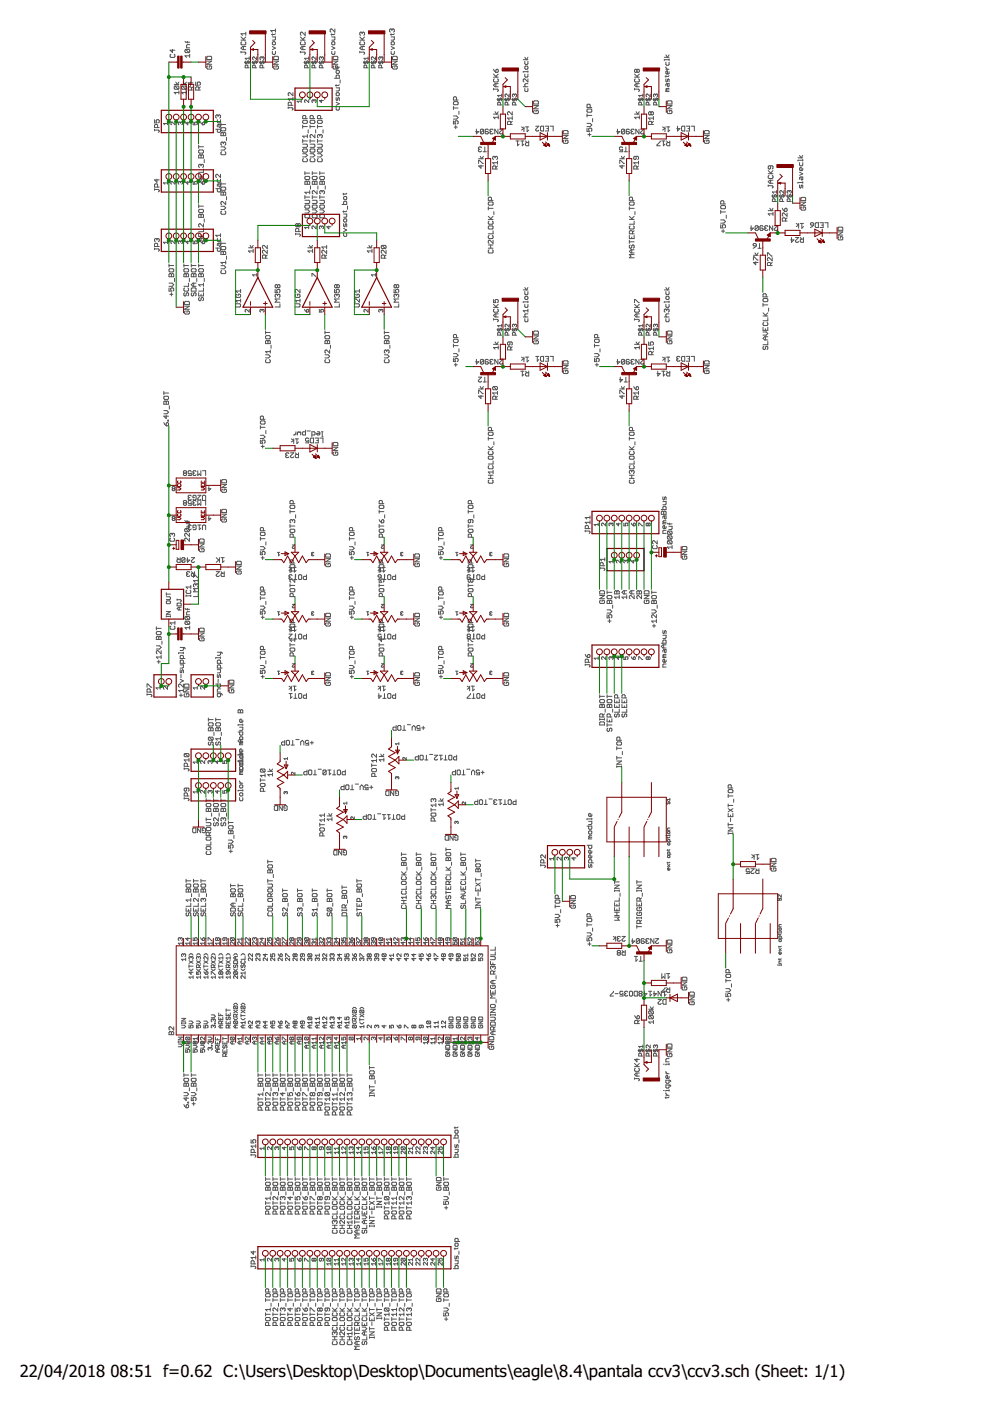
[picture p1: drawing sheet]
<svg xmlns="http://www.w3.org/2000/svg" width="210mm" height="297mm" viewBox="0 0 210 297" stroke-linecap="round" stroke-linejoin="round" font-family="sans-serif">
<defs><g id="words">
<g font-size="3.5">
<text x="4.2" y="291.8">22/04/2018</text>
<text x="23.4" y="291.8">08:51 f=0.62 C:\Users\Desktop\Desktop\Documents\eagle\8.4\pantala ccv3\ccv3.sch (Sheet: 1/1)</text>
</g>
</g></defs>
<g fill="none" stroke="#505050" stroke-width=".21">
<path d="M36.2 11.5l-.1 .2v.3l.1 .2h.7l.2-.2v-.3l-.2-.2M36.6 10.5v.7l-.5-.6h1M36.9 17.9h1M37.1 18.2h.7l.1 .2-.1 .5M37.1 18.2l-.2 .2v.4l.2 .1h.7M37.1 18.2l.7 .7M37.3 17.4l.3 .5 .3-.5M37.9 19.6h-1l.4 .3M37.9 19.3v.6M38.5 17.9h1M38.7 18.2h.6l.2 .2v.4l-.2 .1M38.7 18.2l-.2 .2v.4l.2 .1h.6"/>
<path d="M38.7 18.2l.6 .7M38.8 17.4l.4 .5 .3-.5M39.2 8.8l.2 .2h.8M39.4 10.5h.6l.2 .1v.4l-.2 .2M39.4 10.5l-.2 .1v.4l.2 .2h.6M39.4 10.5l.6 .7M39.5 19.3v.6M39.5 19.6h-1l.3 .3M39.7 8.8v.3M40.2 11.5v.7M40.2 9.5h-.5l-.1 .1v.5h.6M40.2 11.8h-1l.4 .4"/>
<path d="M40.4 17.4v.7l-.5-.5h1M40.6 19.1v-.5l-.2-.2h-.3l-.2 .2v.5h1M40.9 18.4l-.3 .4M41.5 17.4v.7h.5l-.2-.4 .2-.3 .5 .2v.3l-.2 .2M42.2 19.1v-.5l-.2-.2h-.3l-.2 .2v.5h1M42.5 18.4l-.3 .4M43.9 13h1l-1 .6h1M44 14l-.1 .1v.4l.1 .1h.7l.2-.1v-.4l-.2-.1h-.3v.3M44 11.9h.7l.2 .2v.5h-1v-.5zM51.1 8.5h1M51.1 10.9v.3M51.1 7.8l.7 .7"/>
<path d="M51.1 11h.8l.2 .2-.2 .3M51.3 8.8l-.2 .2v.4l.2 .1h.6l.2-.1v-.4l-.2-.2M51.6 9.9v.6M51.8 13.2h1.2M52.1 9.9h-.7l-.3 .3 .3 .3h.7M52.1 12.9l-.1 .2 .1 .4 .3-.1 .2-.5 .2 .2-.1 .4M52.1 6.8v.7M52.1 7.8l-.5 .5M52.1 7.2h-1l.3 .3M52.6 14.4v-.5l-.5-.1-.1 .6h.8M52.8 12.1v.5M52.8 12.4h-.8l.3 .2"/>
<path d="M53.4 13.2h1.2M53.7 12.9l-.1 .5 .2 .1 .2-.4 .3-.2 .1 .2-.1 .4M54.1 14.4v-.5l-.1-.1-.4 .1v.5h.8M54.4 12.1v.5l-.6-.5-.2 .1 .1 .4M55 13.2h1.1M55.3 12.9l-.2 .5 .3 .1 .2-.4 .2-.2 .2 .2-.2 .4M55.6 12.2l-.2-.1-.3 .1 .2 .4M55.6 12.2l.1-.1 .3 .1-.2 .4M55.6 12.2v.2M55.7 14.4v-.5l-.1-.1-.5 .1v.5h.9M57.7 7.2v.3M57.7 10.9v.5l.2 .1 .5-.1v-.5"/>
<path d="M57.7 7.8h.7v.5l-.2 .2h-.5M57.7 9.9l.7 .3-.7 .3M57.9 8.8l.5 .2v.4l-.2 .1-.5-.1v-.4zM58 13h1l-1 .6h1M58.2 14l-.2 .1 .2 .5h.7l.1-.1v-.4l-.1-.1h-.4v.3M58.2 11.9h.7l.1 .2v.5h-1v-.5zM58.4 6.1v.7M58.4 7.2l-.2 .1h-.6M58.4 6.5h-1l.3 .3M62.1 19.6v.7l-.8-.7-.2 .2 .2 .5M63.7 8.5h1M63.7 7.8l.7 .7"/>
<path d="M63.7 10.9v.3M63.7 11h.8l.2 .2-.2 .3M63.9 8.8l-.2 .2v.4l.2 .1h.6l.2-.1v-.4l-.2-.2M64.2 9.9v.6M64.4 13.2h1.2M64.7 9.9h-.7l-.3 .3 .3 .3h.7M64.7 12.9l-.1 .2 .1 .4 .3-.1 .2-.5 .2 .2-.1 .4M64.7 6.8v.7l-.7-.7-.3 .2v.3l.2 .2M64.7 7.8l-.5 .5M65.2 14.4v-.5l-.5-.1-.1 .6h.8M65.4 12.4h-.8l.3 .2M65.4 12.1v.5"/>
<path d="M66 13.2h1.2M66.3 12.9l-.2 .5 .3 .1 .2-.4 .3-.2 .1 .2-.1 .4M66.7 14.4v-.5l-.1-.1-.5 .1v.5h.9M67 12.1v.5l-.6-.5-.3 .1 .2 .4M67.6 13.2h1.1M67.9 12.9l-.2 .5 .3 .1 .2-.4 .2-.2 .2 .2-.2 .4M68.2 12.2l.1-.1 .3 .1-.2 .4M68.2 12.2l-.2-.1-.3 .1 .2 .4M68.2 12.2v.2M68.3 14.4v-.5l-.1-.1-.5 .1v.5h.9M70.3 10.9v.5l.2 .1h.3l.2-.1v-.5M70.3 7.8h.7v.5l-.2 .2h-.5"/>
<path d="M70.3 7.2v.3M70.3 9.9l.7 .3-.7 .3M70.5 8.8h.3l.2 .2-.2 .5-.5-.1v-.4zM70.6 13h1l-1 .6h1M70.6 12.1l.2-.2h.7l.1 .2v.5h-1zM70.8 14l-.2 .1v.4l.2 .1h.7l.1-.1v-.4l-.1-.1h-.4v.3M70.9 16.6h1v-.5l-.1-.2h-.4l-.1 .2v.5M71 7.2l-.2 .1h-.6M71 6.1v.7l-.7-.7-.3 .2v.3l.2 .2M71.3 15.1l.1-.2h.4l.1 .2v.3l-.1 .2h-.4l-.1-.2zM71.3 14.2v.4M71.3 17.9v.4"/>
<path d="M71.3 18.6h.6v.5l-.1 .2h-.5M71.4 19.6h.4l.1 .2-.1 .5h-.4l-.1-.2zM71.9 17.9l-.1 .2h-.7M71.9 14.2l-.1 .2h-.7M72.1 16.9v.7M76.3 8.5h1M76.3 10.9v.3M76.3 11h.8l.2 .2-.2 .3M76.3 7.8l.7 .7M76.5 8.8l-.2 .2v.4l.2 .1h.6l.2-.1v-.4l-.2-.2M76.8 7l-.2-.2-.3 .2v.3l.2 .2M76.8 7l.2-.2 .3 .2v.3l-.2 .2"/>
<path d="M76.8 7v.2M76.8 9.9v.6M77 13.2h1.2M77.3 9.9h-.7l-.3 .3 .3 .3h.7M77.3 12.9l-.1 .2 .1 .4 .3-.1 .1-.5 .3 .2-.1 .4M77.3 7.8l-.5 .5M77.7 14.4v-.5l-.4-.1-.1 .6h.8M78 12.4h-.8l.2 .2M78 12.1v.5M78.6 13.2h1.2M78.9 12.9l-.2 .5 .3 .1 .2-.4 .3-.2 .1 .2-.1 .4M79.3 14.4l-.1-.6-.5 .1v.5h.9"/>
<path d="M79.6 12.1v.5l-.6-.5-.3 .1 .2 .4M80.2 13.2h1.1M80.5 12.9l-.2 .2 .2 .4 .3-.1 .1-.5 .3 .2-.2 .4M80.8 12.2l-.2-.1-.3 .1 .2 .4M80.8 12.2l.1-.1 .3 .1-.2 .4M80.8 12.2v.2M80.9 14.4v-.5l-.1-.1-.5 .1v.5h.9M82.9 10.9v.5l.2 .1h.3l.2-.1v-.5M82.9 7.8h.7v.5l-.2 .2h-.5M82.9 7.2v.3M82.9 9.9l.7 .3-.7 .3M83.1 8.8h.3l.2 .2v.4l-.2 .1-.5-.1v-.4z"/>
<path d="M83.1 6.3l-.2-.2-.3 .2v.3l.2 .2M83.1 6.3l.2-.2 .3 .2v.3l-.2 .2M83.1 6.3v.2M83.2 13h1l-1 .6h1M83.2 12.1l.2-.2h.7l.1 .2v.5h-1zM83.4 14l-.2 .1v.4l.2 .1h.7l.1-.1v-.4l-.1-.1h-.4v.3M83.6 7.2l-.2 .1h-.6M104.6 18.9h.9l.1 .2-.1 .3M104.6 16.4h1M104.6 18.8v.3M104.6 15.7l.7 .7M104.6 14.7l.5 .6"/>
<path d="M104.8 16.7l-.2 .2 .2 .5h.7l.1-.2-.1-.5M105.1 14.9l.4-.2 .1 .2v.3l-.5 .1zM105.1 17.7v.7M105.6 17.7h-.6l-.4 .4 .4 .3h.6M105.6 15.7l-.5 .5M106.4 19.9v.6M107.9 19.9v.6l-.5-.6-.3 .2 .1 .4M110.9 18.4h1M110.9 12.7h1M111.3 13v.5l.1 .2 .5-.2v-.5M111.3 15.7v.5l.1 .2 .5-.2v-.5M111.3 18.8v.4l.1 .2 .5-.2v-.4"/>
<path d="M111.3 12.1l.3 .6 .3-.6M111.4 14l.5 .2v.3l-.1 .2-.5-.2v-.3zM111.9 17.7h-.5l-.1 .2 .1 .5M111.9 15v.3M111.9 16.7v.7l-.6-.7-.4 .2 .2 .5M111.9 15.2h-1v.1M134.5 18.9h.9l.2 .2-.2 .3M134.5 16.4h1.1M134.5 18.8v.3M134.5 15.7l.7 .7M134.7 16.7l-.2 .2 .2 .5h.7l.2-.2-.2-.5M135 14.9l-.1-.2-.4 .2v.3l.2 .1 .3-.1"/>
<path d="M135 14.9l.2-.2 .4 .2v.3l-.2 .1-.4-.1M135 14.9v.3M135 17.7v.7M135.6 17.7h-.7l-.4 .4 .4 .3h.7M135.6 15.7l-.6 .5M136.3 19.9v.6M137.9 19.9v.6l-.6-.6-.3 .2 .1 .4M140.8 12.1h1.1M141.2 16.7v.5l.2 .2 .3-.7 .2 .2v.5M141.2 13.2v.5l.2 .1h.3l.2-.1v-.5M141.2 14.2l.3 .5M141.2 16v.4"/>
<path d="M141.2 14.7h.7M141.2 11.6l.3 .5 .4-.5M141.4 19.1l-.2 .3h.7M141.4 19.1h.5M141.5 17.7v.5l.2 .2 .2-.2v-.5h-.5l-.2 .5M141.9 15.2v.3l-.2 .2-.5-.2v-.3l.3-.2v.7M141.9 12.5v.3M141.9 12.7h-1.1v.1M141.9 18.8h-.5l-.2 .1 .2 .2M141.9 16l-.2 .2h-.7M32.8 25.4v.7h.5l-.2-.4 .2-.3 .5 .1v.4l-.2 .2M32.8 27.6h.8l.2 .1-.2 .4"/>
<path d="M32.8 27.4v.3M33.3 38v.7l-.5-.6h1M33.4 39.7v-.5l-.1-.2h-.4l-.1 .2v.5h1M33.4 27.1v-.5l-.1-.2h-.4l-.1 .2v.5h1M35.5 25.9v.6M35.5 38.5v.6M35.5 38.8h-.9l.3 .3M35.5 26.2h-.9l.3 .3M37.1 25.9v.6l-.7-.6-.2 .1 .2 .5M37.1 38.5v.6l-.7-.6-.2 .1 .2 .5M38.2 38.6l.2-.1 .3 .1-.2 .5M38.2 26l.2-.1 .3 .1-.2 .5"/>
<path d="M38.2 26l-.1-.1-.3 .1 .2 .5M38.2 38.6l-.1-.1-.3 .1 .2 .5M38.2 26v.2M38.2 38.6v.2M39.8 38.5v.6l-.4-.5h.8M39.8 25.9v.6l-.4-.5h.8M41 25.9v.6h.4l-.1-.5 .4-.1 .1 .1-.1 .5M41 38.5v.6h.4l-.1-.5 .4-.1 .1 .1-.1 .5M42.1 36.9v.6h1v-.6M42.1 30.8v.7M42.1 33l.2-.2 .3 .2 .4-.2 .1 .2v.5h-1zM42.1 31.1h1"/>
<path d="M42.3 37.9l-.2 .2v.3l.4 .2 .1-.2v-.3l.4-.2 .1 .2v.3l-.1 .2M42.3 31.8h.7l.1 .2v.3l-.1 .2h-.7l-.2-.2v-.3zM42.5 38.5l.5 .6M42.5 25.9l.5 .6M42.6 35l-.1-.2-.4 .2v.3l.2 .2M42.6 33v.5M42.6 35v.2M42.6 37.2v.3M42.6 35l.2-.2 .3 .2v.3l-.1 .2M43 26l.2-.1 .2 .4-.4 .2zM43 38.6l.2-.1 .2 .4-.4 .2zM43.1 35.9v.6h-1"/>
<path d="M43.3 33.8v.7M45.7 27.4h1.1v.5l-.2 .2h-.4l-.1-.2v-.5M46.1 25.4v.5l.1 .2h.4l.2-.2v-.5M46.1 38v.5l.1 .2h.4l.2-.2v-.5M46.2 24.5l.2-.1 .4 .1v.4l-.2 .1M46.2 24.5l-.1-.1-.4 .1v.4l.2 .1M46.2 24.5v.2M46.4 26.4v.5l.2 .2 .2-.2v-.5h-.6l-.1 .2v.3M46.4 39v.5l.2 .2 .2-.2v-.5h-.6l-.1 .2v.3M46.8 37v.6l-.7-.6-.4 .1v.4l.2 .1M46.8 39h1.1M46.8 28.3l.2-.2 .3 .2 .4-.2 .2 .2v.5h-1.1z"/>
<path d="M46.8 26.4h1.1M46.8 26.1v.6M46.8 38.7v.6M46.8 31.1h.7l.4 .4-.4 .3h-.7M47 27.1h.7l.2 .1v.4l-.2 .1h-.7l-.2-.1v-.4zM47 32.2l-.2 .1v.4l.2 .1h.7l.2-.1v-.4l-.2-.1M47 39.7h.7l.2 .1v.4l-.2 .1h-.7l-.2-.1v-.4zM47.3 30.3l-.1-.2-.4 .2v.3l.2 .2M47.3 30.3l.2-.2 .4 .2v.3l-.2 .2M47.3 28.3v.5M47.3 30.3v.2M48 29.1v.7"/>
<path d="M61.1 22.8h.8l.2 .2-.2 .3M61.1 22.7v.3M61.8 22.3v-.5l-.2-.1-.5 .1v.5h1M62.1 20.7v.6M62.1 21h-1l.3 .3M63.9 21.2v.5M63.9 21.5h-.9l.3 .2M64.2 30.6h.8l.2 .1v.4l-.2 .1h-.8M64.2 29.9h1M64.2 26.5v.7M64.2 29.5v.7M64.2 32.6h.6l.4 .3-.4 .4h-.6"/>
<path d="M64.2 26.8h1M64.3 25.5h.7l.2 .5-.2 .2h-.7l-.1-.2zM64.3 31.6h.7l.2 .1v.4l-.2 .2h-.7l-.1-.2v-.4zM64.3 33.6l-.1 .2v.3l.1 .2h.7l.2-.2v-.3l-.2-.2M64.6 38.6l.2-.2 .4 .2 .3-.2 .2 .2v.5h-1.1zM64.6 37.5l.2-.1h.7l.2 .1v.4l-.2 .2h-.7l-.2-.2zM64.6 36.4v.6M64.6 36.7h1.1M64.8 25.1v-.4l-.1-.2-.5 .2v.4h1M65.2 38.6v.5M65.2 28.5v.7M65.2 28.9h-1l.3 .3"/>
<path d="M65.3 27.5v.7M65.4 21.2v.5l-.5-.5-.3 .1 .1 .4M65.7 30.6h.9l.2 .1v.4l-.2 .1h-.9M65.7 31.7l.2-.1h.7l.2 .1v.4l-.2 .2h-.7l-.2-.2zM65.7 26.5v.7M65.7 29.5v.7M65.7 29.9h1.1M65.7 32.6h.7l.4 .3-.4 .4h-.7M65.7 26.8h1.1M65.8 39.4v.7M65.9 25.5h.7l.2 .5-.2 .2h-.7l-.2-.2zM65.9 33.6l-.2 .2v.3l.2 .2h.7l.2-.2v-.3l-.2-.2"/>
<path d="M66.2 37.5l.2-.1h.7l.1 .1v.4l-.1 .2h-.7l-.2-.2zM66.2 38.6l.2-.2 .3 .2 .4-.2 .1 .2v.5h-1zM66.2 36.4v.6M66.2 36.7h1M66.4 25.1v-.4l-.1-.2h-.4l-.2 .2v.4h1.1M66.6 21.3v.2M66.6 21.3l.1-.1 .3 .1-.1 .4M66.6 21.3l-.2-.1-.3 .1 .2 .4M66.7 38.6v.5M66.8 28.5v.7l-.7-.7-.4 .2v.3l.2 .2M66.9 27.5v.7M67.3 30.6h.9l.1 .1v.4l-.1 .1h-.9"/>
<path d="M67.3 31.7l.2-.1h.7l.1 .1v.4l-.1 .2h-.7l-.2-.2zM67.3 32.6h.7l.3 .3-.3 .4h-.7M67.3 29.9h1M67.3 26.5v.7M67.3 29.5v.7M67.3 26.8h1M67.4 39.4v.7M67.5 25.5h.7l.1 .5-.1 .2h-.7l-.2-.2zM67.5 33.6l-.2 .2v.3l.2 .2h.7l.1-.2v-.3l-.1-.2M67.8 36.4v.6M67.8 37.5l.2-.1h.6l.2 .1v.4l-.2 .2h-.6l-.2-.2zM67.8 38.6l.2-.2 .3 .2 .3-.2 .2 .2v.5h-1z"/>
<path d="M67.8 36.7h1M67.8 28.7l.2-.2 .3 .2v.3l-.1 .2M67.8 28.7v.2M67.8 28.7l-.2-.2-.3 .2v.3l.2 .2M68 25.1v-.4l-.2-.2h-.3l-.2 .2v.4h1M68.2 21.2v.5l-.5-.4h.9M68.3 38.6v.5M68.5 27.5v.7M69 39.4v.7M71.3 20.7v.4l.1 .2 .4-.6 .1 .1v.5M71.3 22.7v.5l.1 .1h.4l.1-.1v-.5M71.3 21.7l.6 .3-.6 .3"/>
<path d="M96.1 21.7l.2-.2h.7l.1 .2v.4l-.1 .1h-.7l-.2-.1zM96.1 25.6v.7h.5l-.1-.5 .5-.2 .1 .2v.3l-.1 .2M96.1 22.6v.6M96.1 24.6h.7l.3 .3-.3 .4h-.7M96.1 22.9h1M96.3 26.9h.7M96.6 26.6v.7M96.8 21.2v-.5l-.5-.2-.2 .2v.5h1M97.3 23.6v.6M101 27.4v1l.5-.5h-.7M101.5 34.6v-.6l1 .6M101.5 33.7h1"/>
<path d="M101.6 31.7l-.2 .1 .2 .4h.3l.2-.2M101.6 31.7h.2M101.8 33.1l.4 .6 .3-.6M102 35v.7l-.5-.5h1M102.1 31.3l-.2-.1h-.3l-.2 .1 .2 .4M102.4 32.2h.7M102.5 27.6l-.1-.2h-.4l-.1 .2v.6M102.5 27.6v.6l-.1 .2h-.4l-.1-.2M102.5 27.6l-.6 .6M102.8 31.2v1M103.5 27.6l-.1-.2h-.4l-.1 .2v.6l.1 .2h.4l.1-.4-.1-.1h-.5M104.1 27.9l-.2 .1 .2 .4h.3l.2-.2"/>
<path d="M104.1 27.9h.1M104.6 27.6l-.2-.2h-.3l-.2 .2 .2 .3M104.6 24.2h1M105 33.3l-.2-.2-.3 .2v.4l.1 .1M105 33.3l.1-.2 .4 .2v.4l-.2 .1M105 23.7l.3 .5 .3-.5M105 33.3v.2M105.1 35.8v-.5l-.1-.1h-.4l-.1 .1v.5h1M105.4 21.1h1.1M105.5 34.2v.6M105.5 35.2l-.4 .3M105.5 34.5h-1l.3 .3"/>
<path d="M105.6 27.4v1l-.7-1v1M105.6 24.5v.7M105.6 24.9h-1l.4 .3M105.6 20.8l-.1 .2 .1 .4 .3-.2 .2-.4 .3 .2-.2 .4M105.9 27.4h.7l-.7 .6 .2 .4h.3l.2-.2M106.1 22.2v-.4l-.5-.1-.1 .5h.9M106.4 20.2h-.9l.3 .3M106.9 21.1h1.2M107.2 20.8l-.1 .4 .3 .2 .1-.4 .3-.2 .1 .2-.1 .4M107.7 22.2v-.4l-.2-.1-.4 .1v.4h.8M108.3 26.4v-.5l-.2-.2h-.3l-.2 .2v.5h1M108.5 21.1h1.2"/>
<path d="M108.6 23.7v.7l-.7-.7-.3 .2v.3l.2 .2M108.6 24.7v.7M108.6 25.7l-.3 .4M108.6 25h-1l.3 .4M108.8 20.8l-.2 .4 .3 .2 .2-.4 .3-.2 .1 .2-.1 .4M109.1 20.1l.1-.2 .3 .2-.1 .4M109.1 20.1l-.2-.2-.3 .2 .2 .4M109.1 20.1v.1M109.2 22.2v-.4l-.1-.1-.5 .1v.4h.9M109.4 29.9h.7M109.7 29.9v1l.4-.3M110.4 29.9h.7"/>
<path d="M110.6 26.9l.5 .3-.5 .4M110.7 29.9v1l.4-.3M111.1 26.9v1M111.4 26.9h.7M111.4 29.9l.4 .3M111.8 26.9v1l.3-.3M112.1 29.9v1h-.5l-.2-.2v-.3l.2-.2h.5M113.1 22.4h1.1l-1.1 .7h1.1M113.3 21.4h.7l.2 .1v.6h-1.1v-.6zM113.3 23.4l-.2 .2v.3l.2 .2h.7l.2-.2v-.3l-.2-.2h-.4v.3M113.6 26.8h.6l-.6 .6 .1 .4h.4l.1-.2M114.6 26.9l.2-.1h.5v1h-.5l-.2-.2z"/>
<path d="M115.6 26.8h.7v1h-.7M115.9 27.3h.4M116.6 26.8h.7v1M119.4 28.7h1l-1 .7h1M119.6 27.7h.7l.1 .2v.5h-1v-.5zM119.6 29.7l-.2 .2v.3l.2 .2h.7l.1-.2v-.3l-.1-.2h-.4v.4M124.5 23.3l.1-.2h.7l.2 .2v.3l-.2 .2h-.7l-.1-.2zM124.5 27.2v.7h.5l-.2-.4 .2-.3h.3l.2 .1v.4l-.2 .2M124.5 24.1v.7M124.5 26.2h.6l.4 .3-.4 .3h-.6M124.5 24.5h1M124.6 28.5h.7"/>
<path d="M125 28.2v.7M125.1 22.8v-.5l-.1-.2h-.4l-.1 .2v.5h1M125.6 25.1v.7M130.9 27.4v1l.5-.5h-.7M131.4 34.6v-.6l1 .6M131.4 33.7h1M131.7 33.1l.4 .6 .3-.6M131.9 35v.7l-.5-.5h1M132 31.3l-.2-.1h-.3l-.2 .1v.4l.2 .1 .5-.1v.5h-.7M132.4 32.2h.6M132.4 27.6l-.1-.2h-.4l-.1 .2v.6M132.4 27.6v.6l-.1 .2h-.4l-.1-.2"/>
<path d="M132.4 27.6l-.6 .6M132.7 31.2v1M133.5 27.6l-.2-.2h-.4l-.1 .2v.6l.1 .2h.4l.2-.4-.2-.1h-.5M134 27.9l-.2 .1 .2 .4h.3l.2-.2M134 27.9h.1M134.5 27.6l-.2-.2h-.3l-.2 .2 .2 .3M134.5 24.2h1.1M134.9 33.1v.6l-.2 .1-.3-.1v-.4l.1-.2h.7l.2 .2v.4l-.2 .1M134.9 23.7l.3 .5 .4-.5M135 35.8v-.5l-.1-.1h-.4l-.1 .1v.5h1M135.3 21.1h1.1M135.4 34.5h-1l.3 .3"/>
<path d="M135.4 34.2v.6M135.4 35.2l-.4 .3M135.5 27.4v1l-.7-1v1M135.6 24.9h-1.1l.4 .3M135.6 24.5v.7M135.6 20.8l-.2 .4 .3 .2 .1-.4 .3-.2 .2 .2-.2 .4M135.8 27.4h.7l-.7 .6 .2 .4h.3l.2-.2M136 22.2v-.4l-.4-.1-.2 .1v.4h.9M136.3 20.2h-.9l.3 .3M136.8 21.1h1.2M137.1 20.8l-.1 .4 .3 .2 .1-.4 .3-.2 .2 .2-.2 .4M137.6 22.2v-.4l-.5-.1-.1 .1v.4h.9"/>
<path d="M138 23.9l-.1-.2-.4 .2v.3l.2 .2 .3-.2M138 23.9l.2-.2 .3 .2v.3l-.1 .2-.4-.2M138 23.9v.3M138.2 26.4v-.5l-.2-.2h-.3l-.2 .2v.5h1M138.4 21.1h1.2M138.5 24.7v.7M138.5 25h-1l.4 .4M138.5 25.7l-.3 .4M138.7 20.8l-.1 .2 .1 .4 .3-.2 .1-.4 .3 .2-.1 .4M139 20.1l-.1-.2-.3 .2 .1 .4M139 20.1v.1M139 20.1l.1-.2 .3 .2-.1 .4"/>
<path d="M139.1 22.2v-.4l-.4-.1-.1 .5h.8M140 29.9l-.7 .8v.2h.7M140.3 29.9h.7M140.5 26.9l.5 .3-.5 .4M140.7 29.9v1l.3-.3M141 26.9v1M141.3 26.9h.7M141.3 29.9l.4 .3M141.5 22.4h1l-1 .7h1M141.6 21.4h.7l.2 .1v.6h-1v-.6zM141.6 23.4l-.1 .2v.3l.1 .2h.7l.2-.2v-.3l-.5-.2v.3M141.7 26.9v1l.3-.3"/>
<path d="M142 29.9v1h-.5l-.2-.2v-.3l.2-.2h.5M143.7 26.8v1l.5-.5h-.7M144.5 26.9l.2-.1h.5v1h-.5l-.2-.2zM145.5 26.8h.7v1h-.7M145.9 27.3h.3M146.5 26.8h.7v1M149.4 27.9l.1-.2h.7l.1 .2v.5h-.9zM149.4 28.7h.9l-.9 .7h.9M149.5 29.7l-.1 .2v.3l.1 .2h.7l.1-.2v-.3l-.1-.2h-.3v.4M162.9 39.4h.8l.2 .1-.2 .4M162.9 39.2v.3M162.9 36.8h1"/>
<path d="M162.9 36.2l.7 .6M163 37.2l-.1 .2 .1 .4h.7l.2-.1-.2-.5M163.4 35.2v.5l-.2 .1-.3-.1v-.4l.1-.1h.7l.2 .1v.4l-.2 .1M163.4 38.2v.7M163.9 36.2l-.5 .5M163.9 38.2h-.7l-.3 .3 .3 .4h.7M169.2 33.5h1M169.5 34.5v.5l.2 .2h.3l.2-.2v-.5M169.5 39.2v.5l.2 .2 .2-.2v-.3l.1-.2 .2 .2v.5M169.5 36.5l.7 .4-.7 .3M169.5 33l.4 .5 .3-.5M169.9 37.5v.5l.1 .2 .2-.2v-.5h-.5l-.2 .5"/>
<path d="M170.2 34h-1v.1M170.2 33.8v.3M170.2 35.7v.3l-.2 .2h-.3l-.2-.2v-.3l.4-.2v.7M170.2 38.5v.4M170.2 38.7h-1v.2M32.8 52.8h.8l.2 .1-.2 .4M32.8 40.2h.8l.2 .1-.2 .4M32.8 40v.3M32.8 52.6v.3M33.3 50.7l.1-.1 .4 .1v.4l-.2 .1M33.3 50.7l-.2-.1-.3 .1v.4l.1 .1M33.3 50.7v.2"/>
<path d="M33.4 52.3v-.5l-.1-.2h-.4l-.1 .2v.5h1M35.5 51.4h-.9l.3 .3M35.5 51.1v.6M35.8 56v.6M35.8 58.2l.2-.2 .3 .2 .4-.2 .1 .2v.5h-1zM35.8 56.3h1M36 57h.7l.1 .1v.4l-.1 .2h-.7l-.2-.2v-.4zM36.3 58.2v.5M37 59v.7M37.1 51.1v.6l-.6-.6-.3 .1 .2 .5M38.2 51.2l-.1-.1-.3 .1 .2 .5M38.2 51.2l.2-.1 .3 .1-.2 .5"/>
<path d="M38.2 51.2v.2M39 56.3h1M39 56v.6M39.1 57h.7l.2 .1v.4l-.2 .2h-.7l-.1-.2zM39.1 58l.4 .2 .3-.2 .2 .2v.5h-1v-.5zM39.5 58.2v.5M39.8 51.1v.6l-.4-.5h.8M40.2 59v.7M40.6 58.2l.1-.2 .4 .2 .3-.2 .2 .2v.5h-1zM40.6 56v.6M40.6 56.3h1M40.7 57h.7l.2 .1v.4l-.2 .2h-.7l-.1-.2v-.4z"/>
<path d="M41 51.1v.6h.4l-.1-.3 .1-.3 .4 .1-.1 .5M41.1 58.2v.5M41.7 59v.7M42.1 49.5v.6h1v-.6M42.1 45.6l.2-.2 .3 .2 .4-.2 .1 .2v.5h-1zM42.1 43.4v.6M42.1 56v.6M42.1 58.2l.2-.2 .3 .2 .4-.2 .1 .2v.5h-1zM42.1 56.3h1M42.1 43.7h1M42.3 44.4h.7l.1 .2v.3l-.1 .2h-.7l-.2-.2v-.3zM42.3 50.5l-.2 .2v.3l.2 .2 .3-.2v-.3l.2-.2 .3 .2v.3l-.1 .2"/>
<path d="M42.3 57h.7l.1 .1v.4l-.1 .2h-.7l-.2-.2v-.4zM42.5 51.1l.5 .6M42.6 45.6v.5M42.6 49.8v.3M42.6 58.2v.5M43 51.2l.1-.1 .3 .1-.2 .5h-.2zM43.1 47.4v.7l-.6-.7-.4 .2v.3l.2 .2M43.1 48.5v.6h-1M43.3 46.4v.7M43.3 59v.7M45.7 52.6h1.1v.5l-.2 .2h-.4l-.1-.2v-.5M45.7 40h1.1v.5l-.2 .2h-.4l-.1-.2v-.5"/>
<path d="M46.1 50.6v.5l.1 .1h.4l.2-.1v-.5M46.4 51.6v.5l.2 .2 .2-.2v-.5h-.6l-.1 .2v.3M46.8 49.6v.6M46.8 49.9h-1.1l.4 .3M46.8 53.4l.2-.1 .3 .1 .4-.1 .2 .1v.6h-1.1zM46.8 51.6h1.1M46.8 40.9l.2-.2 .3 .2 .4-.2 .2 .2v.5h-1.1zM46.8 52.4l.2-.1h.7l.2 .1v.4l-.2 .1h-.7l-.2-.1zM46.8 51.2v.7M46.8 56.3h.7l.4 .4-.4 .3h-.7M46.8 43.7h.7l.4 .4-.4 .3h-.7M47 44.7l-.2 .2v.4l.2 .1h.7l.2-.1v-.4l-.2-.2"/>
<path d="M47 57.3l-.2 .2v.3l.2 .2h.7l.2-.2v-.3l-.2-.2M47.3 40.9v.5M47.3 53.4v.6M47.9 55.6h-1.1l.4 .4M47.9 42.7v.7l-.7-.7-.4 .2v.3l.2 .2M47.9 55.3v.7M48 41.7v.7M48 54.3v.7M52.7 52.5h1M53 52l.3 .5 .4-.5M53.7 53.2h-1l.3 .4M53.7 52.9v.7"/>
<path d="M54.4 58v.6M54.4 58.3h-.8l.2 .3M56.3 54.7v-.5l-.1-.1h-.4l-.2 .1v.5h1.1M56.7 53v.7l-.7-.7-.4 .2v.4l.2 .1M56.7 52v.7l-.7-.7-.4 .2v.3l.2 .2M56.7 54.1l-.4 .3M62.7 49.6h.8l.2 .2-.2 .3M62.7 49.4v.4M63.2 47.6l-.2-.2-.3 .2v.3l.1 .2 .4-.2M63.2 47.6l.2-.2 .3 .2v.3l-.2 .2-.3-.2M63.2 47.6v.3M63.4 49.1v-.5l-.2-.2h-.4l-.1 .2v.5h1"/>
<path d="M64.6 43.6l.2-.1h.7l.2 .1v.4l-.2 .2h-.7l-.2-.2zM64.6 44.5h.7l.4 .3-.4 .4h-.7M64.6 42.5h.9l.2 .1v.4l-.2 .1h-.9M64.6 41.4v.7M64.6 41.8h1.1M64.8 45.5l-.2 .2v.3l.2 .2h.7l.2-.2v-.3l-.2-.2M65.3 52.5h1M65.4 47.9v.6M65.4 48.2h-.8l.3 .3M65.6 52l.3 .5 .4-.5M65.7 40.4v.7M65.7 40.8h-1.1l.4 .3"/>
<path d="M66.1 58.6v-.6l.9 .6M66.2 44.5h.7l.3 .3-.3 .4h-.7M66.2 43.6l.2-.1h.7l.1 .1v.4l-.1 .2h-.7l-.2-.2zM66.2 41.4v.7M66.2 42.5h.9l.1 .1v.4l-.1 .1h-.9M66.2 41.8h1M66.3 53.2h-1l.3 .4M66.3 52.9v.7M66.4 45.5l-.2 .2v.3l.2 .2h.7l.1-.2v-.3l-.1-.2M67 47.9v.6l-.6-.6-.3 .2 .2 .4M67.2 40.4v.7l-.7-.7-.3 .2v.3l.2 .2M67.8 41.4v.7"/>
<path d="M67.8 42.5h.8l.2 .1v.4l-.2 .1h-.8M67.8 44.5h.7l.3 .3-.3 .4h-.7M67.8 41.8h1M68 45.5l-.2 .2v.3l.2 .2h.6l.2-.2v-.3l-.2-.2M68 43.5h.6l.2 .1v.4l-.2 .2h-.6l-.2-.2v-.4zM68.2 48.1l.1-.2 .3 .2-.2 .4M68.2 48.1l-.2-.2-.3 .2 .2 .4M68.2 48.1v.1M68.3 40.6v.2M68.3 40.6l-.2-.2-.3 .2v.3l.2 .2M68.3 40.6l.2-.2 .3 .2v.3l-.2 .2M68.9 54.7v-.5l-.2-.1h-.3l-.2 .1v.5h1.1"/>
<path d="M69.3 52v.7M69.3 53v.7l-.7-.7-.4 .2v.4l.2 .1M69.3 54.1l-.4 .3M69.3 52.4h-1.1l.4 .3M69.7 47.9v.6l-.4-.4h.9M72.5 43.3h1v-.5l-.1-.1h-.4l-.1 .1v.5M72.9 41v.3M72.9 44.7v.3M72.9 47.4v.5l.1 .2 .4-.7 .1 .2v.5M72.9 49.4v.6l.1 .1h.4l.1-.1v-.6M72.9 45.4h.6v.5l-.1 .2h-.5M72.9 48.4l.6 .4-.6 .3"/>
<path d="M73 41.7h.4l.1 .1-.1 .5h-.4l-.1-.1v-.4zM73 46.4h.4l.1 .2-.1 .5h-.4l-.1-.2v-.3zM73.5 44.7l-.1 .2h-.7M73.5 41l-.1 .1h-.7M73.7 43.7v.7M77.9 52.5h1M78.2 52l.3 .5 .4-.5M78.9 53.2h-1l.3 .4M78.9 52.9v.7M79.6 58.3h-.9l.3 .3M79.6 58v.6M81 52l-.2 .2v.3l.2 .2h.7"/>
<path d="M81 52h.7l.2 .2v.3l-.2 .2M81 52l.7 .7M81.5 54.7v-.5l-.2-.1h-.3l-.2 .1v.5h1.1M81.9 53v.7l-.7-.7-.4 .2v.4l.2 .1M81.9 54.1l-.4 .3M103.5 43l.2-.2h.7l.1 .2v.3l-.1 .2h-.7l-.2-.2zM103.5 48.1l.2-.2h.7l.1 .5-.1 .2h-.7zM103.5 52.6h1M103.5 44.2h1M103.5 43.8v.7M103.5 51.9h1M103.5 46.5h1"/>
<path d="M103.5 45.9l.7 .6M103.7 49.9l-.2 .2v.3l.2 .2h.7l.1-.2v-.3l-.1-.2M103.7 46.9l-.2 .2 .2 .4h.7l.1-.1-.1-.5M103.7 53l-.2 .1v.4l.2 .1h.7l.1-.1v-.4l-.1-.1M104 51.9v.7M104.2 42.5v-.5l-.2-.2h-.3l-.2 .2v.5h1M104.5 50.9v.7l-.6-.7-.4 .2v.3l.2 .2M104.5 48.9v.7h-1M104.5 45.9l-.5 .5M104.7 44.9v.6M133.4 51.3h1.1M133.4 43l.2-.2h.7l.2 .2v.3l-.2 .2h-.7l-.2-.2z"/>
<path d="M133.4 49.9v.7h1.1v-.7M133.4 44.2h1.1M133.4 46.5h1.1M133.4 43.8v.7M133.4 50.9v.7M133.4 45.9l.7 .6M133.6 47.9l-.2 .2 .2 .5h.7l.2-.2-.2-.5M133.6 51.9l-.2 .2v.4l.2 .1 .3-.1v-.4l.2-.2 .4 .2v.4l-.2 .1M133.9 50.2v.4M133.9 53v.6M134.1 42.5v-.5l-.2-.2h-.3l-.2 .2v.5h1.1M134.1 49.6v-.5l-.2-.2-.5 .2v.5h1.1"/>
<path d="M134.5 46.9v.6h-1.1M134.5 54h-1.1l.4 .3-.4 .4h1.1M134.5 53h-.7l-.4 .3 .4 .3h.7M134.5 48.9l-.4 .3M134.5 45.9l-.6 .5M134.6 44.9v.6M152.8 47.6v.7h.5l-.2-.5 .2-.2h.3l.2 .2v.4l-.2 .1M152.8 44.6v.7M152.8 46.6h.7l.3 .4-.3 .3h-.7M152.8 44.9h1M153 49h.6M153 43.6h.6l.2 .2v.3l-.2 .2h-.6l-.2-.2v-.3z"/>
<path d="M153.3 48.7v.6M153.5 43.2v-.5l-.2-.1h-.3l-.2 .1v.5h1M154 45.6v.7M159.3 47.9v1l.5-.5h-.7M159.7 51.8l.2-.2h.3l.2 .2v.3h-.5zM159.7 55.1v-.6l1 .6M159.7 54.1h1M160.1 53.6l.3 .5 .3-.5M160.2 55.5v.6l-.5-.5h1M160.4 52.1l-.7 .5M160.7 52.6h.7M160.8 48l-.2-.1h-.3l-.2 .1v.7"/>
<path d="M160.8 48v.7l-.2 .2h-.3l-.2-.2M160.8 48l-.7 .7M161 51.6v1M161.8 48l-.2-.1h-.3l-.2 .1v.7l.2 .2h.3l.2-.4-.2-.1h-.5M162.3 48.4l-.2 .1 .2 .4h.3l.2-.2M162.3 48.4h.2M162.7 54.3v-.7l1 .7M162.8 48l-.2-.1h-.3l-.2 .1 .2 .4M162.9 44.7h1M163.2 44.2l.4 .5 .3-.5M163.4 56.3v-.5l-.2-.2h-.3l-.2 .2v.5h1M163.6 41.6h1.2"/>
<path d="M163.7 55.6l-.3 .4M163.7 54.6v.7l-.7-.7-.3 .2v.3l.2 .2M163.8 47.9v1l-.6-1v1M163.9 45.3h-1l.3 .4M163.9 45v.7M163.9 41.3l-.1 .1 .1 .4 .3-.1 .1-.4 .3 .1-.1 .4M164.2 47.9h.6l-.6 .6 .1 .4h.4l.1-.2M164.3 42.7v-.4l-.4-.2-.1 .6h.8M164.6 40.7h-.8l.2 .3M164.6 40.4v.6M165.2 41.6h1.1M165.5 41.3l-.2 .1 .2 .4 .3-.1 .1-.4 .3 .1-.1 .4"/>
<path d="M165.9 44.2l.5 .6M165.9 42.7l-.1-.6-.5 .2v.4h.9M166.2 40.4v.6l-.7-.6-.2 .2 .2 .4M166.4 44.3l.3-.1 .2 .1v.4l-.2 .1h-.3zM166.5 46.9v-.5l-.1-.2h-.4l-.1 .2v.5h1M166.8 41.6h1.1M166.9 45.2v.6l-.7-.6-.3 .1v.4l.1 .1M166.9 46.2l-.4 .3M167 41.3l-.1 .1 .1 .4 .3-.1 .2-.4 .3 .1-.2 .4M167.3 40.6l.2-.2 .3 .2-.2 .4M167.3 40.6l-.1-.2-.3 .2 .1 .4M167.3 40.6v.1"/>
<path d="M167.5 42.7v-.4l-.2-.2-.4 .2v.4h.9M167.8 50.4v1l.5-.5h-.7M168.7 50.4h.6l-.6 .6 .1 .4h.4l.1-.2M168.8 47.4l.5 .3-.5 .3M169.3 47.4v1M169.7 47.4h.6M169.7 50.4l.3 .3M169.8 42l.2-.2h.6l.2 .2v.5h-1zM169.8 42.9h1l-1 .6h1M170 43.9l-.2 .1v.4l.2 .2h.6l.2-.2v-.4l-.2-.1h-.3v.3M170 47.4v1l.3-.4M170.3 50.4v1h-.5l-.1-.2v-.3l.1-.2h.5"/>
<path d="M171.8 47.4l.2-.2h.3l.2 .2v.3h-.5zM172.5 47.7l-.7 .5M172.8 47.4l.2-.2h.5v1h-.5l-.2-.1zM173.9 47.2h.6v1h-.6M174.2 47.7h.3M174.9 47.2h.6v1M177.7 49.2h1l-1 .6h1M177.8 50.2l-.1 .2 .1 .5h.7l.2-.2v-.3l-.2-.2h-.3v.3M177.8 48.2h.7l.2 .1v.5h-1v-.5zM35.8 61v.7h.5l-.1-.3 .1-.4 .5 .2v.4l-.1 .1M35.8 60h.7l.3 .4-.3 .3h-.7M36 62.4h.7"/>
<path d="M36.3 62.1v.6M39.1 64.1l.2-.2h.7l.2 .2v.5h-1.1zM39.1 64.9h1.1l-1.1 .7h1.1M39.1 61l-.1 .2 .1 .5h.7l.2-.1v-.4l-.2-.2M39.1 62.1l-.1 .1 .1 .5 .4-.1v-.4l.1-.1 .4 .1v.4l-.2 .1M39.3 65.9l-.2 .2 .2 .5h.7l.2-.5-.2-.2h-.4v.4M40 60v.7h-1M40.6 61.2l.1-.2h.7l.2 .2v.5h-1zM40.7 62.1l-.1 .1v.4l.3 .1 .2-.1v-.4l.3-.1 .2 .1v.4l-.2 .1M41.1 60v.7M41.6 60h-.7l-.3 .4 .3 .3h.7M42.1 62.1v.6h1v-.6"/>
<path d="M42.3 63.1l-.2 .1v.4l.2 .2 .3-.2v-.4l.2-.1 .3 .1v.4l-.1 .2M42.6 62.4v.3M43.1 61v.7h-1M43.1 60v.7M43.1 60.4h-1l.4 .3M50 64.4h.8l.2 .2v.3l-.2 .2h-.8M50.2 62.4l-.2 .1v.4l.2 .2h.6l.2-.2v-.4l-.2-.1h-.3v.3M51 61.4v.6M51 63.4v.7M51 63.7h-1l.3 .4M51 61.7h-1l.3 .3M52.8 65.6v.6l-.5-.6-.3 .1 .1 .5"/>
<path d="M55.6 65.7l-.2-.1-.3 .1 .2 .5M55.6 65.7l.1-.1 .3 .1-.2 .5M55.6 65.7v.2M56.3 71.3l.2-.1h.6l.2 .1v.4l-.2 .1h-.6l-.2-.1zM56.3 75.2h.7l.3 .3-.3 .4h-.7M56.3 70.5h1M56.3 72.3l.2-.1 .3 .1 .3-.1 .2 .1v.6h-1zM56.3 70.1v.7M56.5 76.2l-.2 .2v.3l.2 .2h.6l.2-.2v-.3l-.2-.2M56.8 72.3v.6M57.3 74.5h-1l.3 .4M57.3 74.2v.7"/>
<path d="M57.5 73.2v.7M58.3 61.4v.6h.5l-.1-.3 .1-.3h.4l.2 .1v.4l-.2 .1M58.8 60.5v.4M58.8 62.5v.2M58.8 62.5l-.1-.1-.4 .1v.4l.2 .2M58.8 62.5l.2-.1 .4 .1v.4l-.2 .2M58.8 60.5l.2-.2 .4 .2v.4l-.2 .1-.4-.1M58.8 60.5l-.1-.2-.4 .2v.4l.2 .1 .3-.1M59.4 64.4v.7h-1.1M59.4 63.4h-1.1l.4 .3-.4 .4h1.1M62.6 64.4h.8l.2 .2v.3l-.2 .2h-.8M62.8 62.4l-.2 .1v.4l.2 .2h.6l.2-.2v-.4l-.2-.1h-.3v.3"/>
<path d="M63.6 61.4v.6l-.7-.6-.3 .1v.4l.2 .1M63.6 63.7h-1l.3 .4M63.6 63.4v.7M64.6 65.6l.4 .6M65 65.7l.3-.1 .1 .4-.4 .2zM67.7 65.6v.6h.5l-.2-.3 .2-.3 .4 .1-.2 .5M68.9 75.2h.7l.3 .3-.3 .4h-.7M68.9 70.5h1M68.9 70.1v.7M68.9 72.3l.2-.1 .3 .1 .3-.1 .2 .1v.6h-1zM69.1 71.2h.6l.2 .1v.4l-.2 .1h-.6l-.2-.1v-.4zM69.1 76.2l-.2 .2v.3l.2 .2h.6l.2-.2v-.3l-.2-.2"/>
<path d="M69.4 72.3v.6M69.9 74.2v.7l-.8-.7-.2 .2 .2 .5M70.1 73.2v.7M70.9 61.4v.6h.5l-.1-.3 .1-.3h.4l.1 .1v.4l-.1 .1M71.4 60.5v.4M71.4 62.5v.2M71.4 62.5l.2-.1 .3 .1v.4l-.1 .2M71.4 60.5l-.1-.2-.4 .2v.4l.2 .1 .3-.1M71.4 60.5l.2-.2 .3 .2v.4l-.1 .1-.4-.1M71.4 62.5l-.1-.1-.4 .1v.4l.2 .2M71.9 64.4v.7h-1M71.9 63.4h-1l.4 .3-.4 .4h1"/>
<path d="M75.2 64.4h.8l.2 .2v.3l-.2 .2h-.8M75.4 62.4l-.2 .1v.4l.2 .2h.6l.2-.2v-.4l-.2-.1h-.3v.3M76.2 63.4v.7l-.7-.7-.3 .2v.3l.2 .2M76.2 61.7h-1l.3 .3M76.2 61.4v.6M78 65.6v.6l-.6-.6-.2 .1 .1 .5M80.8 65.7l-.2-.1-.3 .1 .2 .5M80.8 65.7l.1-.1 .3 .1-.2 .5M80.8 65.7v.2M81.5 71.3l.2-.1h.6l.2 .5-.2 .1h-.6l-.2-.1zM81.5 72.3l.2-.1 .3 .1 .3-.1 .2 .1v.6h-1zM81.5 70.1v.7"/>
<path d="M81.5 70.5h1M81.5 75.2h.7l.3 .3-.3 .4h-.7M81.7 76.2l-.2 .2v.3l.2 .2h.6l.2-.2-.2-.5M82 74.4l.2-.2 .3 .2-.2 .5M82 74.4l-.2-.2-.3 .2 .2 .5M82 72.3v.6M82 74.4v.1M82.7 73.2v.7M83.5 61.4v.6h.5l-.1-.5 .1-.1h.4l.1 .1v.4l-.1 .1M84 62.5l-.1-.1-.4 .1 .2 .6M84 62.5l.2-.1 .3 .1v.4l-.1 .2M84 60.5l-.1-.2-.4 .2 .2 .5 .3-.1"/>
<path d="M84 60.5l.2-.2 .3 .2v.4l-.1 .1-.4-.1M84 60.5v.4M84 62.5v.2M84.5 64.4v.7h-1M84.5 63.4h-1l.4 .3-.4 .4h1M96.1 76v.7h.5l-.1-.4 .1-.3h.4l.1 .2v.3l-.1 .2M96.1 75h.7l.3 .3-.3 .3h-.7M96.1 72.1l.2-.2h.7l.1 .2v.3l-.1 .2h-.7l-.2-.2zM96.1 72.9v.7M96.1 73.3h1M96.3 77.3h.7M96.6 77v.7"/>
<path d="M96.8 71.6v-.5l-.5-.2-.2 .2v.5h1M97.3 74v.6M101 76.2v1l.5-.5h-.7M101.4 80h.7l-.7 .6 .2 .4h.3l.2-.2M102.5 76.4l-.1-.2h-.4l-.1 .2v.6M102.5 76.4v.6l-.1 .2h-.4l-.1-.2M102.5 76.4l-.6 .6M102.8 80v1M103.5 76.4l-.1-.2h-.4l-.1 .2v.6l.1 .2h.4l.1-.3-.1-.2h-.5M104.1 76.7l-.2 .2 .2 .3h.3l.2-.2M104.1 76.7h.1M104.6 76.4l-.2-.2h-.3l-.2 .2 .2 .3"/>
<path d="M104.6 65.2h1M104.6 63.5v.7h.5l-.1-.4 .1-.3h.4l.1 .2v.3l-.1 .2M104.6 67.7h.9l.1 .2-.1 .3M104.6 73h1M104.6 67.6v.3M104.6 64.5l.7 .7M104.8 65.5l-.2 .2 .2 .5h.7l.1-.2-.1-.5M105 72.5l.3 .5 .3-.5M105.1 66.5v.7M105.4 69.9h1.1M105.6 76.2v1l-.7-1v1M105.6 73.7h-1l.4 .3"/>
<path d="M105.6 66.5h-.6l-.4 .4 .4 .3h.6M105.6 73.3v.7M105.6 69.6l-.1 .2 .1 .4 .3-.2 .2-.4 .3 .2-.2 .4M105.6 64.5l-.5 .5M105.9 76.2h.7l-.7 .7 .2 .3h.3l.2-.2M106.1 71.1v-.5l-.5-.1-.1 .6h.9M106.4 68.7v.6M106.4 69h-.9l.3 .3M106.9 69.9h1.2M107.2 69.6l-.1 .4 .3 .2 .1-.4 .3-.2 .1 .2-.1 .4M107.7 71.1v-.5l-.5-.1-.1 .1v.5h.8M107.9 68.7v.6l-.5-.6-.3 .2 .1 .4"/>
<path d="M108.1 72.5v.5l-.2 .2-.3-.2v-.3l.2-.2h.7l.1 .2-.1 .5M108.3 74.2v-.5l-.2-.2h-.3l-.2 .2v.5h1M108.5 69.9h1.2M108.6 73.5l-.3 .4M108.8 69.6l-.2 .2 .2 .4 .3-.2 .1-.4 .3 .2-.1 .4M109.1 68.9l.1-.2 .3 .2-.1 .4M109.1 68.9l-.2-.2-.3 .2 .2 .4M109.1 68.9v.1M109.2 71.1v-.5l-.1-.1-.5 .1v.5h.9M110.4 78.7h.7M110.6 75.7l.5 .4-.5 .3M110.7 78.7v1l.4-.3"/>
<path d="M110.9 67.2h1M110.9 61.5h1M111.1 75.7v1M111.3 61.8v.5l.1 .2 .5-.2v-.5M111.3 64.5v.5l.1 .2 .5-.2v-.5M111.3 67.6v.5l.1 .1 .5-.1v-.5M111.3 61l.3 .5 .3-.5M111.4 75.7h.7M111.4 78.7l.4 .3M111.4 62.8l.5 .2v.3l-.1 .2-.5-.2v-.3zM111.8 75.7v1l.3-.3M111.9 66.5h-.5l-.1 .2 .1 .5"/>
<path d="M111.9 63.8v.4M111.9 65.5v.7M111.9 65.9h-1l.4 .3M111.9 64h-1v.2M112.1 78.7v1h-.5l-.2-.2v-.3l.2-.2h.5M113.1 71.2h1.1l-1.1 .7h1.1M113.3 72.2l-.2 .2v.3l.2 .2h.7l.2-.2v-.3l-.2-.2h-.4v.4M113.3 70.2h.7l.2 .2v.5h-1.1v-.5zM113.6 75.6h.6M113.9 75.6v1l.3-.4M114.6 75.7l.2-.1h.5v1h-.5l-.2-.2zM115.6 75.6h.7v1h-.7"/>
<path d="M115.9 76.1h.4M116.6 75.6h.7v1M119.4 77.5h1l-1 .7h1M119.6 76.5h.7l.1 .2v.5h-1v-.5zM119.6 78.5l-.2 .2v.3l.2 .2h.7l.1-.2v-.3l-.1-.2h-.4v.4M126 72.1l.2-.2h.7l.1 .5-.1 .2h-.7l-.2-.2zM126 76v.7h.6l-.2-.4 .2-.3h.3l.1 .2-.1 .5M126 75h.7l.3 .3-.3 .3h-.7M126 73.3h1M126 72.9v.7M126.2 77.3h.7M126.6 77v.7"/>
<path d="M126.7 71.6v-.5l-.1-.2h-.4l-.2 .2v.5h1M127.2 74v.6M130.9 76.2v1l.5-.5h-.7M131.5 80v1l.5-.5h-.7M132.4 76.4v.6l-.1 .2h-.4l-.1-.2M132.4 76.4l-.1-.2h-.4l-.1 .2v.6M132.4 76.4l-.6 .6M132.7 80v1M133.5 76.4l-.2-.2h-.4l-.1 .2v.6l.1 .2h.4l.2-.3-.2-.2h-.5M134 76.7l-.2 .2 .2 .3h.3l.2-.2M134 76.7h.1M134.5 76.4l-.2-.2h-.3l-.2 .2 .2 .3"/>
<path d="M134.5 65.2h1.1M134.5 64.2v-.7l1.1 .7M134.5 73h1.1M134.5 67.7h.9l.2 .2-.2 .3M134.5 67.6v.3M134.5 64.5l.7 .7M134.7 65.5l-.2 .2 .2 .5h.7l.2-.2-.2-.5M134.9 72.5l.3 .5 .4-.5M135 66.5v.7M135.3 69.9h1.1M135.5 76.2v1l-.7-1v1M135.6 66.5h-.7l-.4 .4 .4 .3h.7"/>
<path d="M135.6 73.7h-1.1l.4 .3M135.6 73.3v.7M135.6 64.5l-.6 .5M135.6 69.6l-.2 .2 .2 .4 .2-.2 .2-.4 .3 .2-.2 .4M135.8 76.2h.7l-.7 .7 .2 .3h.3l.2-.2M136 71.1v-.5l-.4-.1-.2 .1v.5h.9M136.3 69h-.9l.3 .3M136.3 68.7v.6M136.8 69.9h1.2M137.1 69.6l-.1 .2 .1 .4 .3-.2 .2-.4 .3 .2-.2 .4M137.5 72.5v.7h.5l-.1-.4 .1-.3h.4l.1 .2v.3l-.1 .2M137.6 71.1v-.5l-.5-.1-.1 .1v.5h.9"/>
<path d="M137.9 68.7v.6l-.6-.6-.3 .2 .1 .4M138.2 75.2v-.5l-.2-.2h-.3l-.2 .2v.5h1M138.4 69.9h1.2M138.5 73.5v.7M138.5 74.5l-.3 .4M138.5 73.9h-1l.4 .3M138.7 69.6l-.1 .2 .1 .4 .3-.2 .1-.4 .3 .2-.1 .4M139 68.9l-.1-.2-.3 .2 .1 .4M139 68.9v.1M139 68.9l.1-.2 .3 .2-.1 .4M139.1 71.1v-.5l-.4-.1-.1 .6h.8M139.5 78.7v1l.5-.5h-.7"/>
<path d="M140.3 78.7h.7M140.5 75.7l.5 .4-.5 .3M140.7 78.7v1l.3-.3M140.8 67.2h1.1M140.8 61.5h1.1M141 75.7v1M141.2 61.8v.5l.2 .2h.3l.2-.2v-.5M141.2 64.5v.5l.2 .2 .5-.2v-.5M141.2 67.6v.5l.2 .1h.3l.2-.1v-.5M141.2 61l.3 .5 .4-.5M141.3 75.7h.7M141.3 78.7l.4 .3"/>
<path d="M141.4 62.8h.3l.2 .2v.3l-.2 .2h-.3l-.2-.2v-.3zM141.4 65.7l.1-.2 .4 .2-.2 .5M141.4 65.7l-.2-.2-.4 .2 .2 .5M141.4 65.7v.2M141.5 70.4l.1-.2h.7l.2 .2v.5h-1zM141.5 71.2h1l-1 .7h1M141.6 72.2l-.1 .2v.3l.1 .2h.7l.2-.2v-.3l-.2-.2h-.3v.4M141.7 75.7v1l.3-.3M141.9 66.5h-.5l-.2 .2 .2 .5M141.9 63.8v.4M141.9 64h-1.1v.2M142 78.7v1h-.5l-.2-.2v-.3l.2-.2h.5"/>
<path d="M143.7 76.1l-.2 .1 .2 .4h.3l.2-.2M143.7 76.1h.1M144.2 75.7l-.2-.1h-.3l-.2 .1 .2 .4M144.7 75.6h.5v1h-.5l-.2-.2v-.7zM145.5 75.6h.7v1h-.7M145.9 76.1h.3M146.5 75.6h.7v1M149.4 76.7l.1-.2h.7l.1 .2v.5h-.9zM149.4 77.5h.9l-.9 .7h.9M149.5 78.5l-.1 .2v.3l.1 .2h.7l.1-.2v-.3l-.1-.2h-.3v.4M161.8 64.3v.7M161.8 69.4v.6h1v-.6"/>
<path d="M161.8 70.4h.7l.3 .3-.3 .4h-.7M161.8 67h1M161.8 66.3l.7 .7M161.8 64.6h1M161.9 63.3h.7l.2 .2v.3l-.2 .2h-.7l-.1-.2v-.3zM161.9 68.4l-.1 .1 .1 .5h.7l.2-.1-.2-.5M161.9 73.4l-.1 .2v.3l.3 .2 .2-.2v-.3l.3-.2 .2 .2v.3l-.2 .2M162.3 69.7v.3M162.3 71.4v.7M162.5 62.9v-.5l-.2-.1h-.4l-.1 .1v.5h1M162.8 66.3l-.5 .5M162.8 67.4v.6h-1"/>
<path d="M162.8 72.4v.7h-1M162.8 71.4h-.7l-.3 .3 .3 .4h.7M163 65.3v.7M34.7 83.3h1M34.7 89.6l.5 .7M34.7 85.2l.2-.2 .3 .2 .4-.2 .1 .2v.5h-1zM34.7 87.1h.7l.3 .3-.3 .3h-.7M34.7 83v.7M34.9 84h.7l.1 .2v.3l-.1 .2h-.7l-.2-.2v-.3zM35.2 85.2v.5M35.2 88.1v.7l-.5-.6h1M35.4 89.6l.3 .2v.3l-.1 .2h-.4v-.5z"/>
<path d="M35.6 89.1h.1v.2h-.1zM35.9 86v.7M40.6 100l-.2-.2-.5 .2v.3l.2 .2 .5-.2v.5h-.7M41.6 100l-.5-.2-.2 .2 .2 .3M41.9 99.8v1l.3-.3 .4 .3v-1M42.9 99.8h.7v1M55.2 89.4l.2-.2h.6l.2 .2v.3l-.2 .2h-.6l-.2-.2zM55.2 93.3v.7h.5l-.2-.4 .2-.3h.3l.2 .2v.3l-.2 .2M55.2 90.3v.6M55.2 92.3h.7l.3 .3-.3 .4h-.7M55.2 90.6h1M55.4 94.7h.6"/>
<path d="M55.7 94.3v.7M55.9 88.9v-.5l-.5-.2-.2 .2v.5h1M56.4 91.3v.6M60.7 96.5l-.1 .2 .1 .3h.4l.2-.1M60.7 96.5h.2M61.3 96.2l-.2-.2h-.4l-.1 .2 .1 .3M61.6 96h.7l-.7 .7 .2 .3h.3l.2-.1M61.8 93l.5 .4-.5 .3M62.3 93v1M62.6 93h.7M62.6 96l.3 .4M62.7 91.9l-.5 .3"/>
<path d="M62.7 91.5v.7M62.9 93v1l.4-.3M63.1 92.2v-.5l.1-.2 .2 .2 .2-.2 .2 .2v.5M63.3 96v1h-.5l-.2-.1v-.4l.2-.1h.5M64.8 91.2v1h-.5l-.2-.1v-.4l.2-.2h.5M65.1 91.4h.7M65.4 93l-.1-.1h-.4l-.1 .1v.4l.1 .2 .5-.2v.5h-.6M65.8 93l.2-.1h.5v1h-.5l-.2-.2zM66.1 92.2h.5l.2-.1v-.4l-.2-.2h-.5v1.1M66.8 92.9h.7v1h-.7M67.1 93.4h.4M67.3 91.5h.3l.2 .2v.4l-.2 .1h-.3l-.2-.3h.7"/>
<path d="M67.8 92.9h.7v1M68.2 91.5h.3M68.3 91.5v1.1h.2M70.6 94.8h1l-1 .7h1M70.8 93.8h.7l.1 .2v.5h-1v-.5zM70.8 95.8l-.2 .2v.4l.2 .1h.7l.1-.1v-.4l-.1-.2h-.4v.4M101.5 83.5v-.7l1 .7M101.5 82.5h1M101.8 82l.4 .5 .3-.5M102 83.8v.7l-.5-.5h1M102.4 81h.7M103.5 96.9l.2-.2h.7l.1 .5-.1 .2h-.7z"/>
<path d="M103.5 91.8l.2-.2h.7l.1 .2v.3l-.1 .2h-.7l-.2-.2zM103.5 92.6v.7M103.5 95.3h1M103.5 94.7l.7 .6M103.5 93h1M103.7 98.7l-.2 .2v.3l.2 .2h.7l.1-.2v-.3l-.1-.2M103.7 95.7l-.2 .2 .2 .5h.7l.1-.2-.1-.5M104.2 91.3v-.5l-.2-.2h-.3l-.2 .2v.5h1M104.5 97.7v.7h-1M104.5 99.7v.7M104.5 94.7l-.5 .5M104.6 82l-.1 .1v.4l.1 .1h.7"/>
<path d="M104.6 82h.7l.2 .1v.4l-.2 .1M104.6 82l.7 .6M104.7 93.7v.6M105.1 84.6v-.4l-.1-.2h-.4l-.1 .2v.4h1M105.5 84l-.4 .3M105.5 83.3h-1l.3 .3M105.5 83v.6M131.4 83.5v-.7l1 .7M131.4 82.5h1M131.7 82l.4 .5 .3-.5M131.9 83.8v.7l-.5-.5h1M132.4 81h.6"/>
<path d="M133.4 91.8l.2-.2h.7l.2 .2v.3l-.2 .2h-.7l-.2-.2zM133.4 96.9l.2-.2h.7l.2 .5-.2 .2h-.7zM133.4 95.3h1.1M133.4 93h1.1M133.4 92.6v.7M133.4 94.7l.7 .6M133.6 95.7l-.2 .2 .2 .5h.7l.2-.2-.2-.5M133.6 98.7l-.2 .2v.3l.2 .2h.7l.2-.2v-.3l-.2-.2M133.9 99.9l.2-.2 .4 .2v.3l-.2 .2M133.9 99.9l-.1-.2-.4 .2v.3l.2 .2M133.9 99.9v.2M134.1 91.3v-.5l-.2-.2h-.3l-.2 .2v.5h1.1"/>
<path d="M134.4 82l.5 .6M134.5 97.7v.7h-1.1M134.5 94.7l-.6 .5M134.6 93.7v.6M134.9 82.1l.3-.1 .2 .1v.4l-.2 .1h-.3zM135 84.6v-.4l-.1-.2h-.4l-.1 .2v.4h1M135.4 83.3h-1l.3 .3M135.4 84l-.4 .3M135.4 83v.6M36.2 114.1l-.2 .2 .2 .4h.7l.1-.1-.1-.5M36.5 113.2l-.2-.1-.3 .1v.4l.2 .1M36.5 113.2l.2-.1 .3 .1v.4l-.1 .1"/>
<path d="M36.5 113.2v.2M36.7 109.9l-.2 .1 .2 .3 .4-.1-.1-.3M36.7 103.6l-.2-.1 .2-.3 .4 .1-.1 .3M36.7 103.6l-.2 .2 .2 .2 .4-.1-.1-.3M36.7 109.9l-.2-.1 .2-.3 .4 .1-.1 .3M36.7 109.9h.3M36.7 103.6h.3M37.5 118.2l.4 .4M38.2 118.2v1h-.5l-.2-.1v-.4l.2-.1h.5M39.1 100.3l-.2-.2 .2-.3h.3l.1 .2-.1 .3M39.1 100.3l-.2 .2 .2 .3h.3l.1-.2-.1-.3M39.1 106.6l-.2-.2 .2-.3h.3l.1 .2-.1 .3"/>
<path d="M39.1 106.6l-.2 .2 .2 .3h.3l.1-.1-.1-.4M39.1 106.6h.3M39.1 100.3h.3M39.2 110.4l.1 .1h.9M39.2 118.4v.7l-.1 .1-.6-.1M39.2 118.4l-.1-.2h-.4l-.2 .2v.7M39.2 118.4l-.7 .7M39.3 112.1h.7l.2 .1v.4l-.2 .1M39.3 112.1l-.1 .1v.4l.1 .1h.7M39.3 112.1l.7 .6M39.5 111h.7v.5l-.2 .2h-.5M39.7 110.4v.3"/>
<path d="M39.7 118.2v1l.5-.5h-.6M40.1 111.8l-.2 .2 .2 .3 .5-.2M40.1 105.5l-.2 .2 .2 .3 .5-.1M40.1 111.8h.1M40.1 105.5h.1M40.2 113.1v.6l-.9-.6-.1 .1v.4l.1 .1M40.2 114.1v.6l-.9-.6-.1 .2 .1 .4M40.6 106.3l-.2-.2-.5 .2v.3l.2 .2 .5-.2v.5h-.7M40.6 105.2l-.5-.2-.2 .2 .2 .3M40.6 111.5l-.5-.2-.2 .2 .2 .3M40.6 118.2h.7l-.7 .7 .1 .3 .6-.1M41.1 100.3l-.2 .2 .2 .3 .5-.2"/>
<path d="M41.1 106.6l-.2 .2 .2 .3 .5-.1M41.1 106.6h.1M41.1 100.3h.1M41.2 111.8h-.3v-.3l.5-.2 .2 .2v.6l-.2 .2-.5-.2M41.2 105.5h-.3v-.3l.5-.2 .2 .2v.7l-.2 .1-.5-.1M41.6 106.3l-.5-.2-.2 .2 .2 .3M41.9 106.1v1l.3-.3 .4 .3v-1M41.9 105h.7l-.7 .7 .2 .3h.3l.2-.1M41.9 111.3h.7M42.2 111.3v1l.4-.3M42.3 115.3h1l-1 .7h1M42.5 114.3h.6l.2 .1v.6h-1v-.6z"/>
<path d="M42.5 116.3l-.2 .2v.3l.2 .2h.6l.2-.2v-.3l-.2-.2h-.3v.3M42.9 106v-.8l.2-.2h.3l.2 .2v.8M42.9 106.1h.7v1M42.9 112.3v-.8l.2-.2 .5 .2v.8M44.3 109.5v.8l.4-.4h-.6M44.3 103.2v.8l.4-.4h-.6M45.8 118.2l.6 .5M46.5 118.2v1M46.5 118.6l-.7 .6M46.9 118.2h.6M47 109h1l-1 .7h1M47 102.7h1l-1 .7h1"/>
<path d="M47.2 103.7l-.2 .2v.3l.2 .2h.7l.1-.2v-.3l-.1-.2h-.4v.4M47.2 110l-.2 .2v.3l.2 .2h.7l.1-.2v-.3l-.1-.2h-.4v.3M47.2 101.7h.7l.1 .2v.5h-1v-.5zM47.2 108h.7l.1 .2v.4h-1v-.4zM47.2 118.2v1l.3-.3M50.3 119h.7l.2 .2v.5h-1v-.5zM55.2 115.9h.7l.3 .3-.3 .4h-.7M55.2 113l.2-.1h.6l.2 .1v.4l-.2 .1h-.6l-.2-.1zM55.2 116.9v.7h.5l-.2-.3 .2-.4h.3l.2 .2v.3l-.2 .2M55.2 113.9v.7M55.2 114.2h1M55.4 118.3h.6"/>
<path d="M55.7 117.9v.7M55.9 112.5v-.5l-.5-.2-.2 .2v.5h1M56.4 114.9v.7M58.8 117.1h.5M59.1 117.1v.7l.2-.2M61.5 119.9l.2-.2h.6l.2 .2v.3l-.2 .2h-.6l-.2-.2zM61.5 112.4l.2-.2h.6l.2 .2v.3l-.2 .2h-.6l-.2-.2zM61.5 108.1v.7M61.5 111.2v.7M61.5 111.5h1M61.5 108.5h1M61.7 107.1h.6l.2 .2v.3l-.2 .2h-.6l-.2-.2v-.3z"/>
<path d="M62 115.5h.5l-.5 .6 .1 .2 .4-.2M62 110.3l-.2-.1-.3 .1v.4l.2 .1M62 110.3l.2-.1 .3 .1v.4l-.2 .1M62 110.3v.2M62.2 119.4v-.5l-.2-.2h-.3l-.2 .2v.5h1M62.2 106.8v-.5l-.2-.2h-.3l-.2 .2v.5h1M62.2 113.9v-.5l-.2-.2h-.3l-.2 .2v.5h1M62.7 109.2v.6M66.2 117.5l-.1 .1 .1 .2 .3-.1M66.2 117.5h.1M66.5 117.2l-.3-.1-.1 .1 .1 .3M69 118.4h1.1l-1.1 .7h1.1"/>
<path d="M69.2 117.4h.7l.2 .2v.5h-1.1v-.5zM69.2 119.5l-.2 .1v.4l.2 .1h.7l.2-.1v-.4l-.2-.1h-.3v.3M74.1 116.9v.7h.5l-.2-.3 .2-.4h.3l.2 .2v.3l-.2 .2M74.1 113l.2-.1h.6l.2 .1v.4l-.2 .1h-.6l-.2-.1zM74.1 113.9v.7M74.1 115.9h.7l.3 .3-.3 .4h-.7M74.1 114.2h1M74.3 118.3h.6M74.6 117.9v.7M74.8 112.5v-.5l-.2-.2h-.3l-.2 .2v.5h1M75.3 114.9v.7M77.7 117.1h.5"/>
<path d="M78 117.1v.7l.2-.2M80.4 107.3l.2-.2h.6l.2 .2v.3l-.2 .2h-.6l-.2-.2zM80.4 112.4l.2-.2h.6l.2 .2v.3l-.2 .2h-.6l-.2-.2zM80.4 119.9l.2-.2h.6l.2 .2v.3l-.2 .2h-.6l-.2-.2zM80.4 111.5h1M80.4 108.5h1M80.4 108.1v.7M80.4 111.2v.7M80.4 110.2l.5 .6M80.9 115.5h.4l-.4 .5 .1 .3 .3-.2M80.9 110.3l.2-.1 .3 .1v.4l-.2 .1h-.3zM81.1 119.4v-.5l-.2-.2h-.3l-.2 .2v.5h1"/>
<path d="M81.1 106.8v-.5l-.2-.2h-.3l-.2 .2v.5h1M81.1 113.9v-.5l-.2-.2h-.3l-.2 .2v.5h1M81.6 109.2v.6M85.1 117.5v.3l.3-.1M85.1 117.5h.1M85.4 117.2l-.3-.1v.4M87.9 118.4h1l-1 .7h1M87.9 117.6l.2-.2h.7l.1 .2v.5h-1zM88.1 119.5l-.2 .1v.4l.2 .1h.7l.1-.1v-.4l-.1-.1h-.3v.3M93 113l.2-.1h.6l.2 .5-.2 .1h-.6l-.2-.1zM93 116.9v.7h.5l-.2-.3 .2-.4h.3l.2 .2-.2 .5M93 115.9h.7l.3 .3-.3 .4h-.7"/>
<path d="M93 114.2h1M93 113.9v.7M93.2 118.3h.6M93.5 117.9v.7M93.7 112.5v-.5l-.2-.2h-.3l-.2 .2v.5h1M94.1 114.9v.7M96.6 117.1h.5M96.9 117.1v.7l.2-.2M99.3 107.3l.1-.2h.7l.2 .2v.3l-.2 .2h-.7l-.1-.2zM99.3 112.4l.1-.2h.7l.2 .2v.3l-.2 .2h-.7l-.1-.2zM99.3 119.9l.1-.2h.7l.2 .2v.3l-.2 .2h-.7l-.1-.2zM99.3 111.5h1"/>
<path d="M99.3 108.5h1M99.3 108.1v.7M99.3 111.2v.7M99.8 115.5h.4l-.4 .5 .1 .3 .3-.2M99.8 110.2v.5l-.2 .1-.3-.1v-.4l.1-.1h.7l.2 .1v.4l-.2 .1M99.9 119.4v-.5l-.1-.2h-.4l-.1 .2v.5h1M99.9 106.8v-.5l-.1-.2h-.4l-.1 .2v.5h1M99.9 113.9v-.5l-.1-.2h-.4l-.1 .2v.5h1M100.5 109.2v.6M103.5 101.4h1M103.5 100.8h1M103.7 101.8l-.2 .1v.4l.2 .1h.7l.1-.1v-.4l-.1-.1"/>
<path d="M104 117.5l-.2 .1 .2 .2 .3-.1M104 117.5h.1M104 100.8v.6M104.3 117.2l-.3-.1-.2 .1 .2 .3M104.5 100.1h-1l.4 .3M106.8 118.4h1l-1 .7h1M106.8 117.6l.2-.2h.7l.1 .2v.5h-1zM107 119.5l-.2 .1v.4l.2 .1h.7l.1-.1v-.4l-.1-.1h-.4v.3M124.1 112.6h.8l.2 .2-.2 .3M124.1 112.4v.4M124.8 112.1v-.5l-.2-.2h-.4l-.1 .2v.5h1M125.1 110.7h-1l.3 .4"/>
<path d="M125.1 109.4v.6M125.1 110.4v.7M125.1 109.7h-1l.3 .3M126.8 110.9v.6M126.8 111.2h-.8l.3 .3M127.9 120v-.6l-.2-.1-.5 .1v.6h1M128.2 118.6h-1l.4 .3M128.2 118.3v.6M128.4 110.9v.6l-.7-.6-.1 .2 .1 .4M129.6 111.1l-.2-.2-.3 .2 .2 .4M129.6 111.1l.1-.2 .3 .2-.2 .4M129.6 111.1v.1"/>
<path d="M130 119.1h-.9l.3 .3M130 118.8v.6M131.1 110.9v.6l-.4-.4h.9M131.6 118.8v.6l-.6-.6-.3 .1 .1 .5M132.3 110.9v.6h.4l-.1-.4 .4-.2 .1 .2-.1 .4M132.7 118.9l.1-.1 .3 .1-.1 .5M132.7 118.9l-.1-.1-.3 .1 .1 .5M132.7 118.9v.2M133.4 101.4h1.1M133.4 100.8h1.1M133.6 101.8l-.2 .1v.4l.2 .1h.7l.2-.1v-.4l-.2-.1M133.8 110.9l.5 .6"/>
<path d="M133.9 100.8v.6M134.3 111.1l.1-.2 .3 .2-.1 .4h-.3zM134.3 118.8v.6l-.5-.5h.9M135.4 111.5v-.6l.9 .6M137.4 111.1l-.1-.2-.3 .2 .1 .4 .3-.2M137.4 111.1l.2-.2 .3 .2-.2 .4-.3-.2M137.4 111.1v.2M138.5 115.7l-.2 .1v.4l.2 .1h.7l.1-.1v-.4l-.1-.1M139.3 114.6v.7l-.6-.7-.4 .2v.3l.2 .2M140.2 108.5l.2-.1 .3 .1 .4-.1 .1 .1v.6h-1zM140.2 108h1v-.5l-.1-.1h-.4l-.2 .1v.5M140.5 105.3v.5l.2 .2 .4-.7 .1 .2v.5"/>
<path d="M140.5 106.3h.7v.5l-.1 .2h-.6M140.7 110.7l-.2 .4h.7M140.7 108.5v.6M140.7 110.7h.5M140.9 109.4v.5l.2 .1 .1-.1v-.5h-.5l-.2 .2v.3M141.2 111.6l-.1 .5h-.4l-.2-.5 .4-.2v.7M141.2 112.4h-.5l-.2 .2v.5h.7M141.2 110.4h-.5l-.2 .2 .2 .1M141.5 110.9l.1 .2h.9M141.6 113.6l-.1 .2 .1 .5h.7M141.6 112.6l-.1 .2 .1 .5h.7M141.6 114.6l-.1 .2 .1 .5h.7"/>
<path d="M141.6 112.6h.7l.2 .2v.3l-.2 .2M141.6 113.6h.7l.2 .2v.3l-.2 .2M141.6 114.6h.7l.2 .2v.3l-.2 .2M141.6 114.6l.7 .7M141.6 113.6l.7 .7M141.6 112.6l.7 .7M141.8 111.6h.7v.5l-.2 .2h-.5M142 110.9v.4M142.5 116h-1l.3 .3M142.5 115.7v.6M144.6 116.9h1l-1 .6h1M144.8 117.9l-.2 .1 .2 .6h.7l.1-.2v-.4l-.1-.1h-.4v.3"/>
<path d="M144.8 115.9h.7l.1 .1v.5h-1v-.5zM33.1 136.9h.7l.4 .4-.4 .3h-.7M33.1 135.1l.2-.2 .4 .2 .3-.2 .2 .2v.5h-1.1zM33.1 133.2h1.1M33.1 134.1l.2-.2h.7l.2 .5-.2 .2h-.7zM33.1 132.9v.6M33.7 135.1v.5M33.7 140v.7M34.2 137.9v.7l-.7-.7-.4 .2v.4l.2 .1M34.2 139.3h-1.1l.4 .3M34.2 139v.6M34.3 135.9v.7"/>
<path d="M35.3 126.5h.7l.1 .2-.1 .4h-.7M35.3 127.6l.1-.2h.6l.1 .4-.1 .2h-.6zM35.3 130.7h.8M35.3 125.7v.5M35.3 130.5v.3M35.3 129.7h.8l-.8 .5h.8M35.3 126h.8M36.1 130.5v.3M36.2 132.7l-.1 .2v.3l.1 .2h.7l.2-.2v-.3l-.2-.2M37.1 132.1h-1l.3 .3M37.1 131.7v.7M37.5 127v.3"/>
<path d="M37.5 128l.2-.1h.6l.1 .1v.5h-.9zM37.5 127.1h.8l.1 .2-.1 .3M38 128.8v.5M38.2 137.3h.9l.1 .3M38.4 128.8h-.6l-.3 .2 .3 .3h.6M38.9 139.6v-.5l-.2-.1-.5 .1v.5h1M38.9 137.3v.5l-.2 .1h-.5M38.9 138.3v.3M38.9 138.4h-1v.2M39.2 129l.2 .2h.8M39.4 130.7h.6l.2 .2v.3l-.2 .2M39.4 131.7h.6l.2 .2v.3l-.2 .2"/>
<path d="M39.4 131.7l-.2 .2v.3l.2 .2h.6M39.4 130.7l-.2 .2v.3l.2 .2h.6M39.4 131.7l.6 .7M39.4 130.7l.6 .7M39.5 126.3h.9M39.5 126.2v.3M39.6 125.1l-.1 .2v.3l.1 .2h.7l.1-.2-.1-.5M39.7 121.7l-.1 .2 .1 .3h.4l.1-.2M39.7 129v.3M39.7 121.7h.2M40.2 133.1h-1l.4 .3M40.2 132.7v.7"/>
<path d="M40.2 129.7h-.5l-.1 .2v.5h.6M40.2 121.4l-.1-.2h-.4l-.1 .2 .1 .3M40.4 124.1v.7M40.4 126.2v.3M40.4 124.5h-.9l.3 .3M40.6 121.2l.3 .3M41 122.4v-.6l1 .6M41.3 121.2v1h-.6l-.1-.2v-.3l.1-.2h.6M41.5 124l.2-.2 .3 .2v.3l-.1 .2M41.5 124l-.1-.2-.4 .2v.3l.2 .2M41.5 124v.1M42 125.8v.7h-1"/>
<path d="M42 122.8v.6M42 124.8h-1l.4 .3-.4 .4h1M42 123.1h-1l.4 .3M42.3 134.2h1l-1 .7h1M42.5 135.2l-.2 .2v.3l.2 .2h.6l.2-.2v-.3l-.2-.2h-.3v.4M42.5 133.2h.6l.2 .1v.6h-1v-.6zM45.8 121.2h.7l-.7 .7 .2 .3h.4l.1-.2M46.1 138.3h.8l.2 .3M46.8 138.3v.5l-.2 .1h-.5M46.8 139.3v.3M46.8 139.4h-1.1v.2M46.9 121.2l.3 .3"/>
<path d="M47.5 121.2v1h-.5l-.1-.2v-.3l.1-.2h.5M50.2 120h1l-1 .7h1M50.3 121l-.1 .2v.3l.1 .2h.7l.2-.2v-.3l-.2-.2h-.3v.4M55.2 138.2l.2-.2h.6l.2 .2v.4l-.2 .1h-.6l-.2-.1zM55.2 128.5h.7l.3 .3-.3 .4h-.7M55.2 129.5v.7h.5l-.2-.3 .2-.4h.3l.2 .2v.3l-.2 .2M55.2 139.4h1M55.2 126.5v.6M55.2 139.1v.6M55.2 126.8h1M55.4 125.5h.6l.2 .1v.4l-.2 .1h-.6l-.2-.1v-.4zM55.4 130.9h.6"/>
<path d="M55.7 130.5v.7M55.9 125.1v-.5l-.5-.2-.2 .2v.5h1M55.9 137.7v-.5l-.5-.2-.2 .2v.5h1M56.4 127.5v.7M58.8 129.7h.5M59.1 129.7v.7l.2-.2M61.3 132.9l.5 .3-.5 .3M61.3 120.3l.5 .3-.5 .3M61.3 134.5h.6l-.6 .6 .1 .4 .5-.2M61.4 122.4l-.1 .1 .1 .4 .5-.2M61.4 122.4h.2M61.5 125l.2-.2h.6l.2 .2v.3l-.2 .2h-.6l-.2-.2z"/>
<path d="M61.5 132.5l.2-.2h.6l.2 .2v.3l-.2 .2h-.6l-.2-.2zM61.5 137.6l.2-.2h.6l.2 .2v.3l-.2 .2h-.6l-.2-.2zM61.5 136.7h1M61.5 120.7v.7M61.5 123.8v.7M61.5 133.3v.7M61.5 136.4v.7M61.5 133.7h1M61.5 124.1h1M61.5 121.1h1M61.8 120.3v1M61.8 132.9v1"/>
<path d="M61.9 122l-.5-.1-.1 .1 .1 .4M62 128.1h.5l-.5 .6 .1 .2 .4-.2M62.1 132.9h.7M62.1 120.3h.7M62.2 126.5v-.5l-.2-.2h-.3l-.2 .2v.5h1M62.2 139.1v-.5l-.2-.2h-.3l-.2 .2v.5h1M62.2 132v-.5l-.2-.2h-.3l-.2 .2v.5h1M62.3 135.5h.6M62.3 122.9h.6M62.4 120.3v1l.4-.4M62.4 132.9v1l.4-.4M62.5 135.7h-1l.3 .3"/>
<path d="M62.5 122.8v.6l-.8-.6-.2 .1v.4l.2 .1M62.5 135.4v.6M62.6 121.9v1M62.6 134.5v1M62.7 121.8v.6M62.7 134.3v.7M63.5 134.5h.3l.2 .1v.7l-.2 .2h-.3l-.2-.2v-.7zM63.5 121.9h.3l.2 .1v.7l-.2 .2h-.3l-.2-.2v-.7zM65 134.5v1h-.5l-.2-.2v-.3l.2-.2h.5M65 121.9v1h-.5l-.2-.2v-.3l.2-.2h.5M66.2 130.1l-.1 .1 .1 .2 .3-.1M66.2 130.1h.1"/>
<path d="M66.5 129.8l-.3-.1-.1 .1 .1 .3M69 131h1.1l-1.1 .7h1.1M69 130.2l.2-.2h.7l.2 .2v.5h-1.1zM69.2 132.1l-.2 .1v.4l.2 .1h.7l.2-.1v-.4l-.2-.1h-.3v.3M74.1 128.5h.7l.3 .3-.3 .4h-.7M74.1 139.4h1M74.1 129.5v.7h.5l-.2-.3 .2-.4h.3l.2 .2v.3l-.2 .2M74.1 138.2l.2-.2h.6l.2 .2v.4l-.2 .1h-.6l-.2-.1zM74.1 126.5v.6M74.1 139.1v.6M74.1 126.8h1M74.3 125.5h.6l.2 .1v.4l-.2 .1h-.6l-.2-.1v-.4z"/>
<path d="M74.3 130.9h.6M74.6 130.5v.7M74.8 137.7v-.5l-.2-.2h-.3l-.2 .2v.5h1M74.8 125.1v-.5l-.2-.2h-.3l-.2 .2v.5h1M75.3 127.5v.7M77.7 129.7h.5M78 129.7v.7l.2-.2M80.2 132.9l.5 .3-.5 .3M80.2 120.3l.5 .3-.5 .3M80.2 122l.1-.1h.4l.1 .1v.4h-.5zM80.4 125l.2-.2h.6l.2 .2v.3l-.2 .2h-.6l-.2-.2zM80.4 122.8v.6h.5l-.2-.3 .2-.3 .5 .1v.4l-.2 .1"/>
<path d="M80.4 132.5l.2-.2h.6l.2 .2v.3l-.2 .2h-.6l-.2-.2zM80.4 137.6l.2-.2h.6l.2 .2v.3l-.2 .2h-.6l-.2-.2zM80.4 136.7h1M80.4 120.7v.7M80.4 123.8v.7M80.4 133.3v.7M80.4 136.4v.7M80.4 133.7h1M80.4 124.1h1M80.4 121.1h1M80.7 120.3v1M80.7 132.9v1"/>
<path d="M80.8 134.6l-.1-.1h-.4l-.1 .1v.4l.1 .1 .5-.1v.5h-.6M80.8 122.4l-.6 .5M80.9 128.1h.4l-.4 .5 .1 .3 .3-.2M80.9 135.4v.6l-.5-.5h1M81 132.9h.7M81 120.3h.7M81.1 126.5v-.5l-.2-.2h-.3l-.2 .2v.5h1M81.1 132v-.5l-.2-.2h-.3l-.2 .2v.5h1M81.1 139.1v-.5l-.2-.2h-.3l-.2 .2v.5h1M81.2 135.5h.7M81.2 122.9h.7M81.3 132.9v1l.4-.4"/>
<path d="M81.3 120.3v1l.4-.4M81.5 121.9v1M81.5 134.5v1M81.6 121.8v.6M81.6 134.3v.7M82.2 134.6l.2-.1h.3l.2 .1v.7l-.2 .2h-.3l-.2-.2zM82.2 122l.2-.1h.3l.2 .1v.7l-.2 .2h-.3l-.2-.2zM83.9 134.5v1h-.5l-.2-.2v-.3l.2-.2h.5M83.9 121.9v1h-.5l-.2-.2v-.3l.2-.2h.5M85.1 130.1v.3l.3-.1M85.1 130.1h.1M85.4 129.8l-.3-.1v.4"/>
<path d="M87.9 131h1l-1 .7h1M87.9 130.2l.2-.2h.7l.1 .2v.5h-1zM88.1 132.1l-.2 .1v.4l.2 .1h.7l.1-.1v-.4l-.1-.1h-.3v.3M93 128.5h.7l.3 .3-.3 .4h-.7M93 138.2l.2-.2h.6l.2 .6-.2 .1h-.6l-.2-.1zM93 129.5v.7h.5l-.2-.3 .2-.4h.3l.2 .2-.2 .5M93 139.4h1M93 126.8h1M93 126.5v.6M93 139.1v.6M93.2 125.5h.6l.2 .5-.2 .1h-.6l-.2-.1v-.4zM93.2 130.9h.6"/>
<path d="M93.5 130.5v.7M93.7 137.7v-.5l-.2-.2h-.3l-.2 .2v.5h1M93.7 125.1v-.5l-.2-.2h-.3l-.2 .2v.5h1M94.1 127.5v.7M96.6 129.7h.5M96.9 129.7v.7l.2-.2M99.1 132.9l.5 .3-.5 .3M99.1 120.3l.5 .3-.5 .3M99.2 135l-.1-.2 .1-.3h.4l.1 .1-.1 .4M99.2 135l-.1 .1 .1 .4h.4l.1-.2-.1-.3M99.2 135h.4M99.3 125l.1-.2h.7l.2 .2v.3l-.2 .2h-.7l-.1-.2z"/>
<path d="M99.3 136.7h1M99.3 136v-.6l1 .6M99.3 132.5l.1-.2h.7l.2 .2v.3l-.2 .2h-.7l-.1-.2zM99.3 120.7v.7M99.3 123.8v.7M99.3 133.3v.7M99.3 136.4v.7M99.3 133.7h1M99.3 124.1h1M99.3 121.1h1M99.4 137.4h.7l.2 .2v.3l-.2 .2h-.7l-.1-.2v-.3zM99.6 120.3v1"/>
<path d="M99.6 132.9v1M99.7 122l-.1-.1h-.4l-.1 .1v.7l.1 .2h.4l.1-.4-.1-.1h-.5M99.8 128.1h.4l-.4 .5 .1 .3 .3-.2M99.8 122.9v.4M99.8 122.9l-.2-.1-.3 .1v.4l.1 .1 .4-.1M99.8 122.9l.1-.1 .4 .1v.4l-.2 .1-.3-.1M99.9 132.9h.7M99.9 120.3h.7M99.9 126.5v-.5l-.1-.2h-.4l-.1 .2v.5h1M99.9 132v-.5l-.1-.2h-.4l-.1 .2v.5h1M99.9 139.1v-.5l-.1-.2h-.4l-.1 .2v.5h1M100.1 135.5h.6"/>
<path d="M100.1 122.9h.6M100.2 132.9v1l.4-.4M100.2 120.3v1l.4-.4M100.4 121.9v1M100.4 134.5v1M100.5 121.8v.6M100.5 134.3v.7M101.1 134.6l.2-.1 .4 .1v.7l-.1 .2-.5-.2zM101.1 122l.2-.1 .4 .1v.7l-.1 .2-.5-.2zM102.8 134.5v1h-.5l-.2-.2v-.3l.2-.2h.5M102.8 121.9v1h-.5l-.2-.2v-.3l.2-.2h.5M104 130.1l-.2 .1 .2 .2 .3-.1"/>
<path d="M104 130.1h.1M104.3 129.8l-.3-.1-.2 .1 .2 .3M106.8 131h1l-1 .7h1M106.8 130.2l.2-.2h.7l.1 .2v.5h-1zM107 132.1l-.2 .1v.4l.2 .1h.7l.1-.1v-.4l-.1-.1h-.4v.3M124.1 138.7l.5 .7M124.6 138.9l.3-.2 .2 .5-.2 .2h-.3zM126.8 139.6h-.8l.3 .2M126.8 139.3v.5M127.1 125.4l.2-.2h.7l.2 .2v.5h-1.1zM127.1 126.3h1.1l-1.1 .6h1.1M127.2 120.5h.9l.1 .1-.1 .4"/>
<path d="M127.2 120.3v.3M127.3 127.3l-.2 .1v.4l.2 .2h.7l.2-.2v-.4l-.2-.1h-.3v.3M128.4 139.3v.5l-.6-.5-.2 .1 .1 .4M128.7 130.3v.7h.5l-.1-.5 .1-.2h.4l.1 .2v.3l-.1 .2M128.7 126.4l.2-.1h.7l.1 .1v.4l-.1 .1h-.7l-.2-.1zM128.7 129.3h.7l.3 .3-.3 .4h-.7M128.7 127.4l.2-.1 .3 .1 .4-.1 .1 .1v.6h-1zM128.7 125.2v.7M128.7 125.6h1M128.9 131.7h.7M129.2 127.4v.6M129.2 131.3v.7"/>
<path d="M129.6 139.4l.1-.1 .3 .1-.2 .4M129.6 139.4l-.2-.1-.3 .1 .2 .4M129.6 139.4v.2M129.9 128.3v.7M130.5 125.2l.3 .2 .3-.2 .2 .2v.5h-1v-.5zM130.8 125.4v.5M131.1 139.3v.5l-.4-.4h.9M131.3 126.3v.6M131.3 126.6h-1l.3 .3M132.3 139.3v.5h.4l-.1-.2 .1-.3 .4 .1-.1 .4M132.4 125.2v.7M132.9 125.2h-.7l-.3 .4 .3 .3h.7"/>
<path d="M132.9 126.6h-1l.3 .3M132.9 126.3v.6M133.8 139.3l.5 .5M133.9 125.2v.7M134.3 139.4l.1-.1 .3 .1-.1 .4h-.3zM134.5 125.2h-.7l-.4 .4 .4 .3h.7M134.5 126.3v.6l-.7-.6-.4 .1v.4l.2 .1M135 125.4l.2-.2 .3 .2 .4-.2 .1 .2v.5h-1zM135.4 139.8v-.5l.9 .5M135.5 125.4v.5M136 126.3v.6l-.6-.6-.4 .1v.4l.2 .1M136.6 126.3h1l-1 .6h1"/>
<path d="M136.8 125.2h.6l.2 .2v.5h-1v-.5zM136.8 127.3l-.2 .1v.4l.2 .2h.6l.2-.2v-.4l-.2-.1h-.3v.3M137.4 139.4l-.1-.1-.3 .1 .1 .4 .3-.1M137.4 139.4l.2-.1 .3 .1-.2 .4-.3-.1M137.4 139.4v.3M138.2 127.4l.1-.1 .4 .1 .3-.1 .2 .1v.6h-1zM138.2 129.3h.6l.4 .3-.4 .4h-.6M138.2 126.4l.1-.1h.7l.2 .1v.4l-.2 .1h-.7l-.1-.1zM138.2 125.2v.7M138.2 125.6h1M138.3 132.7h.7M138.7 127.4v.6"/>
<path d="M138.7 132.4v.6M139.2 130.3v.7l-.7-.7-.3 .2v.3l.1 .2M139.2 131.7h-1l.3 .3M139.2 131.3v.7M139.3 128.3v.7M140.2 136.4h1v-.5l-.1-.2h-.4l-.2 .2v.5M140.5 133.7v.5l.2 .1 .4-.6 .1 .1v.5M140.5 134.7h.7v.5l-.1 .2h-.6M140.7 139.1l-.2 .3h.7M140.7 139.1h.5M140.7 136.7v.7M140.9 137.7v.5l.2 .2 .1-.2v-.5h-.5l-.2 .2v.3"/>
<path d="M141.2 139.9l-.1 .5h-.4l-.2-.5 .4-.1v.6M141.2 138.7h-.5l-.2 .2 .2 .2M141.2 136.7h-.7l-.3 .4 .3 .3h.7M31.2 147.2h.8l.2 .2-.2 .3M31.2 145.7v-.7l1 .7M31.2 147.1v.3M31.9 146.7v-.5l-.2-.2h-.4l-.1 .2v.5h1M33.3 140.3h.7M34 145.8h-.9l.3 .3M34 145.5v.6M35.5 145.5v.6l-.6-.6-.3 .2 .2 .4M38 147.4h.7"/>
<path d="M38.2 142v.5l.2 .2 .3-.7 .2 .2v.5M38.2 141h.7v.5l-.2 .1h-.5M38.2 144l.7 .4-.7 .3M38.4 143v.7M38.4 147.1v.6M38.9 140.6v-.5l-.2-.1h-.3l-.2 .1v.5h1M38.9 146.4h-1l.3 .3M38.9 145v.7l-.7-.7-.3 .2v.3l.1 .2M38.9 146v.7M39.1 146h1l-1 .7h1M39.2 147.1l-.1 .1v.4l.1 .1h.7l.2-.1v-.4l-.2-.1h-.3v.3M39.2 159.8h.7l.2 .1v.4l-.2 .1"/>
<path d="M39.2 145h.7l.2 .2v.5h-1v-.5zM39.2 159.8l-.1 .1v.4l.1 .1h.7M39.2 159.8l.7 .6M41.8 145.8h-.8l.3 .3M41.8 145.5v.6M43.4 145.5v.6l-.6-.6-.3 .2 .2 .4M44.2 153.4l.1-.2h.7l.2 .2v.4l-.2 .1h-.7l-.1-.1zM44.2 152.2v.7M44.2 152.6h1M44.3 156.3h.7l.2 .2-.2 .5M44.3 154.3l.4 .1 .3-.1 .2 .1v.5h-1v-.5zM44.3 157.3l-.1 .2 .1 .5 .4-.2 .2-.5 .3 .2-.2 .5"/>
<path d="M44.3 156.3l-.1 .2 .1 .5h.7M44.3 156.3l.7 .7M44.7 154.4v.5M45.4 155.3v.6M45.7 145h1.1v.5l-.2 .2h-.4l-.1-.2v-.5M45.7 153.4l.2-.2h.7l.2 .2v.4l-.2 .1h-.7l-.2-.1zM45.7 152.2v.7M45.7 152.6h1.1M45.9 154.3l.3 .1 .4-.1 .2 .1v.5h-1.1v-.5zM45.9 157.3l-.2 .2 .2 .5 .3-.2 .2-.5 .4 .2-.2 .5M46.1 142h.7v.5l-.2 .2h-.5M46.1 143v.5l.1 .2 .4-.7 .2 .2v.5"/>
<path d="M46.2 144v.7M46.2 154.4v.5M46.8 147.1v.5l-.2 .1h-.4l-.1-.1v-.5h.8l.2 .3M46.8 140.6v-.5l-.2-.1h-.4l-.1 .1v.5h1M46.8 141.6v-.5l-.2-.1h-.4l-.1 .1v.5h1M46.8 156.3v.7M46.8 146h-.6l-.1 .2v.5h.7M46.8 156.6h-1.1l.4 .4M46.9 155.3v.6M48.6 144.4l.1-.2h.7l.2 .2v.5h-1zM48.6 145.2h1l-1 .7h1M48.7 146.2l-.1 .2v.3l.1 .2h.7l.2-.2v-.3l-.2-.2h-.3v.4"/>
<path d="M50.5 155.2h1v.5l-.2 .2h-.3l-.2-.2v-.5M50.6 150.5l.4 .1 .3-.1 .2 .1v.5h-1v-.5zM50.8 156.7l.2 .2h.3l.2-.2M50.8 156.7v-.3l.2-.2h.3l.2 .2v.3M50.8 154.2h.7v.5l-.2 .2h-.5M50.8 156.8l-.3 .3 .3 .3h.7M50.8 156.8h.7M50.8 159.8h.7M51 157.6l-.2 .3h.7M51 150.6v.5M51 156.8v.6M51 157.6h.5"/>
<path d="M51.1 159.5v-.7h-.1l-.2 .2v.4l.3 .4M51.5 152.7v.3l-.2 .2h-.3l-.2-.2v-.3l.3-.2v.7M51.5 157.2h-.5l-.2 .2 .2 .2M51.5 153.5v.3M51.5 159v.3l-.2 .2h-.3l-.2-.2M51.5 159.8v.3M51.5 153.7h-1v.1M51.5 160h-1v.1M55.2 142.1v.7h.5l-.2-.3 .2-.4h.3l.2 .2v.3l-.2 .2M55.2 141.1h.7l.3 .3-.3 .4h-.7M55.4 143.5h.6M55.7 143.1v.7"/>
<path d="M56.4 140.1v.7M58.8 142.3h.5M59.1 142.3v.7l.2-.2M60.4 157v1h-.5l-.2-.2 .2-.5h.5M60.7 157.1l.2-.1h.3l.2 .1v.7l-.2 .2h-.3l-.2-.2zM61.3 145.5l.5 .3-.5 .3M61.3 147h.6M61.6 147v1.1l.3-.4M61.7 158h.7M61.8 145.5v1M62 140.7h.5l-.5 .6 .1 .2 .4-.2M62.1 157v1"/>
<path d="M62.1 145.5h.7M62.3 148.1h.6M62.4 145.5v1l.4-.4M62.6 147v1.1M62.7 156.8h.7M63.5 147h.3l.2 .2v.7l-.2 .2h-.3l-.2-.2v-.7zM63.8 158v-.7l.3-.3 .3 .3v.7M65 147v1.1h-.5l-.2-.2v-.3l.2-.2h.5M65.4 157.1l-.1-.1h-.4l-.1 .1v.4l.1 .1 .5-.1v.5h-.6M65.8 157.5h.7M66.1 157.1v.7M66.2 142.7h.1"/>
<path d="M66.2 142.7l-.1 .1 .1 .2 .3-.1M66.5 142.4l-.3-.1-.1 .1 .1 .3M69 143.6h1.1l-1.1 .7h1.1M69.2 144.7l-.2 .1v.4l.2 .1h.7l.2-.1v-.4l-.2-.1h-.3v.3M69.2 142.6h.7l.2 .2v.5h-1.1v-.5zM74.1 142.1v.7h.5l-.2-.3 .2-.4h.3l.2 .2v.3l-.2 .2M74.1 141.1h.7l.3 .3-.3 .4h-.7M74.3 143.5h.6M74.6 143.1v.7M75.3 140.1v.7M77.7 142.3h.5M78 142.3v.7l.2-.2"/>
<path d="M79.8 159.9v.7l-.8-.7-.2 .2v.3l.2 .2M80.2 145.5l.5 .3-.5 .3M80.3 147v1.1l.5-.5h-.6M80.7 145.5v1M80.7 159.9l.4 .5 .3-.5M80.9 140.7h.4l-.4 .5 .1 .3 .3-.2M81 145.5h.7M81.2 148.1h.7M81.3 145.5v1l.4-.4M81.5 147v1.1M82.2 147.2l.2-.2h.3l.2 .2v.7l-.2 .2h-.3l-.2-.2zM83.9 147v1.1h-.5l-.2-.2v-.3l.2-.2h.5"/>
<path d="M84 153.8v1h-.5l-.2-.1v-.4l.2-.1h.5M84.3 154l.2-.2h.3l.2 .2v.7l-.2 .1h-.3l-.2-.1zM84.6 157.7h-.8l.3 .2M84.6 157.4v.5M85.1 142.7h.1M85.1 142.7v.3l.3-.1M85.3 154.8h.7M85.4 142.4l-.3-.1v.4M85.7 153.8v1M86.4 153.6h.6M87.4 154.8v-.6l.3-.4 .4 .4v.6M87.9 143.6h1l-1 .7h1"/>
<path d="M87.9 142.8l.2-.2h.7l.1 .2v.5h-1zM88.1 144.7l-.2 .1v.4l.2 .1h.7l.1-.1v-.4l-.1-.1h-.3v.3M89 154l-.1-.2h-.3l-.2 .2v.3l.2 .2 .4-.2v.5h-.6M89.4 154.3h.7M89.7 154v.7M91.1 160h.7M93 142.1v.7h.5l-.2-.3 .2-.4h.3l.2 .2-.2 .5M93 141.1h.7l.3 .3-.3 .4h-.7M93.2 143.5h.6M93.5 143.1v.7M94.1 140.1v.7M96.6 142.3h.5"/>
<path d="M96.9 142.3v.7l.2-.2M99.1 145.5l.5 .3-.5 .3M99.6 145.5v1M99.7 147l-.6 .9v.2h.6M99.8 140.7h.4l-.4 .5 .1 .3 .3-.2M99.9 145.5h.7M100.1 148.1h.6M100.2 145.5v1l.4-.4M100.4 147v1.1M101.1 147.2l.2-.2 .4 .2v.7l-.1 .2-.5-.2zM102.8 147v1.1h-.5l-.2-.2v-.3l.2-.2h.5M104 142.7h.1"/>
<path d="M104 142.7l-.2 .1 .2 .2 .3-.1M104.3 142.4l-.3-.1-.2 .1 .2 .3M106.8 143.6h1l-1 .7h1M106.8 142.8l.2-.2h.7l.1 .2v.5h-1zM107 144.7l-.2 .1v.4l.2 .1h.7l.1-.1v-.4l-.1-.1h-.4v.3M124.1 140.9h.8l.2 .2-.2 .3M124.1 140.8v.3M124.8 140.4v-.5l-.2-.1h-.4l-.1 .1v.5h1M127.1 148.5l.2-.2h.7l.2 .2v.3l-.2 .2h-.7l-.2-.2zM127.1 149.5l.2-.2 .4 .2 .3-.2 .2 .2v.5h-1.1zM127.1 147.3v.7M127.1 152.4v.3"/>
<path d="M127.1 153.2l.2-.1h.7l.2 .1v.5h-1.1zM127.1 152.5h1.1M127.1 147.6h1.1M127.7 149.5v.5M127.8 152v-.5l-.1-.1h-.4l-.2 .1v.5h1.1M128.2 152.4v.3M128.2 151.4l-.4 .3M128.3 150.3v.7M128.7 149.5l.2-.2 .3 .2 .4-.2 .1 .2v.5h-1zM128.7 148.5l.2-.2h.7l.1 .2v.3l-.1 .2h-.7l-.2-.2zM128.7 147.3v.7M128.7 152.4v.6h1v-.6"/>
<path d="M128.7 153.4v.7M128.7 153.7h1M128.7 147.6h1M128.9 154.4l-.2 .2v.3l.2 .2 .3-.2v-.3l.2-.2 .3 .2v.3l-.1 .2M129.2 149.5v.5M129.2 152.7v.3M129.4 152v-.5l-.2-.1h-.3l-.2 .1v.5h1M129.9 150.3v.7M130.3 148.3v.7h1v-.7M130.3 149.3v.7h1v-.7M130.5 151.4l-.2 .4 .3 .2 .2-.5 .3-.1 .2 .1-.2 .5M130.8 157.5l.1-.2h.7l.2 .2v.3l-.2 .2h-.7l-.1-.2z"/>
<path d="M130.8 158.3v.7M130.8 158.6h1M130.8 148.7v.3M130.8 149.7v.3M131 148v-.5l-.5-.2-.2 .2v.5h1M131.3 150.3v.7h-1M131.4 157v-.6l-.1-.1h-.4l-.1 .1v.6h1M131.9 148.3v.7h1v-.7M131.9 149.3v.7h1v-.7M132 159.3v.7M132 151.4l-.1 .1 .1 .5 .4-.2 .1-.4 .4 .1-.2 .5M132.4 148.7v.3"/>
<path d="M132.4 149.7v.3M132.5 148v-.5l-.1-.2h-.4l-.1 .2v.5h1M132.9 150.3v.7h-1M141.2 140.8h-.5l-.2 .1v.5h.7M39.1 163h.8l.2 .2-.2 .3M39.1 169.3h.8l.2 .1-.2 .4M39.1 162.8v.4M39.1 169.1v.3M39.6 167.1v.5l-.2 .1-.3-.1 .1-.5h.7l.2 .2-.2 .4M39.7 162.5v-.5l-.1-.2h-.4l-.1 .2v.5h1M39.7 168.8v-.5l-.1-.2-.5 .2v.5h1M40.1 161.1h-1l.3 .4"/>
<path d="M40.1 160.8v.7M40.9 175.7l.1-.1h.5v1h-.5l-.1-.2zM41.8 161.3v.6M41.8 167.6v.6M41.8 161.6h-.8l.3 .3M41.8 167.9h-.8l.3 .3M42.5 175.6v1l-.6-1v1M43.2 176h-.3v-.3l.2-.1 .5 .1v.7l-.2 .2h-.3l-.2-.2M43.4 161.3v.6l-.6-.6-.3 .1 .2 .5M43.4 167.6v.6l-.6-.6-.3 .1 .2 .5M43.7 171.5l.2-.1 .3 .1 .3-.1 .2 .1v.5h-1zM43.7 177.6l.2-.1h.6l.2 .1v.4l-.2 .1h-.6l-.2-.1z"/>
<path d="M43.7 174.4h.8l.2 .2v.3l-.2 .2h-.8M43.7 175.6l.2-.2h.6l.2 .2v.3l-.2 .2h-.6l-.2-.2zM43.7 170.5l.2-.2h.6l.2 .2v.4l-.2 .1h-.6l-.2-.1zM43.7 169.3v.7M43.7 173.4v.7M43.7 173.7h1M43.7 169.7h1M43.9 179.5h.6l.2 .2v.3l-.2 .1h-.6l-.2-.1v-.3zM44.2 171.5v.5M44.4 177.1v-.5l-.5-.2-.2 .2v.5h1M44.5 161.4l-.1-.1-.3 .1 .1 .5M44.5 161.4l.2-.1 .3 .1-.2 .5"/>
<path d="M44.5 167.7l-.1-.1-.3 .1 .1 .5M44.5 167.7l.2-.1 .3 .1-.2 .5M44.5 161.4v.2M44.5 167.7v.2M44.7 178.5v.7h-1M44.7 176.4l-.3 .4M44.9 172.4v.7M45.3 170.5l.1-.2h.7l.2 .2v.4l-.2 .1h-.7l-.1-.1zM45.3 171.5l.1-.1 .4 .1 .3-.1 .2 .1v.5h-1zM45.3 169.7h1M45.3 169.3v.7M45.4 174.4l-.1 .2v.3l.3 .2 .2-.2v-.3l.3-.2 .2 .2v.3l-.2 .2"/>
<path d="M45.8 171.5v.5M46.1 161.3v.6l-.4-.5h.8M46.1 167.6v.6l-.4-.5h.8M46.3 173.4v.7l-.7-.7-.3 .2v.3l.1 .2M46.5 172.4v.7M46.8 171.5l.2-.1 .3 .1 .4-.1 .2 .1v.5h-1.1zM46.8 169.3v.7M46.8 169.7h1.1M47 170.3h.7l.2 .2v.4l-.2 .1h-.7l-.2-.1v-.4zM47 174.4l-.2 .2v.3l.2 .2 .3-.2v-.3l.2-.2 .4 .2v.3l-.2 .2M47.2 161.3v.6h.5l-.2-.3 .2-.3 .4 .1-.1 .5M47.2 167.6v.6h.5l-.2-.3 .2-.3 .4 .1-.1 .5"/>
<path d="M47.3 173.6l-.1-.2-.4 .2v.3l.2 .2M47.3 173.6l.2-.2 .4 .2v.3l-.2 .2M47.3 171.5v.5M47.3 173.6v.1M48 172.4v.7M48.4 179.1v.7h.5l-.1-.3 .1-.4h.4l.1 .2-.1 .5M48.4 176.3l.2-.2 .3 .2 .4-.2 .1 .2v.5h-1zM48.4 175.2l.2-.1h.7l.1 .5-.1 .1h-.7l-.2-.1zM48.4 174.4h1M48.4 174.1v.6M48.4 178.1h.7l.3 .4-.3 .3h-.7M48.9 176.3v.5"/>
<path d="M49.6 177.1v.7M50.5 161.5h1M50.8 165.6l.3 .5M50.8 168.3l.5-.2 .2 .2v.3l-.2 .2h-.3l-.2-.2zM50.8 169.1v.5l.2 .2h.3l.2-.2v-.5M50.8 166.1h.7M50.8 163l.2 .2h.3l.2-.2M50.8 160.5h.7M51 163.9l-.2 .3h.7M51 162.5h.3l.2 .2v.6l-.2 .2h-.3l-.2-.2v-.6zM51 166.4h.3l.2 .2-.2 .5h-.3l-.2-.2zM51 163.9h.5"/>
<path d="M51 161.8h.3l.2 .2-.2 .2h-.3l-.2-.2zM51.5 163.5h-.5l-.2 .2 .2 .2M51.5 161.1v1.2l-.2 .2h-.3l-.2-.2v-.8M51.5 160.6l-.2 .2h-.3l-.2-.2v-.3l.2-.2h.3l.2 .2v.7l-.2 .2h-.5M51.5 167.4v.3M51.5 161.3h-1v.2M51.5 167.6h-1v.1M55.2 165.1v.6M55.2 166.2l.2-.1h.6l.2 .1v.4l-.2 .2h-.6l-.2-.2zM55.2 165.4h1M55.4 163h.6l.2 .2v.4l-.2 .1M55.4 163l-.2 .2v.4l.2 .1h.6"/>
<path d="M55.4 163l.6 .7M55.9 167.8v-.5l-.5-.2-.2 .2v.5h1M56.2 164.1v.6M56.2 164.4h-1l.3 .3M56.8 163.5h1M57.1 163l.3 .5 .4-.5M57.8 164.2h-1l.3 .3M57.8 163.9v.6M58.2 171l.1-.2h.5v1h-.5l-.1-.1zM59.9 170.8v1l-.7-1v1M60.5 171.3h-.3v-.3l.2-.2h.3l.2 .2v.7l-.2 .1h-.3l-.2-.1M60.6 168l.1-.2 .2 .2-.1 .3"/>
<path d="M60.6 168l-.1-.2-.3 .2 .1 .3M60.6 168v.1M60.9 160.6v.5M60.9 160.8h-.7l.3 .3M62.5 163.7v.5l-.5-.5-.2 .2 .1 .3M65.1 163.3v1h-.5l-.2-.2v-.3l.2-.2h.5M65.4 163.4l.2-.1h.3l.2 .1v.7l-.2 .2h-.3l-.2-.2zM66.4 164.3h.7M66.8 163.3v1M67.5 163.1h.6M67.8 174.5v.7M67.8 174.9h1"/>
<path d="M68 175.5h.6l.2 .2v.3l-.2 .2h-.6l-.2-.2v-.3zM68.5 177.2v-.5l-.2-.1h-.3l-.2 .1v.5h1M68.8 173.8h-1l.3 .4M68.8 172.5v.7M68.8 173.5v.7M68.8 172.8h-1l.3 .4M69.2 163.4l-.7 .7M69.2 163.4l-.2-.1h-.4l-.1 .1v.7M69.2 163.4v.7l-.2 .2h-.4l-.1-.2M69.4 173h1M69.5 163.3h.7M69.7 172.5l.3 .5 .4-.5"/>
<path d="M69.8 163.3v1l.4-.4M70.4 173.7h-1l.3 .3M70.4 173.3v.7M70.5 164.3h.7M70.8 163.3v1M71.5 163.4l.2-.1h.3l.2 .1v.7l-.2 .2h-.3l-.2-.2zM73 166.4v1h-.5l-.2-.1v-.4l.2-.1h.5M73.2 177.4h.3l-.1 .4M73.2 177.4h-.4l.1 .4M73.2 177.4v.1M73.2 163.3v1h-.5l-.2-.2v-.3l.2-.2h.5M73.5 166.4h.3l.2 .2v.7l-.2 .1h-.3l-.2-.1v-.7z"/>
<path d="M73.5 170v.5M73.5 170.3h-.7l.2 .2M74.3 167.4h.7M74.7 166.4v1M75.1 173.2v.5l-.5-.5-.2 .1 .1 .4M75.3 166.2h.7M76.3 167.4v-.6l.4-.4 .3 .4v.6M77.7 172.7v1h-.5l-.2-.2v-.3l.2-.1h.5M78 172.9l.2-.2h.3l.2 .2v.6l-.2 .2h-.3l-.2-.2zM78 166.6l-.1-.2h-.4l-.1 .2v.3l.1 .2 .5-.2v.5h-.6M78.4 166.9h.7M78.7 166.6v.7"/>
<path d="M78.8 163.1l.2-.2h.7l.1 .2v.3l-.1 .2h-.7l-.2-.2zM78.8 161.9v.7M78.8 162.3h1M79 173.7h.7M79.4 172.7v1M79.5 164.6v-.5l-.2-.1h-.3l-.2 .1v.5h1M79.8 160.9v.7M79.8 161.2h-1l.3 .4M80.1 172.6h.6M80.4 160.4h1M81.1 172.7h.6M81.4 160.7v.7"/>
<path d="M81.4 161.1h-1l.3 .3M81.4 172.7v1l.3-.3M81.8 167.9l.2-.2h.5v1h-.5l-.2-.2zM82.1 172.7h.7M82.4 172.7v1l.4-.3M83.1 173.7h.7M83.4 172.7v1M83.5 167.7v1l-.7-1v1M84.1 172.9l.2-.2h.3l.2 .2v.6l-.2 .2h-.3l-.2-.2zM84.2 168.2h-.4l.2-.5h.3l.2 .2v.6l-.2 .2h-.3l-.2-.2M84.2 164.8v.1M84.2 164.8h-.4l.1 .4"/>
<path d="M84.2 164.8h.4l-.2 .4M85.8 172.7v1h-.5l-.2-.2v-.3l.2-.1h.5M86.1 160.6v.5l-.6-.5-.1 .1 .1 .4M88.7 160.1v1h-.5l-.2-.1v-.4l.2-.2h.5M89 160.3l.2-.2 .5 .2v.7l-.1 .1h-.4l-.2-.1zM90.1 161.1h.6M90.4 160.1v1M91.4 171.4v.6M91.4 171.7h1M91.6 172.4h.6l.2 .2v.3l-.2 .2h-.6l-.2-.2v-.3zM91.9 169.5l-.2-.2-.3 .2v.3l.2 .2M91.9 169.5l.2-.2 .3 .2v.3l-.2 .2"/>
<path d="M91.9 169.5v.2M92.1 174.1v-.5l-.2-.2h-.3l-.2 .2v.5h1M92.1 160.1h.7l-.7 .7 .2 .3h.3l.2-.1M92.4 170.3v.7M92.4 170.7h-1l.3 .3M93 169.8h1M93.1 160.1h.7M93.3 169.3l.4 .5 .3-.5M93.5 160.1v1l.3-.3M94 170.5h-1l.3 .4M94 170.2v.7M94.1 161.1h.7"/>
<path d="M94.5 160.1v1M94.6 177.1h.5v1h-.5l-.2-.1v-.7zM94.6 179.8v.6M95.1 160.3l.2-.2 .5 .2v.7l-.1 .1h-.4l-.2-.1zM96.1 177.1v1l-.7-1v1M96.6 163.3v1h-.5l-.2-.2v-.3l.2-.2h.5M96.8 177.6h-.4v-.3l.2-.2h.3l.2 .2v.7l-.2 .1h-.3l-.2-.1M96.8 174.3l-.1-.2-.3 .2 .1 .3M96.8 174.3l.1-.2 .3 .2-.2 .3M96.8 174.3v.1M96.8 160.1v1h-.5l-.1-.1v-.4l.1-.2h.5M96.9 163.4l.2-.1h.3l.2 .1v.7l-.2 .2h-.3l-.2-.2z"/>
<path d="M97.2 166.9v.5M97.2 167.1h-.8l.3 .3M97.9 164.3h.7M98.3 163.3v1M98.7 170v.5l-.4-.5-.3 .2 .1 .3M99 163.1h.6M100 164.3v-.7l.3-.3 .3 .3v.7M101.3 169.6v1h-.5l-.2-.2v-.3l.2-.2h.5M101.7 163.4l-.2-.1h-.3l-.2 .1v.4l.2 .1 .5-.1v.5h-.7M101.8 169.6h.4l.1 .1v.7l-.1 .2-.6-.2v-.7zM102 163.8h.7M102.3 163.4v.7"/>
<path d="M102.7 170.6h.6M103 169.6v1M103.7 169.4h.7M104.9 170.1l-.2 .1 .2 .4 .5-.2M104.9 170.1h.1M105.4 169.7l-.2-.1h-.3l-.2 .1 .2 .4M105.7 169.6h.7M106 169.6v1l.4-.4M106.7 170.6h.7M107.1 169.6v1M107.7 169.7l.2-.1h.3l.2 .1v.7l-.2 .2-.5-.2zM109.4 169.6v1h-.5l-.1-.2v-.3l.1-.2h.5"/>
<path d="M124.5 175.2h1v.5l-.2 .1h-.3l-.2-.1v-.5M124.5 179.2h1v.5l-.2 .2h-.3l-.2-.2v-.5M124.8 174.1h.7v.5l-.2 .2h-.5M125 176.2h.3l.2 .1v.4l-.2 .1h-.3l-.2-.1v-.4zM125 177.5l-.2 .4h.7M125 177.5h.5M125.5 173.6h-1v.2M125.5 172.6v.4l-.2 .1h-.3l-.2-.1v-.4l.3-.1v.6M125.5 173.5v.3M125.5 177.2h-.5l-.2 .2 .2 .1M130.8 162.5h1M130.8 160.3v.7"/>
<path d="M130.8 162.4v.3M130.8 161.4h1l-1 .6h1M130.8 160.7h1M131.8 162.4v.3M141.2 177.1h.1M141.4 170l-.1 .3 .2 .2 .2-.4 .2-.1 .1 .1-.1 .4M141.5 177.5v.2M141.7 176.3l.3 .1-.1 .4-.4-.2zM141.7 178.7l.3 .1-.1 .4-.4-.2zM142 177.1h-.5v.1M142 177.5l-.6 .1M142 175.6l-.5 .1v.3h.5"/>
<path d="M142 178.5v-.4l-.3-.1-.2 .5h.8M142 169.2v.5M142 177v.2M142 169.5h-.7l.2 .2M154.4 175.5h1l-1 .7h1M154.4 174.8h1M154.4 167.6l.2-.2h.6l.2 .2v.3l-.2 .2h-.6l-.2-.2zM154.4 168.8h1M154.4 172.5v.6h1v-.6M154.4 176.7h1M154.4 168.4v.7M154.4 170.5v.6"/>
<path d="M154.4 174.5v.7M154.4 176.5v.4M154.4 171.4l1 .7M154.4 170.8h1M154.9 172.8v.3M154.9 173.5v.7M155 167.1v-.5l-.1-.2h-.3l-.2 .2v.5h1M155.4 176.5v.4M155.4 171.4l-1 .7M155.6 169.4v.7M38.2 199l-.1-.2-.3 .2 .2 .4M38.2 199l.2-.2 .3 .2-.2 .4"/>
<path d="M38.2 199v.1M38.7 200h-.9l.3 .3M38.7 199.7v.6M39.5 188.6l.1-.2 .4 .2 .3-.2 .1 .2v.5h-.9zM39.5 187.6l.1-.2h.7l.1 .5-.1 .2h-.7l-.1-.2zM39.5 192.5v.7h.9v-.7M39.5 186.4v.7M39.5 186.8h.9M39.6 193.5l-.1 .2v.3l.1 .2 .4-.2v-.3l.1-.2 .3 .2-.1 .5M39.8 198.8v.6l-.4-.4h.8M40 188.6v.5M40 192.8v.4"/>
<path d="M40.2 199.7v.6M40.2 200h-.8l.3 .3M40.4 190.5v.6M40.4 191.5v.7h-.9M40.4 190.8h-.9l.3 .3M40.6 189.5v.6M41 198.8v.6h.4l-.1-.3 .1-.3 .4 .2-.1 .4M41 187.6l.2-.2h.7l.1 .2v.3l-.1 .2h-.7l-.2-.2zM41 188.6l.2-.2 .3 .2 .4-.2 .1 .2v.5h-1zM41 192.5v.7h1v-.7M41 186.4v.7M41 186.8h1"/>
<path d="M41.2 193.5l-.2 .2v.3l.4 .2 .1-.2v-.3l.4-.2 .1 .2v.3l-.1 .2M41.5 188.6v.5M41.5 192.8v.4M41.8 200h-.8l.3 .3M41.8 199.7v.6M42 190.5v.6l-.6-.6-.4 .1 .2 .5M42 191.5v.7h-1M42.2 189.5v.6M42.5 198.8l.5 .6M42.6 188.6l.2-.2 .3 .2 .3-.2 .2 .2v.5h-1zM42.6 187.6l.2-.2h.6l.2 .2v.3l-.2 .2h-.6l-.2-.2zM42.6 192.5v.7h1v-.7"/>
<path d="M42.6 186.4v.7M42.6 186.8h1M42.8 193.5l-.2 .2v.3l.3 .2 .2-.2v-.3l.3-.2 .2 .2v.3l-.2 .2M43 199l.1-.2 .3 .2-.2 .4h-.2zM43.1 190.6l.2-.1 .3 .1-.2 .5M43.1 188.6v.5M43.1 190.6v.2M43.1 192.8v.4M43.1 190.6l-.2-.1-.3 .1 .2 .5M43.4 200h-.9l.3 .3M43.4 199.7v.6M43.6 191.5v.7h-1"/>
<path d="M43.8 189.5v.6M43.9 180.5l-.2 .2 .2 .5h.6l.2-.2-.2-.5M44.1 199.4v-.6l.9 .6M45 200h-.9l.3 .3M45 199.7v.6M46.1 199l.1-.2 .3 .2-.1 .4-.3-.1M46.1 199l-.1-.2-.3 .2 .1 .4 .3-.1M46.1 199v.3M46.5 199.7v.6M46.5 200h-.8l.3 .3M47.7 198.8v.5l-.2 .1-.3-.1 .2-.5h.6l.1 .2-.1 .4M48.1 200h-.9l.3 .3"/>
<path d="M48.1 199.7v.6M48.6 180.5h.7M48.9 188.6l.2-.2h.6l.2 .2v.4l-.2 .1h-.6l-.2-.1zM48.9 189.6l.2-.1 .3 .1 .3-.1 .2 .1v.5h-1zM48.9 192.7l.2-.2h.6l.2 .2v.5h-1zM48.9 187.8h1M48.9 187.4v.7M48.9 180.1v.7M49 198.8l-.2 .5 .2 .1h.6M49 198.8h.6l.1 .2-.1 .4M49 198.8l.6 .6M49.1 193.5l-.2 .2v.3l.2 .2 .3-.2v-.3l.2-.2 .3 .2v.3l-.2 .2"/>
<path d="M49.4 189.6v.5M49.4 191.5v.7M49.7 199.7v.6l-.6-.6-.3 .1 .2 .5M49.9 191.5h-.7l-.3 .3 .3 .4h.7M50.1 190.5v.6M50.5 187.4v.7M50.5 187.8h1M50.6 188.4h.7l.2 .2v.4l-.2 .1h-.7l-.1-.1zM50.6 189.5l.4 .1 .3-.1 .2 .1v.5h-1v-.5zM50.6 192.5l-.1 .2 .1 .5h.7l.2-.2v-.3l-.2-.2M50.6 193.5l-.1 .2 .1 .5 .4-.2v-.3l.1-.2 .4 .2v.3l-.2 .2M51 189.6v.5"/>
<path d="M51.3 198.8v.6M51.3 199.7v.6l-.6-.6-.3 .1 .1 .5M51.3 199.1h-.9l.3 .3M51.5 191.5v.7h-1M51.6 190.5v.6M52.8 198.8v.6l-.5-.6-.3 .2 .1 .4M52.8 199.7v.6l-.5-.6-.3 .1 .1 .5M54 199l-.2-.2-.2 .2 .1 .4M54 199l.1-.2 .3 .2-.1 .4M54 199v.1M54.4 199.7v.6l-.6-.6-.2 .1 .1 .5M55.6 198.8v.6l-.5-.4h.9"/>
<path d="M56 199.7v.6l-.6-.6-.3 .1 .2 .5M56.7 198.8v.6h.4l-.1-.4 .4-.2 .2 .2-.2 .4M56.8 188.6l.1-.2h.7l.2 .2v.4l-.2 .1h-.7l-.1-.1zM56.8 183.5l.1-.1h.7l.2 .1v.4l-.2 .1h-.7l-.1-.1zM56.8 184.6l.1-.2 .4 .2 .3-.2 .2 .2v.5h-1zM56.8 187.4h.8l.2 .2v.3l-.2 .2h-.8M56.8 190.6l.1-.1h.7l.2 .5-.2 .1h-.7zM56.8 192.7l.1-.2h.7l.2 .2v.3l-.2 .2h-.7l-.1-.2zM56.8 186.8h1M56.8 182.4v.6M56.8 186.4v.7M56.8 182.7h1"/>
<path d="M56.9 193.5l-.1 .2v.3l.1 .2h.7l.2-.2v-.3l-.2-.2M57.3 184.6v.5M57.4 190.1v-.5l-.1-.1h-.4l-.1 .1v.5h1M57.6 199.7v.6l-.6-.6-.3 .1 .2 .5M57.8 191.5v.7h-1M57.8 189.5l-.4 .3M58 185.4v.7M58.3 198.8l.4 .6M58.8 198.8l.3 .2-.1 .4h-.3zM59.1 199.7v.6l-.5-.6-.3 .1 .1 .5M59.8 199.4v-.6l.9 .6M59.9 190.6l.2-.1 .3 .1 .4-.1 .1 .1v.5h-1z"/>
<path d="M59.9 189.6l.2-.1h.7l.1 .5-.1 .1h-.7l-.2-.1zM59.9 188.4v.7M59.9 188.8h1M60.1 193.5l-.2 .2v.3l.4 .2 .1-.2v-.3l.4-.2 .1 .2-.1 .5M60.4 190.6v.5M60.7 199.7v.6l-.6-.6-.3 .1 .2 .5M60.9 192.5v.7l-.8-.7-.2 .2v.3l.2 .2M61.1 191.5v.7M61.8 199l.2-.2 .3 .2-.2 .4-.3-.1M61.8 199v.3M61.8 199l-.1-.2-.3 .2 .2 .4 .2-.1M62.3 199.7v.6l-.6-.6-.3 .1 .2 .5"/>
<path d="M63.1 189.6l.1-.1h.7l.2 .1v.4l-.2 .1h-.7l-.1-.1zM63.1 190.6l.1-.1 .4 .1 .3-.1 .2 .1v.5h-1zM63.1 188.4v.7M63.1 188.8h1M63.2 193.5l-.1 .2v.3l.3 .2 .2-.2v-.3l.3-.2 .2 .2v.3l-.2 .2M63.4 198.8v.5l-.1 .1-.3-.1 .1-.5h.6l.2 .2-.2 .4M63.6 192.7l.1-.2 .4 .2v.3l-.2 .2M63.6 192.7l-.2-.2-.3 .2v.3l.1 .2M63.6 190.6v.5M63.6 192.7v.1M63.9 199.7v.6l-.6-.6-.3 .1 .1 .5M64.2 191.5v.7"/>
<path d="M64.7 198.8h.6l.1 .2-.1 .4M64.7 198.8l-.1 .2 .1 .4h.6M64.7 198.8l.6 .6M65 199.8v.2M65 199.8l.2-.1 .2 .1-.1 .5M65 199.8l-.1-.1-.3 .1 .1 .5M66.2 190.6l.2-.1 .3 .1 .4-.1 .1 .1v.5h-1zM66.2 189.6l.2-.1h.7l.1 .1v.4l-.1 .1h-.7l-.2-.1zM66.2 188.8h1M66.2 188.4v.7M66.4 193.5l-.2 .2v.3l.2 .2 .3-.2v-.3l.2-.2 .3 .2v.3l-.1 .2M66.6 199.8v.2"/>
<path d="M66.6 199.8l.1-.1 .3 .1-.1 .5M66.6 199.8l-.2-.1-.3 .1 .2 .5M66.7 190.6v.5M67 198.8v.6M67 199.1h-.9l.3 .3M67.2 192.5v.7M67.2 192.8h-1l.3 .4M67.4 191.5v.7M68.2 199.8l-.2-.1-.3 .1 .2 .5M68.2 199.8v.2M68.2 199.8l.1-.1 .3 .1-.2 .5M68.6 198.8v.6l-.6-.6-.3 .2 .2 .4"/>
<path d="M69.4 189.6l.1-.1h.7l.2 .1v.4l-.2 .1h-.7l-.1-.1zM69.4 190.6l.1-.1 .4 .1 .3-.1 .2 .1v.5h-1zM69.4 188.8h1M69.4 188.4v.7M69.5 192.5h.7l.2 .2v.3l-.2 .2M69.5 193.5l-.1 .2v.3l.3 .2 .2-.2v-.3l.3-.2 .2 .2v.3l-.2 .2M69.5 192.5l-.1 .2v.3l.1 .2h.7M69.5 192.5l.7 .7M69.7 199l.2-.2 .3 .2-.2 .4M69.7 199l-.1-.2-.3 .2 .1 .4M69.7 199.8l-.1-.1-.3 .1 .1 .5M69.7 199v.1"/>
<path d="M69.7 199.8v.2M69.7 199.8l.2-.1 .3 .1-.2 .5M69.9 190.6v.5M70.5 191.5v.7M70.8 180.4l.1-.1h.5v1h-.5l-.1-.2zM71.3 198.8v.6l-.4-.4h.8M71.3 199.8v.2M71.3 199.8l-.1-.1-.3 .1 .1 .5M71.3 199.8l.1-.1 .3 .1-.1 .5M72.5 180.3v1l-.7-1v1M72.5 198.8v.6h.4l-.2-.3 .2-.3 .4 .2-.1 .4M72.5 189l.2-.2h.7l.1 .5-.1 .2h-.7l-.2-.2z"/>
<path d="M72.5 190l.2-.2 .3 .2 .4-.2 .1 .2v.5h-1zM72.5 193.7l.2-.2h.7l.1 .2v.5h-1zM72.5 188.1h1M72.5 187.8v.6M72.5 192.8v.4M72.5 193h1M72.9 199.8l-.2-.1-.2 .1 .1 .5M72.9 199.8v.2M72.9 199.8l.1-.1 .3 .1-.1 .5M73 190v.5M73.1 180.8h-.3v-.4l.2-.1h.3l.2 .1v.7l-.2 .2h-.3l-.2-.2M73.2 192.5v-.5l-.2-.2h-.3l-.2 .2v.5h1"/>
<path d="M73.5 192.8v.4M73.5 191.8l-.3 .4M73.7 190.8v.7M74 198.8l.4 .6M74.4 199.8l.2-.1 .3 .1-.2 .5M74.4 199.8l-.1-.1-.3 .1 .2 .5M74.4 199l.2-.2 .3 .2-.2 .4h-.3zM74.4 199.8v.2M75.6 199.4v-.6l.9 .6M75.7 188.6l.1-.2 .4 .2 .3-.2 .2 .2v.5h-1zM75.7 186.4v.7M75.7 191.5v.7h1v-.7"/>
<path d="M75.7 192.5v.7M75.7 186.8h1M75.7 192.8h1M75.8 193.5l-.1 .2v.3l.1 .2 .4-.2v-.3l.1-.2 .4 .2v.3l-.2 .2M75.8 187.4h.7l.2 .2v.3l-.2 .2h-.7l-.1-.2v-.3zM76 199.8l.2-.1 .3 .1-.2 .5M76 199.8l-.1-.1-.3 .1 .1 .5M76 199.8v.2M76.2 188.6v.5M76.2 191.8v.4M76.3 191.1v-.5l-.5-.1-.1 .1v.5h1M76.8 189.5v.6"/>
<path d="M77.6 199l.1-.2 .3 .2-.1 .4-.3-.1M77.6 199.8l.1-.1 .3 .1-.1 .5M77.6 199l-.2-.2-.2 .2 .1 .4 .3-.1M77.6 199.8l-.2-.1-.2 .1 .1 .5M77.6 199v.3M77.6 199.8v.2M79.2 198.8v.5l-.2 .1-.3-.1 .2-.5h.6l.1 .2-.1 .4M79.2 199.8l-.2-.1-.3 .1 .2 .5M79.2 199.8v.2M79.2 199.8l.1-.1 .3 .1-.1 .5M80.5 198.8l-.2 .5 .2 .1h.5M80.5 198.8h.5l.2 .2-.2 .4"/>
<path d="M80.5 198.8l.5 .6M80.8 199.7v.6l-.5-.5h.9M82.3 199.7v.6l-.4-.5h.9M82.8 198.8v.6M82.8 199.1h-.9l.3 .3M83.9 199.7v.6l-.4-.5h.8M84.3 198.8v.6l-.5-.6-.3 .2 .1 .4M85.1 181.1h1M85.1 182l.2-.2h.7l.1 .5-.1 .2h-.7zM85.1 187l.2-.1h.7l.1 .1v.4l-.1 .1h-.7l-.2-.1zM85.1 183l.2-.2 .3 .2 .4-.2 .1 .2v.5h-1zM85.1 190.9h1"/>
<path d="M85.1 180.8v.6M85.1 184.8l.7 .7M85.1 191.6h1M85.1 185.5h1M85.3 188.9l-.2 .2v.3l.2 .2h.7l.1-.2v-.3l-.1-.2M85.3 191.9l-.2 .2v.3l.2 .2h.7l.1-.2v-.3l-.1-.2M85.3 185.8l-.2 .2v.4l.2 .1h.7l.1-.1v-.4l-.1-.2M85.5 199l-.2-.2-.3 .2 .2 .4M85.5 199l.1-.2 .3 .2-.1 .4M85.5 199.7v.6l-.5-.5h.9M85.5 199v.1M85.6 183v.5"/>
<path d="M85.6 190.9v.7M86.1 187.9v.7h-1M86.1 189.9v.7M86.1 190.2h-1l.3 .4M86.1 184.8l-.5 .5M86.3 183.8v.7M87 198.8v.6l-.4-.4h.9M87 199.7v.6l-.4-.5h.9M88.2 198.8v.6h.4l-.1-.3 .1-.3 .4 .2-.1 .4M88.3 183l.1-.2 .4 .2 .3-.2 .2 .2v.5h-1zM88.3 181.1h1M88.3 187l.1-.1h.7l.2 .1v.4l-.2 .1h-.7l-.1-.1z"/>
<path d="M88.3 182l.1-.2h.7l.2 .5-.2 .2h-.7zM88.3 190.9h1M88.3 191.6h1M88.3 185.5h1M88.3 180.8v.6M88.3 184.8l.6 .7M88.4 191.9l-.1 .2v.3l.1 .2h.7l.2-.2v-.3l-.2-.2M88.4 188.9l-.1 .2v.3l.1 .2h.7l.2-.2v-.3l-.2-.2M88.4 185.8l-.1 .2v.4l.1 .1h.7l.2-.1v-.4l-.2-.2M88.6 199.7v.6l-.4-.5h.8M88.8 183v.5M88.8 190.9v.7"/>
<path d="M89.3 189.9v.7l-.7-.7-.3 .2v.3l.1 .2M89.3 187.9v.7h-1M89.3 184.8l-.5 .5M89.4 183.8v.7M89.8 198.8l.4 .6M90.2 199l.3-.2 .1 .5-.4 .1zM90.2 199.7v.6l-.4-.5h.8M91.3 199.4v-.6l.9 .6M91.4 183l.2-.2 .3 .2 .3-.2 .2 .2v.5h-1zM91.4 181.1h1M91.4 182l.2-.2h.6l.2 .5-.2 .2h-.6zM91.4 187l.2-.1h.6l.2 .1v.4l-.2 .1h-.6l-.2-.1z"/>
<path d="M91.4 180.8v.6M91.4 190.9h1M91.4 191.6h1M91.4 185.5h1M91.4 184.8l.7 .7M91.6 188.9l-.2 .2v.3l.2 .2h.6l.2-.2v-.3l-.2-.2M91.6 185.8l-.2 .2v.4l.2 .1h.6l.2-.1v-.4l-.2-.2M91.6 191.9l-.2 .2v.3l.2 .2h.6l.2-.2v-.3l-.2-.2M91.8 199.7v.6l-.5-.5h.9M91.9 190.1l-.2-.2-.3 .2v.3l.2 .2M91.9 190.1l.2-.2 .3 .2v.3l-.2 .2M91.9 183v.5"/>
<path d="M91.9 190.1v.1M91.9 190.9v.7M92.4 187.9v.7h-1M92.4 184.8l-.5 .5M92.6 183.8v.7M93.3 199.7v.6l-.4-.5h.9M93.3 199l-.1-.2-.3 .2 .1 .4 .3-.1M93.3 199l.2-.2 .3 .2-.2 .4-.3-.1M93.3 199v.3M94.6 184.5h1M94.6 182l.1-.2 .4 .2 .3-.2 .2 .2v.5h-1zM94.6 187.9v.7h1v-.7"/>
<path d="M94.6 188.9v.7M94.6 189.2h1M94.6 183.8l.6 .7M94.6 180.1h1M94.7 185.8l-.1 .2v.4l.1 .1h.7l.2-.1v-.4l-.2-.2M94.7 180.8h.7l.2 .2v.3l-.2 .1h-.7l-.1-.1v-.3zM94.7 189.9l-.1 .2v.3l.1 .2 .4-.2v-.3l.1-.2 .4 .2v.3l-.2 .2M94.9 198.8l-.1 .6-.3-.1 .1-.5h.6l.2 .2-.2 .4M94.9 199.7v.6l-.4-.5h.9M95.1 182v.5M95.1 188.2v.4M95.1 190.9v.7"/>
<path d="M95.2 187.5v-.5l-.1-.1h-.4l-.1 .1v.5h1M95.6 190.9h-.7l-.3 .4 .3 .3h.7M95.6 186.9l-.4 .3M95.6 191.9h-1l.3 .4-.3 .3h1M95.6 184.8v.7h-1M95.6 183.8l-.5 .5M95.7 182.8v.7M96.1 199.7v.6h.4l-.1-.3 .1-.3 .4 .1-.1 .5M96.2 198.8h.6l.1 .2-.1 .4M96.2 198.8l-.1 .5 .1 .1h.6M96.2 198.8l.6 .6M97.6 199.7v.6h.5l-.2-.3 .2-.3 .4 .1-.1 .5"/>
<path d="M97.7 188.9h.7l.3 .3-.3 .4h-.7M97.7 182l.2-.2h.7l.1 .5-.1 .2h-.7zM97.7 181.1h1M97.7 183l.2-.2 .3 .2 .4-.2 .1 .2v.5h-1zM97.7 187.9v.7h1v-.7M97.7 185.5h1M97.7 180.8v.6M97.7 184.8l.7 .7M97.9 186.9l-.2 .1v.4l.2 .1h.7l.1-.1v-.4l-.1-.1M97.9 191.9l-.2 .2v.3l.3 .2 .2-.2v-.3l.4-.2 .1 .2v.3l-.1 .2M98.2 183v.5M98.2 188.2v.4"/>
<path d="M98.2 189.9v.7M98.5 199.1h-.9l.3 .3M98.5 198.8v.6M98.7 185.8v.7h-1M98.7 190.9v.7h-1M98.7 184.8l-.5 .5M98.7 189.9h-.7l-.3 .3 .3 .4h.7M98.9 183.8v.7M99.2 199.7v.6h.4l-.1-.3 .1-.3 .5 .1-.2 .5M100.1 198.8v.6l-.6-.6-.3 .2 .2 .4M100.8 199.7v.6h.4l-.1-.3 .1-.3 .4 .1-.1 .5M100.9 184.3l.1-.1 .4 .1 .3-.1 .2 .1v.5h-1z"/>
<path d="M100.9 188.2v.7h1v-.7M100.9 186.5h1M100.9 192.4h1M100.9 182.1v.7M100.9 186.2v.7M100.9 190.2v.7M100.9 192.3v.3M100.9 191.3h1l-1 .6h1M100.9 190.6h1M100.9 187.2l1 .7M100.9 182.5h1M101 183.2h.7l.2 .4-.2 .2h-.7l-.1-.2z"/>
<path d="M101.2 199l.2-.2 .2 .2-.1 .4M101.2 199l-.1-.2-.3 .2 .1 .4M101.2 199v.1M101.4 184.3v.5M101.4 188.6v.3M101.4 189.2v.7M101.9 192.3v.3M101.9 187.2l-1 .7M102 185.2v.6M114.6 183.5h.9l.1 .1-.1 .4M114.6 183.3v.3M115.3 182.9v-.5l-.5-.1-.2 .1v.5h1"/>
<path d="M115.6 181.3v.6l-.6-.6-.4 .1v.4l.2 .1M117.4 182.1h-.9l.3 .3M117.4 181.8v.6M117.7 194.9v.7h.5l-.2-.4 .2-.3h.3l.2 .2v.3l-.2 .2M117.7 193.9h.7l.3 .3-.3 .3h-.7M117.7 191l.2-.2h.6l.2 .2v.3l-.2 .2h-.6l-.2-.2zM117.7 192.2h1M117.7 191.8v.7M117.9 196.2h.6M118.2 195.9v.7M118.4 190.5v-.5l-.5-.2-.2 .2v.5h1M118.9 192.8v.7"/>
<path d="M119 181.8v.6l-.6-.6-.3 .1 .1 .5M120.1 181.9l-.1-.1-.3 .1 .1 .5M120.1 181.9l.1-.1 .3 .1-.1 .5M120.1 181.9v.2M121 190.9h1l-1 .6h1M121.2 191.9l-.2 .2 .2 .5h.7l.1-.5-.1-.2h-.4v.3M121.2 189.9h.7l.1 .1v.5h-1v-.5zM121.7 181.8v.6l-.5-.5h.9M124.5 194.9l.1-.2h.7l.2 .2v.3l-.2 .2h-.7l-.1-.2zM124.5 198.8v.7h.5l-.2-.5 .2-.2h.3l.2 .2v.3l-.2 .2M124.5 195.7v.7M124.5 197.8h.6l.4 .3-.4 .4h-.6"/>
<path d="M124.5 196.1h1M124.8 183.3v.5l.2 .2 .1-.2v-.3l.2-.2 .2 .2v.5M125 199.8v.7M125.1 194.4v-.5l-.1-.2h-.4l-.1 .2v.5h1M125.5 180.4v.3l-.2 .2h-.3l-.2-.2v-.3l.3-.2v.7M125.5 181.4v.4l-.2 .1h-.3l-.2-.1v-.4l.3-.1v.6M125.5 182.9v-.5l-.2-.1h-.3l-.2 .1v.5h1M125.6 196.8v.6M130 198.5l.5 .4-.5 .3M130.3 194.4h1l-.3 .4 .3 .3h-1M130.3 194.1h1M130.3 193.4h1"/>
<path d="M130.3 186.7v.6M130.3 188.7v.3M130.3 191.4v.7h1v-.7M130.3 192.4v.7h1v-.7M130.3 188.8h1M130.3 187.7h1l-1 .6h1M130.3 187h1M130.5 198.5v1M130.8 191.7v.4M130.8 192.7v.4M130.8 193.4v.7M131 199l-.1 .2 .1 .3h.4l.2-.1"/>
<path d="M131 199h.2M131.3 188.7v.3M131.3 190.4v.7h-1M131.5 189.4v.6M131.6 198.7l-.2-.2h-.4l-.1 .2 .1 .3M131.9 198.5h.7l-.7 .7 .2 .3h.3l.2-.1M134.1 199v1l.5-.5h-.7M135 196.5h1M135 191.4v.7h1v-.7M135 188.8h1M135 187.7h1l-1 .6h1M135 187h1"/>
<path d="M135 186.7v.6M135 188.7v.3M135 194.4v.4M135 196.1v.7M135 194.6h1M135.2 192.4l-.2 .2v.3l.2 .2h.7l.1-.2-.1-.5h-.4v.3M135.2 193.4l-.2 .2v.3l.2 .2h.7l.1-.2-.1-.5h-.4v.4M135.5 191.7v.4M135.6 199.2l-.2-.2h-.3l-.2 .2v.7M135.6 199.2v.7l-.2 .1h-.3l-.2-.1M135.6 199.2l-.7 .7M135.7 191.1v-.6l-.2-.1h-.3l-.2 .1v.6h1"/>
<path d="M135.7 195.8v-.5l-.2-.2h-.3l-.2 .2v.5h1M136 188.7v.3M136 194.4v.4M136 195.1l-.3 .4M136 190.4l-.3 .3M136.2 189.4v.6M136.6 199.2l-.2-.2h-.3l-.2 .2v.7l.2 .1h.3l.2-.1-.2-.4h-.5M137.1 199.5l-.2 .2 .2 .3h.4l.1-.1M137.1 199.5h.2M137.6 199.2l-.1-.2h-.4l-.2 .2 .2 .3M138.6 199v1l-.6-1v1M139 199h.7l-.7 .7 .1 .3h.4l.2-.1"/>
<path d="M141.5 180.1v.3M141.5 181.5l.4-.1 .1 .3-.3 .1zM141.5 182.8v.2M141.5 183.3l.5 .5M141.6 199.3h.7l.2 .2v.5h-1v-.5zM142 180.1l-.6 .2M142 182.8l-.6 .1M142 181.1l-.1-.5-.4 .1v.4h.8M142 184.1l-.1 .4h-.2l-.2-.4 .3-.1v.5M142 183.3l-.5 .5M158.9 184.4l-.2-.2h-.3l-.2 .2v.3l.2 .2 .5-.2v.5h-.7M159.2 184.2h.7l-.7 .8 .2 .2h.3l.2-.2"/>
<path d="M159.4 181.2l.5 .3-.5 .4M159.9 181.2v1M160.2 181.2h.7M160.2 184.2l.4 .3M160.6 181.2v1l.3-.3M160.9 184.2v1h-.5l-.2-.2v-.3l.2-.2h.5M163.5 183h1l-1 .7h1M163.7 184l-.2 .2v.3l.2 .2h.7l.1-.2v-.3l-.1-.2h-.4v.4M163.7 182h.7l.1 .2v.5h-1v-.5zM164.8 197.6h.1M165 190.5l-.1 .3 .3 .1 .1-.3 .2-.1 .2 .1-.2 .3M165.2 198v.2"/>
<path d="M165.3 196.7l.4 .2-.2 .3-.3-.1zM165.3 199.2l.4 .1-.2 .3-.3-.1zM165.7 196l-.5 .2v.3h.5M165.7 197.6h-.5v.1M165.7 198.9v-.3l-.4-.2-.1 .5h.7M165.7 189.7v.5l-.5-.5-.3 .1 .1 .4M165.7 197.5v.2M165.7 198l-.7 .1M35.8 218.9l.2-.2 .3 .2 .4-.2 .1 .2v.5h-1zM36.3 218.9v.5M36.8 217.7v.7l-.6-.7-.4 .2v.3l.2 .2M37.8 219.9h.9l-.9 .6h.9"/>
<path d="M38.5 217.4h.6l.3 .3-.3 .2h-.6M38.5 216.8v.3M38.5 215.9h.9l-.9 .6h.9M38.5 216.9h.9M38.9 202.4l-.1-.2-.3 .2 .2 .4M38.9 202.4v.1M38.9 202.4l.2-.2 .3 .2-.2 .4M39.4 203.4h-.9l.3 .3M39.4 203.1v.6M39.4 216.8v.3M39.5 219.9h.6l.1 .1-.1 .5M39.5 219.9l-.1 .4 .7 .2"/>
<path d="M39.5 219.9l.6 .6M40.1 217.4v.5h.4l-.1-.2 .1-.3 .4 .1-.1 .4M40.1 204.6v.5M40.1 216.5h.6l.2 .3-.2 .3h-.6M40.1 205.4l.3 .3h.3l.2-.3M40.1 204.9h.8M40.1 202.5l.3-.3h.3l.2 .3M40.1 203.7l.8 .6M40.5 203l-.1-.2-.3 .2 .1 .4M40.5 203l.2-.2 .2 .2-.1 .4M40.5 206v.6l-.4-.5h.8M40.5 203v.1"/>
<path d="M40.9 206.9v.6M40.9 207.2h-.8l.3 .3M40.9 203.7l-.8 .6M41.7 217.4v.5h.4l-.2-.2 .2-.3 .4 .1-.1 .4M41.7 216.5h.5l.3 .3-.3 .3h-.5M41.7 206v.6h.4l-.2-.3 .2-.3 .4 .1-.1 .5M41.7 205.4l.2 .3h.3l.3-.3M41.7 202.5l.2-.3h.3l.3 .3M41.7 203.7l.8 .6M41.8 219.9v.6M42.1 203l-.2-.2-.2 .2 .1 .4M42.1 203l.1-.2 .3 .2-.1 .4"/>
<path d="M42.1 203v.1M42.2 205.1v-.4l-.4-.1-.1 .5h.8M42.5 206.9v.6M42.5 207.2h-.8l.2 .3M42.5 204.6l-.3 .3M42.5 203.7l-.8 .6M43.2 217.4v.5h.4l-.1-.2 .1-.3 .5 .1-.2 .4M43.2 216.5h.6l.3 .3-.3 .3h-.6M43.2 206l.4 .6M43.2 205.4l.3 .3h.3l.3-.3M43.2 204.9h.9M43.2 204.6v.5"/>
<path d="M43.2 203.7l.9 .6M43.2 202.5l.3-.3h.3l.3 .3M43.4 219.9v.6l-.6-.6-.3 .1 .2 .5M43.6 206.1l.3-.1 .2 .4-.5 .2zM44.1 202.8v.6l-.6-.6-.3 .2 .2 .4M44.1 207.2h-.9l.3 .3M44.1 206.9v.6M44.1 203.7l-.9 .6M44.1 219.9h.6l.3 .3-.3 .3h-.6M44.8 215.2h.6l.3 .3-.3 .3h-.6M44.8 206.6v-.6l.9 .6M44.8 205.4l.3 .3h.3l.3-.3"/>
<path d="M44.8 202.5l.3-.3h.3l.3 .3M44.8 203.7l.9 .6M45.2 217.5l-.1-.1-.3 .1 .1 .4M45.2 217.5l.2-.1 .3 .1-.2 .4M45.2 216.2l.2-.2 .3 .2-.2 .4M45.2 216.2l-.1-.2-.3 .2 .1 .4M45.2 216.2v.1M45.2 217.5v.2M45.4 205.1v-.4l-.2-.1-.4 .1v.4h.9M45.5 216.9l.2 .2zM45.7 202.8v.6l-.6-.6-.3 .2 .1 .4M45.7 207.2h-.9l.3 .3"/>
<path d="M45.7 206.9v.6M45.7 204.6l-.3 .3M45.7 203.7l-.9 .6M45.7 219.9v.6h.8M46.4 215.6v.6h.8v-.6M46.4 214.8v.5h.8M46.4 205.4l.3 .3h.2l.3-.3M46.4 204.9h.8M46.4 202.5l.3-.3h.2l.3 .3M46.4 204.6v.5M46.4 203.7l.8 .6M46.8 206.1l.1-.1 .3 .1-.1 .5-.3-.2"/>
<path d="M46.8 206.1l-.1-.1-.3 .1 .1 .5 .3-.2M46.8 206.1v.3M46.8 215v.3M46.8 215.9v.3M46.8 217.4v.5M46.9 217.1v-.5l-.4-.1-.1 .1v.5h.8M47.2 202.8v.6M47.2 206.9v.6M47.2 219.9v.6M47.2 217.4h-.5l-.3 .3 .3 .2h.5M47.2 216.5l-.3 .3M47.2 207.2h-.8l.3 .3"/>
<path d="M47.2 203.7l-.8 .6M47.2 203.1h-.8l.3 .3M47.9 214.8v.5h.9v-.5M47.9 216.5v.6h.9v-.6M47.9 213.9v.6M47.9 214.2h.9M47.9 202.5l.3-.3h.3l.3 .3M47.9 205.4l.3 .3h.3l.3-.3M47.9 203.7l.9 .6M48.1 215.6l-.2 .2 .2 .4 .3-.2 .1-.4 .3 .2-.1 .4M48.4 206v.4l-.2 .2-.3-.2 .2-.4h.6l.1 .1-.1 .5M48.4 215v.3"/>
<path d="M48.4 216.8v.3M48.5 217.9v-.4l-.4-.1-.2 .1v.4h.9M48.5 205.1v-.4l-.4-.1-.2 .1v.4h.9M48.8 217.4l-.3 .3M48.8 202.8v.6M48.8 206.9v.6M48.8 207.2h-.9l.3 .3M48.8 203.1h-.9l.3 .3M48.8 204.6l-.3 .3M48.8 203.7l-.9 .6M49 219.9l-.2 .4 .8 .2M49 219.9h.6l.1 .1-.1 .5"/>
<path d="M49 219.9l.6 .6M49.5 215.9l.3 .3h.3l.3-.3M49.5 214.2l.9 .6M49.5 213l.3-.3h.3l.3 .3M49.5 205.4l.3 .3h.3l.3-.3M49.5 202.5l.3-.3h.3l.3 .3M49.7 206l-.2 .1 .2 .5h.5M49.7 216.5l-.2 .1 .2 .5h.5M49.7 216.5h.5l.2 .1-.2 .5M49.7 204.6l-.2 .1 .2 .4 .3-.1 .1-.4 .3 .1-.2 .4M49.7 203.7h.5l.2 .6h-.9zM49.7 213.3l-.2 .1 .2 .5h.5"/>
<path d="M49.7 206h.5l.2 .1-.2 .5M49.7 213.3h.5l.2 .1-.2 .5M49.7 216.5l.5 .6M49.7 213.3l.5 .6M49.7 206l.5 .6M50 202.8v.6M50 217.4v.5M50.1 215.6v-.4l-.4-.1-.2 .5h.9M50.4 217.4h-.6l-.3 .3 .3 .2h.6M50.4 202.8h-.6l-.3 .3 .3 .3h.6M50.4 206.9v.6l-.6-.6-.3 .1 .2 .5M50.4 215.1l-.3 .2"/>
<path d="M50.4 214.2l-.9 .6M51.1 215.3h.9M51.1 215.9l.3 .3h.3l.3-.3M51.1 213l.3-.3h.3l.3 .3M51.1 215.1v.5M51.1 214.2l.9 .6M51.1 205.4l.3 .3h.3l.3-.3M51.1 202.5l.3-.3h.3l.3 .3M51.2 213.3l-.1 .4 .1 .2h.6M51.2 213.3h.6l.2 .1-.2 .5M51.2 204.6l-.1 .4 .3 .1 .1-.4 .3-.1 .2 .1-.2 .4M51.2 203.7l-.1 .1 .1 .5h.6l.2-.2-.2-.4"/>
<path d="M51.2 213.3l.6 .6M51.3 219.9v.6M51.5 217.4v.5M52 217.4h-.6l-.3 .3 .3 .2h.6M52 202.8v.6h-.9M52 216.8h-.9l.3 .3M52 206v.6M52 206.9v.6l-.6-.6-.3 .1 .1 .5M52 216.5v.6M52 214.2l-.9 .6M52 206.3h-.9l.3 .3M52.8 219.9v.6l-.5-.6-.3 .1 .1 .5"/>
<path d="M53.1 217.4v.5M53.5 217.4h-.5l-.3 .3 .3 .2h.5M53.5 202.2v.6l-.5-.6-.3 .2 .1 .4M53.5 203.1v.6l-.5-.6-.3 .1 .1 .5M53.5 216.5v.6l-.5-.6-.3 .1 .1 .5M54.7 202.4l.1-.2 .3 .2-.1 .4M54.7 216.6l.1-.1 .3 .1-.1 .5M54.7 216.6l-.2-.1-.2 .1 .1 .5M54.7 202.4v.1M54.7 216.6v.2M54.7 217.4v.5M54.7 202.4l-.2-.2-.2 .2 .1 .4"/>
<path d="M55.1 217.4h-.6l-.2 .3 .2 .2h.6M55.1 203.1v.6l-.6-.6-.2 .1 .1 .5M55.6 219.9v.6l-.5-.5h.9M56.3 202.2v.6l-.5-.4h.9M56.3 216.5v.6l-.5-.5h.9M56.3 217.4v.5M56.7 217.4h-.6l-.3 .3 .3 .2h.6M56.7 203.1v.6l-.6-.6-.3 .1 .2 .5M56.7 219.9v.6h.4l-.1-.3 .1-.3 .5 .1-.2 .5M57.4 202.2v.6h.4l-.1-.3 .1-.3 .5 .2-.2 .4M57.4 216.5v.6h.4l-.1-.3 .1-.3 .5 .1-.2 .5M57.8 217.4v.5"/>
<path d="M58.3 217.4h-.6l-.3 .3 .3 .2h.6M58.3 203.1v.6l-.6-.6-.3 .1 .1 .5M58.3 219.9l.4 .6M58.8 219.9l.3 .1-.1 .5h-.3zM59 216.5l.4 .6M59 202.2l.4 .6M59.4 202.4l.1-.2 .3 .2-.1 .4h-.3zM59.4 216.6l.3-.1 .1 .4-.4 .2zM59.4 217.4v.5M59.8 217.4h-.6l-.2 .3 .2 .2h.6M59.8 203.1v.6l-.6-.6-.2 .1 .1 .5M60.5 202.8v-.6l.9 .6"/>
<path d="M60.5 217.1v-.6l.9 .6M61 217.4v.5M61.4 217.4h-.6l-.3 .3 .3 .2h.6M61.4 203.1v.6l-.6-.6-.3 .1 .2 .5M62.5 202.4l-.1-.2-.3 .2 .2 .4 .2-.1M62.5 202.4l.2-.2 .3 .2-.2 .4-.3-.1M62.5 216.6l.2-.1 .3 .1-.2 .5-.3-.2M62.5 216.6l-.1-.1-.3 .1 .2 .5 .2-.2M62.5 202.4v.3M62.5 216.6v.3M62.5 217.4v.5M63 217.4h-.6l-.3 .3 .3 .2h.6"/>
<path d="M63 203.1v.6l-.6-.6-.3 .1 .2 .5M63.4 219.9v.4l-.1 .2-.3-.2 .1-.4h.6l.2 .1-.2 .5M64.1 202.2l-.1 .6-.3-.1 .1-.5h.6l.2 .2-.2 .4M64.1 216.5l-.1 .6-.3-.2 .1-.4h.6l.2 .1-.2 .5M64.1 217.4v.5M64.6 217.4h-.6l-.3 .3 .3 .2h.6M64.6 203.1v.6l-.6-.6-.3 .1 .1 .5M64.7 219.9l-.1 .1 .1 .5h.6M64.7 219.9h.6l.1 .1-.1 .5M64.7 219.9l.6 .6M65.4 202.2l-.1 .5 .1 .1h.6M65.4 202.2h.6l.1 .2-.1 .4"/>
<path d="M65.4 215.6h.6l.1 .2-.1 .4M65.4 215.6l-.1 .4 .1 .2h.6M65.4 215.6l.6 .6M65.4 202.2l.6 .6M65.7 203.2l.1-.1 .3 .1-.1 .5M65.7 203.2v.2M65.7 217.4v.5M65.7 203.2l-.1-.1-.3 .1 .1 .5M66.1 217.4h-.5l-.3 .3 .3 .2h.5M66.1 216.5v.6M66.1 216.8h-.8l.3 .3M67 219.9v.6"/>
<path d="M67.3 203.2v.2M67.3 217.4v.5M67.3 203.2l.1-.1 .3 .1-.1 .5M67.3 203.2l-.2-.1-.3 .1 .2 .5M67.7 217.4h-.6l-.3 .3 .3 .2h.6M67.7 216.8h-.9l.3 .3M67.7 202.2v.6M67.7 215.6v.6M67.7 216.5v.6M67.7 215.9h-.9l.3 .3M67.7 202.5h-.9l.3 .3M68.6 219.9v.6l-.6-.6-.3 .1 .2 .5"/>
<path d="M68.9 203.2l.1-.1 .3 .1-.2 .5M68.9 203.2v.2M68.9 217.4v.5M68.9 203.2l-.2-.1-.3 .1 .2 .5M69.3 217.4h-.6l-.3 .3 .3 .2h.6M69.3 215.6v.6l-.6-.6-.3 .2 .2 .4M69.3 202.2v.6l-.6-.6-.3 .2 .2 .4M69.3 216.8h-.9l.3 .3M69.3 216.5v.6M70.4 215.8l-.1-.2-.3 .2 .1 .4M70.4 215.8l.2-.2 .2 .2-.1 .4M70.4 202.4v.1"/>
<path d="M70.4 203.2v.2M70.4 215.8v.1M70.4 217.4v.5M70.4 202.4l.2-.2 .2 .2-.1 .4M70.4 203.2l.2-.1 .2 .1-.1 .5M70.4 202.4l-.1-.2-.3 .2 .1 .4M70.4 203.2l-.1-.1-.3 .1 .1 .5M70.8 217.4h-.5l-.3 .3 .3 .2h.5M70.8 216.8h-.8l.3 .3M70.8 216.5v.6M71.3 219.9v.6l-.4-.5h.8M72 202.2v.6l-.4-.4h.8"/>
<path d="M72 203.2v.2M72 215.6v.6l-.4-.4h.8M72 217.4v.5M72 203.2l.1-.1 .3 .1-.1 .5M72 203.2l-.1-.1-.3 .1 .1 .5M72.4 217.4h-.5l-.3 .3 .3 .2h.5M72.4 216.8h-.8l.3 .3M72.4 216.5v.6M72.5 219.9v.6h.4l-.2-.3 .2-.3 .4 .1-.1 .5M73.1 202.2v.6h.5l-.2-.3 .2-.3 .4 .2-.1 .4M73.1 215.6v.6h.5l-.2-.3 .2-.3 .4 .2-.1 .4M73.6 203.2v.2"/>
<path d="M73.6 217.4v.5M73.6 203.2l.1-.1 .3 .1-.1 .5M73.6 203.2l-.2-.1-.3 .1 .2 .5M74 217.4h-.6l-.3 .3 .3 .2h.6M74 216.8h-.9l.3 .3M74 216.5v.6M74.2 219.9l-.2 .4 .7 .2M74.2 219.9l.5 .6M74.2 219.9h.5l.2 .1-.2 .5M74.7 213.9l.3-.3h.3l.3 .3M74.7 216.8l.3 .3h.3l.3-.3M74.7 202.2l.4 .6"/>
<path d="M74.7 215.1l.9 .5M74.8 217.4h.6l.2 .1-.2 .4M74.8 217.4l-.1 .1 .1 .4h.6M74.8 214.2h.6l.2 .1-.2 .5M74.8 214.2l-.1 .1 .1 .5h.6M74.8 217.4l.6 .5M74.8 214.2l.6 .6M75.1 202.4l.3-.2 .2 .5-.5 .1zM75.1 203.2l-.1-.1-.3 .1 .1 .5M75.1 203.2l.2-.1 .3 .1-.2 .5M75.1 203.2v.2M75.3 216.5v-.5l-.2-.1-.4 .1v.5h.9"/>
<path d="M75.6 215.9l-.3 .3M75.6 215.1l-.9 .5M76.3 213.9l.3-.3h.3l.3 .3M76.3 202.8v-.6l.9 .6M76.3 216.8l.3 .3h.3l.3-.3M76.3 216.2h.9M76.3 215.9v.6M76.3 215.1l.9 .5M76.4 214.2h.6l.2 .1-.2 .5M76.4 214.2l-.1 .4 .1 .2h.6M76.4 214.2l.6 .6M76.5 219.9v.6"/>
<path d="M76.7 203.2l.2-.1 .3 .1-.2 .5M76.7 203.2l-.1-.1-.3 .1 .1 .5M76.7 203.2v.2M77.2 217.7h-.9l.3 .2M77.2 217.4v.5M77.2 215.1l-.9 .5M78 219.9v.6l-.7-.6-.1 .1 .1 .5M78.3 202.4l-.2-.2-.2 .2 .1 .4 .3-.1M78.3 202.4l.1-.2 .3 .2-.1 .4-.3-.1M78.3 203.2l.1-.1 .3 .1-.1 .5M78.3 203.2l-.2-.1-.2 .1 .1 .5M78.3 202.4v.3"/>
<path d="M78.3 203.2v.2M78.7 217.4v.5l-.6-.5-.2 .1 .1 .4M79.9 217.5l-.2-.1-.3 .1 .2 .4M79.9 217.5l.1-.1 .3 .1-.1 .4M79.9 202.2v.5l-.2 .1-.3-.1 .2-.5h.6l.1 .2-.1 .4M79.9 203.2l-.2-.1-.3 .1 .2 .5M79.9 203.2v.2M79.9 217.5v.2M79.9 203.2l.1-.1 .3 .1-.1 .5M80.8 219.9v.6l-.5-.5h.9M81.2 202.2l-.2 .5 .2 .1h.5M81.2 202.2h.5l.2 .2-.2 .4"/>
<path d="M81.2 202.2l.5 .6M81.4 217.4v.5l-.4-.4h.9M81.4 203.1v.6l-.4-.5h.9M81.9 219.9v.6h.4l-.1-.5 .4-.1 .2 .1-.2 .5M82.6 217.4v.5h.4l-.1-.2 .1-.3 .4 .1-.1 .4M83 203.1v.6l-.4-.5h.8M83.4 202.2v.6M83.4 202.5h-.8l.3 .3M83.5 219.9l.4 .6M84 219.9l.3 .1-.1 .5h-.3zM84.2 217.4l.4 .5M84.6 217.5l.3-.1 .1 .4-.4 .1z"/>
<path d="M84.6 203.1v.6l-.4-.5h.8M85 202.2v.6l-.5-.6-.3 .2 .1 .4M85.7 217.9v-.5l.9 .5M86.2 202.4l-.2-.2-.3 .2 .2 .4M86.2 202.4l.1-.2 .3 .2-.2 .4M86.2 203.1v.6l-.5-.5h.9M86.2 202.4v.1M87.7 217.5l-.1-.1-.3 .1 .2 .4 .2-.1M87.7 217.5l.2-.1 .3 .1-.2 .4-.3-.1M87.7 202.2v.6l-.4-.4h.9M87.7 203.1v.6l-.4-.5h.9M87.7 217.5v.3"/>
<path d="M88.6 219.9v.4l-.1 .2-.3-.2 .1-.4h.6l.1 .1-.1 .5M88.9 202.2v.6h.4l-.1-.4 .4-.2 .1 .2-.1 .4M89.3 217.4v.4l-.1 .1-.3-.1 .1-.4h.6l.1 .1-.1 .4M89.3 203.1v.6l-.4-.5h.8M89.9 219.9l-.1 .4 .7 .2M89.9 219.9h.6l.1 .1-.1 .5M89.9 219.9l.6 .6M90.4 202.2l.5 .6M90.6 216.5l-.2 .1 .2 .5h.6M90.6 216.5h.6l.1 .1-.1 .5M90.6 216.5l.6 .6M90.9 202.4l.1-.2 .3 .2-.1 .4h-.3z"/>
<path d="M90.9 203.1v.6l-.5-.5h.9M91.3 217.7h-.9l.3 .2M91.3 217.4v.5M92 202.8v-.6l.9 .6M92.2 219.9v.6M92.5 203.1v.6l-.5-.5h.9M92.9 216.8h-.9l.3 .3M92.9 217.7h-.9l.3 .2M92.9 216.5v.6M92.9 217.4v.5M93.8 219.9v.6l-.6-.6-.3 .1 .1 .5M94 202.4l-.1-.2-.3 .2 .1 .4 .3-.1"/>
<path d="M94 202.4l.2-.2 .3 .2-.2 .4-.3-.1M94 203.1v.6l-.4-.5h.9M94 202.4v.3M94.5 216.5v.6l-.6-.6-.3 .1 .1 .5M94.5 217.7h-.9l.3 .2M94.5 217.4v.5M94.6 219.9l-.1 .4 .7 .2M94.6 219.9h.6l.2 .1-.2 .5M94.6 219.9l.6 .6M95.2 216.5h.9l-.9 .6h.9M95.3 217.4l-.1 .1 .1 .4 .8-.1-.2-.4h-.3v.3M95.3 215.6h.6l.2 .2v.4h-.9z"/>
<path d="M95.6 202.2v.5l-.1 .1-.3-.1 .1-.5h.6l.2 .2-.2 .4M95.6 203.1v.6l-.4-.5h.9M96.8 203.1v.6h.4l-.2-.3 .2-.3 .4 .1-.1 .5M96.8 216.5h.8l-.8 .6h.8M96.8 215.8l.1-.2h.6l.1 .2v.4h-.8zM96.9 217.4l-.1 .1 .1 .4 .7-.1-.1-.4h-.3v.3M96.9 202.2l-.1 .5 .1 .1h.6M96.9 202.2h.6l.1 .2-.1 .4M96.9 202.2l.6 .6M96.9 219.9v.6M98.3 216.5h.9l-.9 .6h.9M98.3 215.8l.2-.2h.5l.2 .2v.4h-.9z"/>
<path d="M98.3 203.1v.6h.5l-.2-.3 .2-.3 .4 .1-.2 .5M98.5 217.4l-.2 .1 .2 .4 .7-.1-.2-.4h-.2v.3M98.5 219.9v.6l-.6-.6-.3 .1 .2 .5M99.2 202.5h-.9l.3 .3M99.2 202.2v.6M99.9 215.8l.2-.2h.5l.2 .2v.4h-.9zM99.9 216.5h.9l-.9 .6h.9M99.9 203.1v.6h.4l-.1-.3 .1-.3 .5 .1-.2 .5M100.1 217.4l-.2 .1 .2 .4 .7-.1-.2-.4h-.3v.3M100.8 202.2v.6l-.6-.6-.3 .2 .2 .4M101.2 219.9v.6l-.4-.5h.8M101.5 203.1v.6h.4l-.1-.3 .1-.3 .4 .1-.1 .5"/>
<path d="M101.5 216.5h.8l-.8 .6h.8M101.6 217.4l-.1 .1 .1 .4 .7-.1-.1-.4h-.3v.3M101.6 215.6h.6l.1 .2v.4h-.8v-.4zM101.9 202.4l-.1-.2-.3 .2 .1 .4M101.9 202.4l.1-.2 .3 .2-.1 .4M101.9 202.4v.1M103.7 219.9l.2-.1h.6l.2 .1v.6h-1zM104 203.8v.7h1M104 209.9v.7h1v-.7M104 215v.3M104 202.8h.8l.2 .2v.3l-.2 .2h-.8M104 215.7h.8l.2 .1v.4l-.2 .1h-.8"/>
<path d="M104 215.2h1M104 214h1l-1 .7h1M104.2 208.9l-.2 .2v.3l.2 .2h.6l.2-.2v-.3l-.2-.2h-.3v.3M104.2 213h.6l.2 .1v.4l-.2 .1h-.6l-.2-.1v-.4zM104.2 216.7h.6l.2 .2v.5h-1v-.5zM104.5 204.2v.3M104.5 205v.2M104.5 207.9v.7M104.5 210.2v.4M104.5 218.7v.7M104.5 205l-.2-.2-.3 .2v.3l.2 .2M104.5 205l.2-.2 .3 .2v.3l-.2 .2"/>
<path d="M104.7 218.4v-.5l-.2-.2h-.3l-.2 .2v.5h1M104.7 206.5v-.5l-.2-.2h-.3l-.2 .2v.5h1M105 218.7h-.7l-.3 .4 .3 .3h.7M105 217.7l-.3 .3M105 200.8v.6h-1M105 201.8v.7h-1M105 215v.3M105 210.9h-1l.3 .4-.3 .3h1M105 207.9h-.7l-.3 .3 .3 .4h.7M105 205.8l-.3 .4M105.2 206.9v.6M105.2 211.9v.7"/>
<path d="M124.6 200.2h.7M130.1 210.2l-.7 .8v.2h.7M130.4 210.7h.7M131 202l-.1-.2 .1-.3h.4l.2 .2-.2 .3M131 202l-.1 .2 .1 .3h.4l.2-.1-.2-.4M131 202h.4M131.9 201.5l.3 .3M132.1 210.3l-.2-.1-.5 .1v.4l.2 .1 .5-.1v.5h-.7M132.6 201.5v1h-.5l-.2-.1v-.4l.2-.2h.5M132.6 210.7h.2M132.6 210.7l-.2 .1 .2 .4 .5-.2M133.1 210.3l-.5-.1-.2 .1 .2 .4"/>
<path d="M133.6 210.2h.3l.2 .1v.7l-.2 .2h-.3l-.1-.2v-.7zM134.5 210.3l.1-.1h.5v1h-.5l-.1-.2zM134.5 202.8h.7M134.6 215.3l.5 .7M134.8 202.8v1l.4-.3M135.1 215.5l.3-.2 .2 .2v.3l-.2 .2h-.3zM135.2 217v-.5l-.1-.2h-.4l-.1 .2v.5h1M135.5 203.8h.7M135.6 216.3l-.4 .4M135.6 210.7l-.1-.2 .1-.3h.4l.1 .1-.1 .4M135.6 210.7h.4M135.6 210.7l-.1 .1 .1 .4h.4l.1-.2-.1-.3"/>
<path d="M135.8 202.8v1M136.7 210.2v1l.5-.5h-.7M137.5 210.2h.7M137.5 214h1M137.7 214.3h.7l.1 .2-.1 .5M137.7 215.3h.7l.1 .2-.1 .5M137.7 215.3l-.2 .2v.3l.2 .2h.7M137.7 214.3l-.2 .2v.3l.2 .2h.7M137.7 215.3l.7 .7M137.7 214.3l.7 .7M137.8 210.2v1l.4-.4M137.9 213.5l.3 .5 .3-.5"/>
<path d="M138.5 216.7h-1l.4 .3M138.5 216.3v.7M138.7 210.2v1l.5-.5h-.7M139.5 211.9h.7l-.7 .7 .2 .3h.3l.2-.2M140.2 210.2v1l-.7-1v1M140.3 206.4v1l.4-.3 .3 .3v-1M140.5 210.2h.7M140.7 211.9h.5v1h-.5l-.2-.2v-.6zM140.9 210.2v1l.3-.4M141 209.4l-.7 .8v.2h.7M141.3 206.4h.7M141.3 209.4l.4 .3"/>
<path d="M141.5 200.3h1l-1 .7h1M141.6 201.3l-.1 .2v.3l.1 .2h.7l.2-.2v-.3l-.2-.2h-.3v.4M141.7 206.4v1l.3-.3M142 209.4v1h-.5l-.2-.2v-.3l.2-.2h.5M144.6 208.2h1l-1 .7h1M144.8 209.2l-.2 .2 .2 .5h.7l.1-.2v-.3l-.1-.2h-.4v.3M144.8 207.2h.7l.1 .1v.6h-1v-.6zM146.2 210.5l.2-.2h.6l.2 .2v.5h-1zM146.2 211.3h1l-1 .7h1M146.4 212.4l-.2 .1v.4l.2 .1h.6l.2-.1v-.4l-.2-.1h-.3v.3M153.9 210.6v.7h.5l-.2-.3 .2-.4h.3l.2 .2v.3l-.2 .2M153.9 206.7l.2-.1h.6l.2 .1v.4l-.2 .1h-.6l-.2-.1z"/>
<path d="M153.9 207.6v.7M153.9 209.6h.7l.3 .4-.3 .3h-.7M153.9 207.9h1M154.1 212h.6M154.4 211.6v.7M154.6 206.2v-.5l-.2-.2h-.3l-.2 .2v.5h1M155.1 208.6v.7M164.8 204.6h.1M165.2 200.6v.3M165.2 203.3v.2M165.2 201.1l.5 .5M165.7 201.9l-.2 .4h-.2l-.1-.4 .2-.1v.5"/>
<path d="M165.7 203.8l-.5 .1v.3h.5M165.7 204.6h-.5v.1M165.7 204.5v.2M165.7 203.3l-.7 .1M165.7 201.1l-.5 .5M165.7 200.6l-.7 .1M37.8 221.4h.6l.3 .2-.3 .3h-.6M37.8 220.9h.9M37.8 220.8v.3M38.7 220.8v.3M39 228.8l.1-.2h.7l.2 .2v.3l-.2 .2h-.7zM39 234.2l.5 .7"/>
<path d="M39 231.6h.6l.4 .4-.4 .3h-.6M39 227.6v.7M39 227.9h1M39.1 229.6l.4 .2 .3-.2 .2 .2v.5h-1v-.5zM39.4 222.5v.6h.4l-.1-.3 .1-.3 .4 .2-.1 .4M39.4 221.6h.6l.2 .3-.2 .3h-.6M39.5 234.4l.3-.2 .2 .2v.3l-.2 .2h-.3zM39.5 229.8v.5M39.5 232.7v.6l-.5-.5h1M39.7 220.9h.3v.3h-.3zM39.8 233.7h.2v.1h-.2zM40.1 220.8l.1 .1-.1 .4-.7-.1 .1-.4 .5 .1"/>
<path d="M40.2 230.6v.7M40.6 232.7v.6h.5l-.2-.3 .2-.3h.3l.2 .1v.4l-.2 .1M40.6 229.8l.1-.2 .4 .2 .3-.2 .2 .2v.5h-1zM40.6 231.6h.6l.4 .4-.4 .3h-.6M40.6 228.8l.1-.2h.7l.2 .2v.3l-.2 .2h-.7l-.1-.2zM40.6 227.6v.7M40.6 227.9h1M40.7 234h.7M41 222.5v.6h.4l-.1-.3 .1-.3 .4 .2-.1 .4M41 221.6h.5l.3 .3-.3 .3h-.5M41.1 229.8v.5M41.1 233.7v.7"/>
<path d="M41.3 220.9h.2v.3h-.2zM41.7 220.8l.1 .1-.1 .4-.7-.1 .1-.4 .4 .1M41.7 230.6v.7M41.8 220.2h-.8l.3 .3M42.5 222.5v.6h.5l-.2-.3 .2-.3 .4 .2-.2 .4M42.5 221.6h.6l.3 .3-.3 .3h-.6M42.8 220.9h.3v.3h-.3zM43.2 220.8l.2 .1-.2 .4-.7-.1 .2-.4 .4 .1M44.5 220.9l-.1-.1-.3 .1 .1 .4M44.5 220.9l.2-.1 .3 .1-.2 .4M44.5 222.2l-.1-.1-.3 .1 .1 .5M44.5 222.2l.2-.1 .3 .1-.2 .5"/>
<path d="M44.5 220.9v.2M44.5 222.2v.2M44.8 221.6l.2 .2zM45.7 220.8v.5h.8v-.5M46.1 220.2v.3M46.1 221.1v.2M46.1 222.5v.6M46.2 222.2v-.4l-.4-.2-.1 .2v.4h.8M46.5 222.5h-.5l-.3 .3 .3 .3h.5M46.5 221.6l-.3 .3M47.2 220.8v.5h.9v-.5M47.2 222.5v.6h.9v-.6"/>
<path d="M47.2 220.2h.9M47.4 221.6l-.2 .5 .3 .1 .2-.4 .3-.2 .1 .2-.1 .4M47.7 221.1v.2M47.7 222.8v.3M47.8 224v-.5l-.1-.1-.5 .1v.5h.9M48.1 223.4l-.3 .3M49.3 220.8v.5M49.7 220.8h-.6l-.3 .3 .3 .2h.6M50.8 220.8v.5M51.3 220.8h-.6l-.3 .3 .3 .2h.6M51.3 220.2h-.9l.3 .3M52.4 220.8v.5"/>
<path d="M52.8 220.8h-.5l-.3 .3 .3 .2h.5M54 220l-.2-.1-.2 .1 .1 .5M54 220l.1-.1 .3 .1-.1 .5M54 220v.2M54 220.8v.5M54.4 220.8h-.6l-.2 .3 .2 .2h.6M54.7 228.8l.2-.2h.7l.1 .2v.3l-.1 .2h-.7l-.2-.2zM54.7 229.8l.2-.2 .3 .2 .4-.2 .1 .2v.5h-1zM54.7 233.8l.2-.1h.7l.1 .1v.4l-.1 .2h-.7l-.2-.2zM54.7 227.9h1M54.7 233h1M54.7 227.6v.7"/>
<path d="M54.7 232.7v.6M55.2 229.8v.5M55.4 235.4v-.5l-.2-.2h-.3l-.2 .2v.5h1M55.6 220.8v.5M55.7 231.6v.7M55.7 232h-1l.4 .3M55.9 230.6v.7M56 220.8h-.6l-.3 .3 .3 .2h.6M56.3 229.8l.2-.2 .3 .2 .3-.2 .2 .2v.5h-1zM56.3 228.8l.2-.2h.6l.2 .2v.3l-.2 .2h-.6l-.2-.2zM56.3 227.9h1M56.3 227.6v.7"/>
<path d="M56.3 232.7v.6M56.3 233h1M56.5 233.7h.6l.2 .1v.4l-.2 .2h-.6l-.2-.2v-.4zM56.8 229.8v.5M57 235.4v-.5l-.2-.2h-.3l-.2 .2v.5h1M57.1 220.8v.5M57.3 231.6v.7l-.7-.7-.3 .2v.4l.2 .1M57.5 230.6v.7M57.6 220.8h-.6l-.3 .3 .3 .2h.6M57.9 229.8l.1-.2 .4 .2 .3-.2 .2 .2v.5h-1zM57.9 233.8l.1-.1h.7l.2 .1v.4l-.2 .2h-.7l-.1-.2zM57.9 228.8l.1-.2h.7l.2 .2v.3l-.2 .2h-.7l-.1-.2z"/>
<path d="M57.9 227.9h1M57.9 227.6v.7M57.9 232.7v.6M57.9 233h1M58.4 229.8v.5M58.4 231.8v.2M58.4 231.8l-.2-.2-.3 .2v.4l.1 .1M58.4 231.8l.1-.2 .4 .2v.4l-.2 .1M58.5 235.4v-.5l-.1-.2h-.4l-.1 .2v.5h1M58.7 220.8v.5M59.1 230.6v.7M59.1 220.8h-.5l-.3 .3 .3 .2h.5"/>
<path d="M59.4 233.8l.2-.1h.7l.2 .1v.4l-.2 .2h-.7l-.2-.2zM59.4 227.6v.7M59.4 228.8l.2-.2h.7l.2 .2v.3l-.2 .2h-.7l-.2-.2zM59.4 229.8l.2-.2 .3 .2 .4-.2 .2 .2v.5h-1.1zM59.4 232.7v.6M59.4 227.9h1.1M59.4 233h1.1M59.8 220.5v-.6l.9 .6M59.9 229.8v.5M59.9 231.6v.7l-.5-.5h1.1M60.1 235.4v-.5l-.2-.2h-.3l-.2 .2v.5h1.1M60.3 220.8v.5"/>
<path d="M60.6 230.6v.7M60.7 220.8h-.6l-.3 .3 .3 .2h.6M61 229.8l.2-.2 .3 .2 .4-.2 .1 .2v.5h-1zM61 228.8l.2-.2h.7l.1 .2v.3l-.1 .2h-.7l-.2-.2zM61 231.6v.7h.5l-.1-.3 .1-.4h.4l.1 .2v.4l-.1 .1M61 233.8l.2-.1h.7l.1 .1v.4l-.1 .2h-.7l-.2-.2zM61 227.9h1M61 227.6v.7M61 232.7v.6M61 233h1M61.5 229.8v.5M61.7 235.4v-.5l-.2-.2h-.3l-.2 .2v.5h1"/>
<path d="M61.8 220l-.1-.1-.3 .1 .2 .5 .2-.2M61.8 220l.2-.1 .3 .1-.2 .5-.3-.2M61.8 220v.3M61.8 220.8v.5M62.2 230.6v.7M62.3 220.8h-.6l-.3 .3 .3 .2h.6M62.6 229.8l.2-.2 .3 .2 .3-.2 .2 .2v.5h-1zM62.6 227.6v.7M62.6 228.8l.2-.2h.6l.2 .2v.3l-.2 .2h-.6l-.2-.2zM62.6 232.7v.6M62.6 227.9h1M62.6 233h1"/>
<path d="M62.6 231.6l.5 .7M62.8 233.7h.6l.2 .1v.4l-.2 .2h-.6l-.2-.2v-.4zM63.1 229.8v.5M63.1 231.8l.3-.2 .2 .2v.4l-.2 .1h-.3zM63.3 235.4v-.5l-.2-.2h-.3l-.2 .2v.5h1M63.4 220.8v.5M63.8 230.6v.7M63.9 220.8h-.6l-.3 .3 .3 .2h.6M64.2 229.8l.1-.2 .4 .2 .3-.2 .2 .2v.5h-1zM64.2 232.3v-.7l1 .7M64.2 228.8l.1-.2h.7l.2 .2v.3l-.2 .2h-.7l-.1-.2zM64.2 227.9h1"/>
<path d="M64.2 227.6v.7M64.2 232.7v.6M64.2 233h1M64.3 233.7h.7l.2 .1v.4l-.2 .2h-.7l-.1-.2v-.4zM64.7 229.8v.5M64.8 235.4v-.5l-.5-.2-.1 .2v.5h1M65 221.6v.6M65.3 230.6v.7M65.4 221.6h-.5l-.3 .3 .3 .3h.5M65.4 221.1h-.8l.3 .2M65.4 220.8v.5M65.7 229.8l.2-.2 .4 .2 .3-.2 .2 .2v.5h-1.1z"/>
<path d="M65.7 228.8l.2-.2h.7l.2 .2v.3l-.2 .2h-.7l-.2-.2zM65.7 227.6v.7M65.7 232.7v.6M65.7 227.9h1.1M65.7 233h1.1M65.9 233.7h.7l.2 .1v.4l-.2 .2h-.7l-.2-.2v-.4zM66.3 229.8v.5M66.3 231.8v.4M66.3 231.8l-.2-.2-.4 .2v.4l.2 .1 .4-.1M66.3 231.8l.1-.2 .4 .2v.4l-.2 .1-.3-.1M66.4 235.4v-.5l-.1-.2h-.4l-.2 .2v.5h1.1M66.6 221.6v.6"/>
<path d="M66.9 230.6v.7M67 221.6h-.6l-.3 .3 .3 .3h.6M67 220.2h-.9l.3 .3M67 221.1h-.9l.3 .2M67 220.8v.5M67.3 233.8l.2-.1h.7l.1 .1v.4l-.1 .2h-.7l-.2-.2zM67.3 228.8l.2-.2h.7l.1 .2v.3l-.1 .2h-.7l-.2-.2zM67.3 229.8l.2-.2 .3 .2 .4-.2 .1 .2v.5h-1zM67.3 227.9h1M67.3 227.6v.7M67.3 232.7v.6M67.3 233h1"/>
<path d="M67.8 231.6v.6l-.2 .1-.3-.1v-.4l.2-.2h.7l.1 .2v.4l-.1 .1M67.8 229.8v.5M68 235.4v-.5l-.2-.2h-.3l-.2 .2v.5h1M68.2 221.6v.6M68.5 230.6v.7M68.6 221.6h-.6l-.3 .3 .3 .3h.6M68.6 221.1h-.9l.3 .2M68.6 220.8v.5M68.9 229.8l.2-.2 .3 .2 .3-.2 .2 .2v.5h-1zM68.9 228.8l.2-.2h.6l.2 .2v.3l-.2 .2h-.6l-.2-.2zM68.9 227.6v.7M68.9 233.7v.7"/>
<path d="M68.9 227.9h1M68.9 234h1M69.1 231.6h.6l.2 .2v.4l-.2 .1M69.1 231.6l-.2 .2v.4l.2 .1h.6M69.1 234.7h.6l.2 .2v.3l-.2 .2h-.6l-.2-.2v-.3zM69.1 231.6l.6 .7M69.4 229.8v.5M69.6 236.4v-.5l-.2-.2h-.3l-.2 .2v.5h1M69.7 220l-.1-.1-.3 .1 .1 .5M69.7 220l.2-.1 .3 .1-.2 .5M69.7 220v.2M69.7 221.6v.6"/>
<path d="M69.9 233h-1l.3 .3M69.9 232.7v.6M70.1 230.6v.7M70.2 221.6h-.6l-.3 .3 .3 .3h.6M70.2 221.1h-.9l.3 .2M70.2 220.8v.5M70.5 234.9l.1-.2h.7l.2 .2v.3l-.2 .2h-.7l-.1-.2zM70.5 228.8l.1-.2h.7l.2 .2v.3l-.2 .2h-.7l-.1-.2zM70.5 227.6v.7M70.5 229.8l.1-.2 .4 .2 .3-.2 .2 .2v.5h-1zM70.5 233.7v.7M70.5 227.9h1"/>
<path d="M70.5 234h1M71 229.8v.5M71.1 236.4v-.5l-.1-.2h-.4l-.1 .2v.5h1M71.3 221.6v.6M71.5 232h-1l.3 .3M71.5 231.6v.7M71.5 232.7v.6M71.5 233h-1l.3 .3M71.6 230.6v.7M71.7 221.6h-.5l-.3 .3 .3 .3h.5M71.7 221.1h-.8l.3 .2M71.7 220.8v.5"/>
<path d="M72.1 227.9h.9M72.1 227.6v.7M72.1 233.7v.7M72.1 234h.9M72.2 229.6l.3 .2 .4-.2 .1 .2v.5h-.9v-.5zM72.2 228.6h.7l.1 .2v.3l-.1 .2h-.7l-.1-.2zM72.2 234.7h.7l.1 .2v.3l-.1 .2h-.7l-.1-.2zM72.5 229.8v.5M72.7 236.4v-.5l-.2-.2h-.3l-.1 .2v.5h.9M72.9 221.6v.6M73 231.6v.7l-.6-.7-.3 .2 .1 .5M73 232.7v.6"/>
<path d="M73 233h-.9l.3 .3M73.2 230.6v.7M73.3 221.6h-.6l-.2 .3 .2 .3h.6M73.3 221.1h-.8l.2 .2M73.3 220.8v.5M73.6 228.8l.2-.2h.7l.1 .2v.3l-.1 .2h-.7l-.2-.2zM73.6 234.9l.2-.2h.7l.1 .2v.3l-.1 .2h-.7l-.2-.2zM73.6 229.8l.2-.2 .3 .2 .4-.2 .1 .2v.5h-1zM73.6 227.9h1M73.6 227.6v.7M73.6 233.7v.7M73.6 234h1"/>
<path d="M74.1 231.8l-.1-.2-.4 .2v.4l.2 .1M74.1 231.8l.2-.2 .3 .2v.4l-.1 .1M74.1 229.8v.5M74.1 231.8v.2M74.3 236.4v-.5l-.2-.2h-.3l-.2 .2v.5h1M74.6 232.7v.6M74.6 233h-1l.4 .3M74.8 230.6v.7M76.5 220.2h-.9l.3 .3M78.3 228.2l.2-.2 .3 .2 .4-.2 .2 .2v.5h-1.1zM78.3 227.2l.2-.2h.7l.2 .2v.3l-.2 .2h-.7l-.2-.2zM78.3 226v.7"/>
<path d="M78.3 230.1v.7M78.3 232.1v.4M78.3 231.1h1.1l-1.1 .7h1.1M78.3 232.3h1.1M78.3 230.4h1.1M78.3 226.4h1.1M78.8 228.2v.5M79.2 220l-.2-.1-.3 .1 .2 .5M79.2 220l.1-.1 .3 .1-.1 .5M79.2 220v.2M79.4 232.1v.4M79.5 229.1v.6"/>
<path d="M85 220.5v-.6l.9 .6M87 220l-.1-.1-.3 .1 .2 .5 .2-.2M87 220l.2-.1 .3 .1-.2 .5-.3-.2M87 220v.3M90.6 221.1h-.8l.2 .2M90.6 220.8v.5M92.2 220.2h-.9l.3 .3M92.2 221.1h-.9l.3 .2M92.2 220.8v.5M93.8 221.1h-.9l.3 .2M93.8 220.8v.5M94.5 222.5h.9l-.9 .6h.9"/>
<path d="M94.5 221.8l.1-.2h.6l.2 .2v.4h-.9zM94.6 223.4l-.1 .1 .1 .5h.6l.2-.2-.2-.4h-.3v.3M94.8 220.9h.3v.3h-.3zM95.2 220.8l.2 .1-.2 .4-.7-.1 .1-.4 .5 .1M96.1 222.5h.8l-.8 .6h.8M96.1 221.8l.1-.2h.6l.1 .2v.4h-.8zM96.2 223.4l-.1 .1 .1 .5h.6l.1-.2-.1-.4h-.3v.3M96.4 220.9h.2v.3h-.2zM96.5 239.8l.1-.2h.4l.1 .2v.3l-.1 .2h-.4l-.1-.2zM96.5 238.9v.4M96.8 220.8l.1 .1-.1 .4-.7-.1 .1-.4 .4 .1M96.9 220.2h-.8l.3 .3"/>
<path d="M97.1 238.9l-.1 .2h-.7M97.6 222.5h.9l-.9 .6h.9M97.8 223.4l-.2 .1 .2 .5h.6l.1-.2-.1-.4h-.3v.3M97.8 221.6h.6l.1 .2v.4h-.9zM97.9 220.9h.3v.3h-.3zM98.4 220.8l.1 .1-.1 .4-.8-.1 .2-.4 .4 .1M99.2 222.5h.9l-.9 .6h.9M99.2 221.8l.2-.2h.5l.2 .2v.4h-.9zM99.4 223.4l-.2 .1 .2 .5h.5l.2-.2-.2-.4h-.3v.3M99.5 220.9h.3v.3h-.3zM99.6 220l.2-.1 .3 .1-.2 .5M99.6 220l-.1-.1-.3 .1 .2 .5"/>
<path d="M99.6 220v.2M99.9 220.8l.2 .1-.2 .4-.7-.1 .2-.4 .4 .1M100.8 222.5h.8l-.8 .6h.8M100.8 221.8l.1-.2h.6l.1 .6h-.8zM100.9 223.4l-.1 .1 .1 .5h.6l.1-.2-.1-.4h-.3v.3M101.1 220.9h.3v.3h-.3zM101.5 220.8l.1 .1-.1 .4-.7-.1 .1-.4 .5 .1M103.7 220.8h1l-1 .7h1M103.9 221.8l-.2 .2v.3l.2 .2h.6l.2-.2v-.3l-.2-.2h-.3v.3M134.5 228.7h.9l.2 .1-.2 .4M134.5 225.5l.7 .6M134.5 228.5v.3"/>
<path d="M134.5 226.1h1.1M134.7 226.5l-.2 .2v.3l.2 .1h.7l.2-.1v-.3l-.2-.2M135 224.5v.6l-.5-.5h1.1M135 227.5v.7M135.3 222.7h1.1M135.6 227.5h-.7l-.4 .3 .4 .4h.7M135.6 225.5l-.6 .5M135.6 222.4l-.2 .5 .3 .1 .1-.4 .3-.2 .2 .2-.2 .4M136 223.9v-.4l-.4-.2-.2 .2v.4h.9M136.3 221.6v.5M136.3 221.9h-.9l.3 .2M136.8 222.7h1.2"/>
<path d="M137.1 222.4l-.1 .5 .3 .1 .1-.4 .3-.2 .2 .2-.2 .4M137.6 223.9v-.4l-.5-.2-.1 .2v.4h.9M137.9 221.6v.5l-.6-.5-.3 .1 .1 .4M138.4 222.7h1.2M138.7 222.4l-.1 .2 .1 .4 .3-.1v-.3l.3-.2 .1 .2-.1 .4M139 221.7l-.1-.1-.3 .1 .1 .4M139 221.7v.2M139 221.7l.1-.1 .3 .1-.1 .4M139.1 223.9v-.4l-.4-.2-.1 .6h.8M140.7 231.2h.1M140.7 225.6h.1M141.2 227.2l.3 .4"/>
<path d="M141.2 231.7l.3 .5M141.2 232.6v.3M141.2 232.2h.7M141.2 227.6h.7M141.5 222.4h1l-1 .6h1M141.6 223.4l-.1 .1v.4l.1 .1h.7l.2-.1v-.4l-.2-.1h-.3v.3M141.6 221.3h.7l.2 .2v.5h-1v-.5zM141.9 232.6l-.2 .1h-.7M141.9 224.5h-.5l-.2 .1v.5h.7M141.9 225.6h-.7v.2M141.9 228.2l-.2 .5h-.3l-.2-.5 .3-.2v.7M141.9 229v.5l-.2 .2h-.3l-.2-.2v-.5h.8l.2 .3"/>
<path d="M141.9 230v.5l-.2 .2h-.3l-.2-.2v-.5h.8l.2 .4M141.9 231.2h-.7v.2M141.9 225.5v.3M141.9 231v.4M53.2 241.6v.7h.5l-.1-.3 .1-.4h.4l.1 .2v.3l-.1 .2M53.2 244.9h.9l.1 .1-.1 .4M53.2 244.7v.3M53.9 244.3v-.5l-.5-.1-.2 .1v.5h1M54.2 242.7v.6M54.2 243h-1l.4 .3M56 243.2v.6M56 243.5h-.9l.3 .3"/>
<path d="M56.3 255.9l.2-.2h.6l.2 .2v.3l-.2 .2h-.6l-.2-.2zM56.3 251.8l.2-.1 .3 .1 .3-.1 .2 .1v.5h-1zM56.3 250.8l.2-.1h.6l.2 .1v.4l-.2 .1h-.6l-.2-.1zM56.3 249.6v.7M56.3 254.7v.7M56.3 255.1h1M56.3 250h1M56.8 251.8v.5M57 257.4v-.5l-.2-.1h-.3l-.2 .1v.5h1M57.3 253.7v.7M57.3 254h-1l.3 .4M57.5 252.7v.7"/>
<path d="M57.6 243.2v.6l-.6-.6-.3 .1 .2 .5M57.9 251.8l.1-.1 .4 .1 .3-.1 .2 .1v.5h-1zM57.9 250.8l.1-.1h.7l.2 .1v.4l-.2 .1h-.7l-.1-.1zM57.9 255.9l.1-.2h.7l.2 .2v.3l-.2 .2h-.7l-.1-.2zM57.9 249.6v.7M57.9 254.7v.7M57.9 255.1h1M57.9 250h1M58.4 251.8v.5M58.5 257.4v-.5l-.1-.1h-.4l-.1 .1v.5h1M58.7 243.3l-.1-.1-.3 .1 .1 .5M58.7 243.3v.2"/>
<path d="M58.7 243.3l.1-.1 .3 .1-.1 .5M58.9 253.7v.7l-.7-.7-.3 .2v.3l.1 .2M59.1 252.7v.7M59.4 249.6v.7M59.4 251.8l.2-.1 .3 .1 .4-.1 .2 .1v.5h-1.1zM59.4 254.7v.7M59.4 255.1h1.1M59.4 250h1.1M59.6 250.7h.7l.2 .1v.4l-.2 .1h-.7l-.2-.1v-.4zM59.6 255.7h.7l.2 .2v.3l-.2 .2h-.7l-.2-.2v-.3zM59.9 253.9l-.1-.2-.4 .2v.3l.2 .2M59.9 253.9l.2-.2 .4 .2v.3l-.2 .2"/>
<path d="M59.9 251.8v.5M59.9 253.9v.1M60.1 257.4v-.5l-.2-.1h-.3l-.2 .1v.5h1.1M60.3 243.2v.6l-.5-.5h.9M60.6 252.7v.7M61 251.8l.2-.1 .3 .1 .4-.1 .1 .1v.5h-1zM61 250.8l.2-.1h.7l.1 .1v.4l-.1 .1h-.7l-.2-.1zM61 255.9l.2-.2h.7l.1 .2v.3l-.1 .2h-.7l-.2-.2zM61 249.6v.7M61 254.7v.7M61 255.1h1M61 250h1"/>
<path d="M61.4 243.2v.6h.4l-.1-.3 .1-.3 .5 .1-.2 .5M61.5 253.7v.7l-.5-.5h1M61.5 251.8v.5M61.7 257.4v-.5l-.2-.1h-.3l-.2 .1v.5h1M62.2 252.7v.7M62.6 255.9l.2-.2h.6l.2 .2v.3l-.2 .2h-.6l-.2-.2zM62.6 251.8l.2-.1 .3 .1 .3-.1 .2 .1v.5h-1zM62.6 249.6v.7M62.6 253.7v.7h.5l-.2-.4 .2-.3h.3l.2 .2v.3l-.2 .2M62.6 254.7v.7M62.6 255.1h1M62.6 250h1"/>
<path d="M62.8 250.7h.6l.2 .1v.4l-.2 .1h-.6l-.2-.1v-.4zM63 243.2l.4 .6M63.1 251.8v.5M63.3 257.4v-.5l-.2-.1h-.3l-.2 .1v.5h1M63.4 243.3l.2-.1 .3 .1-.2 .5h-.3zM63.8 252.7v.7M64.2 250.8l.1-.1h.7l.2 .1v.4l-.2 .1h-.7l-.1-.1zM64.2 251.8l.1-.1 .4 .1 .3-.1 .2 .1v.5h-1zM64.2 249.6v.7M64.2 254.7v.7M64.2 255.1h1M64.2 250h1"/>
<path d="M64.2 253.7l.5 .7M64.3 255.7h.7l.2 .2v.3l-.2 .2h-.7l-.1-.2v-.3zM64.6 243.8v-.6l.8 .6M64.7 253.9l.3-.2 .2 .2v.3l-.2 .2h-.3zM64.7 251.8v.5M64.8 257.4v-.5l-.5-.1-.1 .1v.5h1M65.3 252.7v.7M65.7 250.8l.2-.1h.7l.2 .1v.4l-.2 .1h-.7l-.2-.1zM65.7 249.6v.7M65.7 251.8l.2-.1 .4 .1 .3-.1 .2 .1v.5h-1.1zM65.7 254.4v-.7l1.1 .7M65.7 254.7v.7"/>
<path d="M65.7 255.1h1.1M65.7 250h1.1M65.9 255.7h.7l.2 .2v.3l-.2 .2h-.7l-.2-.2v-.3zM66.3 251.8v.5M66.4 257.4v-.5l-.1-.1h-.4l-.2 .1v.5h1.1M66.6 243.3v.3M66.6 243.3l.1-.1 .3 .1-.1 .5-.3-.2M66.6 243.3l-.2-.1-.3 .1 .2 .5 .3-.2M66.9 252.7v.7M67.3 251.8l.2-.1 .3 .1 .4-.1 .1 .1v.5h-1zM67.3 250.8l.2-.1h.7l.1 .1v.4l-.1 .1h-.7l-.2-.1zM67.3 255.9l.2-.2h.7l.1 .2v.3l-.1 .2h-.7l-.2-.2z"/>
<path d="M67.3 249.6v.7M67.3 254.7v.7M67.3 255.1h1M67.3 250h1M67.8 253.9l-.2-.2-.3 .2v.3l.2 .2 .3-.2M67.8 253.9l.2-.2 .3 .2v.3l-.1 .2-.4-.2M67.8 251.8v.5M67.8 253.9v.3M68 257.4v-.5l-.2-.1h-.3l-.2 .1v.5h1M68.2 243.2v.4l-.2 .2-.3-.2 .2-.4h.5l.2 .1-.2 .5M68.5 252.7v.7M68.9 251.8l.2-.1 .3 .1 .3-.1 .2 .1v.5h-1z"/>
<path d="M68.9 250.8l.2-.1h.6l.2 .1v.4l-.2 .1h-.6l-.2-.1zM68.9 249.6v.7M68.9 254.7v.7M68.9 255.1h1M68.9 250h1M69.1 255.7h.6l.2 .2v.3l-.2 .2h-.6l-.2-.2v-.3zM69.4 253.7v.5l-.2 .2-.3-.2v-.3l.2-.2h.6l.2 .2v.3l-.2 .2M69.4 251.8v.5M69.4 243.2l-.1 .4 .1 .2h.6M69.4 243.2h.6l.2 .1-.2 .5M69.4 243.2l.6 .6M69.6 257.4v-.5l-.2-.1h-.3l-.2 .1v.5h1"/>
<path d="M70.1 252.7v.7M70.2 244.1v.5M70.2 244.3h-.9l.3 .3M70.5 251.8l.1-.1 .4 .1 .3-.1 .2 .1v.5h-1zM70.5 250.8l.1-.1h.7l.2 .1v.4l-.2 .1h-.7l-.1-.1zM70.5 249.6v.7M70.5 254.4h1M70.5 250h1M70.5 259.8h1M70.5 253.7l.6 .7M70.6 254.7l-.1 .2v.3l.1 .2h.7l.2-.2v-.3l-.2-.2M70.6 255.7h.7l.2 .2v.3l-.2 .2h-.7l-.1-.2v-.3z"/>
<path d="M70.6 257.8l-.1 .1 .1 .5h.7l.2-.1-.2-.5M71 251.8v.5M71 258.9v.2M71 259.8v.7M71 258.9l-.2-.1-.3 .1v.4l.1 .1M71 258.9l.1-.1 .4 .1v.4l-.2 .1M71.5 253.7l-.5 .5M71.5 256.8v.6h-1M71.6 252.7v.7M71.7 243.2v.6M71.7 244.1v.5M71.7 243.5h-.8l.3 .3"/>
<path d="M71.7 244.3h-.8l.3 .3M72.1 249.6v.7M72.1 254.4h.9M72.1 250h.9M72.1 259.8h.9M72.1 253.7l.6 .7M72.2 251.7l.3 .1 .4-.1 .1 .1v.5h-.9v-.5zM72.2 255.7h.7l.1 .2v.3l-.1 .2h-.7l-.1-.2zM72.2 257.8l-.1 .1 .1 .5h.7l.1-.1-.1-.5M72.2 250.7h.7l.1 .1v.4l-.1 .1h-.7l-.1-.1zM72.2 254.7l-.1 .2 .1 .5h.7l.1-.2v-.3l-.1-.2M72.5 251.8v.5"/>
<path d="M72.5 259.8v.7M73 258.8v.6l-.8-.6-.1 .1 .1 .5M73 256.8v.6h-.9M73 253.7l-.5 .5M73.2 252.7v.7M73.3 243.2v.6l-.6-.6-.2 .1 .1 .5M73.3 244.1v.5M73.3 244.3h-.8l.2 .3M73.6 253.7l.7 .7M73.6 251.8l.2-.1 .3 .1 .4-.1 .1 .1v.5h-1zM73.6 250.8l.2-.1h.7l.1 .1v.4l-.1 .1h-.7l-.2-.1zM73.6 255.9l.2-.2h.7l.1 .2v.3l-.1 .2h-.7l-.2-.2z"/>
<path d="M73.6 249.6v.7M73.6 254.4h1M73.6 250h1M73.6 259.8h1M73.8 257.8l-.2 .1 .2 .5h.7l.1-.1-.1-.5M73.8 254.7l-.2 .2v.3l.2 .2h.7l.1-.2v-.3l-.1-.2M74.1 251.8v.5M74.1 259.8v.7M74.4 243.3l.2-.1 .3 .1-.2 .5M74.4 243.3l-.1-.1-.3 .1 .2 .5M74.4 243.3v.2M74.6 256.8v.6h-1"/>
<path d="M74.6 258.8v.6M74.6 253.7l-.5 .5M74.6 259.1h-1l.4 .3M74.8 252.7v.7M74.9 244.3h-.9l.3 .3M74.9 244.1v.5M75.2 251.8l.2-.1 .3 .1 .3-.1 .2 .1v.5h-1zM75.2 249.6v.7M75.2 257.8v.6h1v-.6M75.2 258.8v.6M75.2 254.4h1M75.2 250h1"/>
<path d="M75.2 259.1h1M75.2 253.7l.7 .7M75.4 259.8l-.2 .1v.4l.3 .2 .2-.2v-.4l.3-.1 .2 .1v.4l-.2 .2M75.4 250.7h.6l.2 .1v.4l-.2 .1h-.6l-.2-.1v-.4zM75.4 255.7l-.2 .2v.3l.2 .2h.6l.2-.2v-.3l-.2-.2M75.7 251.8v.5M75.7 258.1v.3M75.9 257.4v-.5l-.2-.1h-.3l-.2 .1v.5h1M76 243.2v.6l-.4-.5h.9M76.2 254.7v.7h-1M76.2 256.8l-.3 .3M76.2 253.7l-.5 .5"/>
<path d="M76.4 252.7v.7M76.5 244.1v.5M76.5 244.3h-.9l.3 .3M76.8 250.8l.1-.1h.7l.2 .1v.4l-.2 .1h-.7l-.1-.1zM76.8 251.8l.1-.1 .4 .1 .3-.1 .2 .1v.5h-1zM76.8 256.8v.6h1v-.6M76.8 254.4h1M76.8 250h1M76.8 257.8h.6l.4 .3-.4 .3h-.6M76.8 249.6v.7M76.8 253.7l.6 .7M76.9 255.7l-.1 .2v.3l.1 .2h.7l.2-.2v-.3l-.2-.2"/>
<path d="M77.2 243.2v.6h.4l-.2-.3 .2-.3 .4 .1-.1 .5M77.3 251.8v.5M77.3 257.1v.3M77.3 258.8v.6M77.8 254.7v.7h-1M77.8 259.8v.7h-1M77.8 258.8h-.7l-.3 .3 .3 .3h.7M77.8 253.7l-.5 .5M77.9 252.7v.7M78 244.1v.5M78 244.3h-.8l.2 .3M78.3 251.8l.2-.1 .3 .1 .4-.1 .2 .1v.5h-1.1z"/>
<path d="M78.3 250.8l.2-.1h.7l.2 .1v.4l-.2 .1h-.7l-.2-.1zM78.3 255.7v.7h1.1v-.7M78.3 249.6v.7M78.3 253.7v.7M78.3 257.8v.6M78.3 259.8v.3M78.3 250h1.1M78.3 258.8h1.1l-1.1 .6h1.1M78.3 259.9h1.1M78.3 258.1h1.1M78.3 254.7l1.1 .7M78.3 254h1.1"/>
<path d="M78.7 243.2l.5 .6M78.8 251.8v.5M78.8 256.1v.3M78.8 256.8v.6M79.3 243.2l.3 .1-.1 .5h-.3zM79.4 259.8v.3M79.4 254.7l-1.1 .7M79.5 252.7v.7M79.6 244.3h-.9l.3 .3M79.6 244.1v.5M79.9 251.8l.2-.1 .3 .1 .4-.1 .1 .1v.5h-1zM79.9 249.6v.7"/>
<path d="M79.9 250.8l.2-.1h.7l.1 .1v.4l-.1 .1h-.7l-.2-.1zM79.9 253.7v.7M79.9 255.7v.4M79.9 250h1M79.9 254.7h1l-1 .7h1M79.9 254h1M79.9 255.9h1M80.3 243.8v-.6l.9 .6M80.4 251.8v.5M80.9 255.7v.4M81.1 252.7v.7M81.2 244.1v.5"/>
<path d="M81.2 244.3h-.9l.3 .3M81.5 250.8l.2-.1h.6l.2 .5-.2 .1h-.6l-.2-.1zM81.5 251.8l.2-.1 .3 .1 .3-.1 .2 .1v.5h-1zM81.5 249.6v.7M81.5 255.7v.7M81.5 250h1M81.5 256.1h1M81.7 253.7h.6l.2 .2-.2 .5M81.7 256.8h.6l.2 .4-.2 .2h-.6l-.2-.2zM81.7 253.7l-.2 .2v.3l.2 .2h.6M81.7 253.7l.6 .7M82 251.8v.5"/>
<path d="M82.2 258.4v-.5l-.2-.1h-.3l-.2 .1v.5h1M82.3 243.3l.2-.1 .3 .1-.2 .5-.3-.2M82.3 243.3l-.1-.1-.3 .1 .1 .5 .3-.2M82.3 243.3v.3M82.5 254.7v.7M82.5 255.1h-1l.3 .3M82.7 252.7v.7M82.8 244.1v.5M82.8 244.3h-.9l.3 .3M83.1 256.9l.1-.1h.7l.2 .4-.2 .2h-.7zM83.1 251.8l.1-.1 .4 .1 .3-.1 .2 .1v.5h-1zM83.1 250.8l.1-.1h.7l.2 .1v.4l-.2 .1h-.7l-.1-.1z"/>
<path d="M83.1 249.6v.7M83.1 255.7v.7M83.1 250h1M83.1 256.1h1M83.6 251.8v.5M83.7 258.4v-.5l-.1-.1h-.4l-.1 .1v.5h1M83.9 243.2v.4l-.1 .2-.3-.2 .1-.4h.6l.1 .1-.1 .5M84.1 253.7v.7M84.1 254.7v.7M84.1 255.1h-1l.3 .3M84.1 254h-1l.3 .4M84.2 252.7v.7"/>
<path d="M84.3 244.3h-.8l.3 .3M84.3 244.1v.5M84.6 251.8l.2-.1 .3 .1 .4-.1 .1 .1v.5h-1zM84.6 250.8l.2-.1h.7l.1 .1v.4l-.1 .1h-.7l-.2-.1zM84.6 256.9l.2-.1h.7l.1 .4-.1 .2h-.7zM84.6 249.6v.7M84.6 255.7v.7M84.6 250h1M84.6 256.1h1M85.1 251.8v.5M85.2 243.2l-.2 .1 .2 .5h.6M85.2 243.2h.6l.1 .1-.1 .5"/>
<path d="M85.2 243.2l.6 .6M85.3 258.4v-.5l-.2-.1-.5 .1v.5h1M85.6 255.1h-1l.4 .3M85.6 253.7v.7l-.6-.7-.4 .2v.3l.2 .2M85.6 254.7v.7M85.8 252.7v.7M85.9 244.1v.5l-.6-.5-.3 .1 .2 .4M86.2 249.6v.7M86.2 251.8l.2-.1 .3 .1 .4-.1 .1 .1v.5h-1zM86.2 255.7v.7M86.2 250h1M86.2 256.1h1"/>
<path d="M86.4 250.7h.7l.1 .1v.4l-.1 .1h-.7l-.2-.1v-.4zM86.4 256.8h.7l.1 .4-.1 .2h-.7l-.2-.2zM86.7 253.9l.2-.2 .3 .2v.3l-.1 .2M86.7 253.9l-.1-.2-.4 .2v.3l.2 .2M86.7 251.8v.5M86.7 253.9v.1M86.9 258.4v-.5l-.2-.1h-.3l-.2 .1v.5h1M87.2 254.7v.7M87.2 255.1h-1l.4 .3M87.4 252.7v.7M87.5 244.1v.5l-.6-.5-.3 .1 .2 .4M87.5 243.2v.6"/>
<path d="M87.5 243.5h-.9l.3 .3M89 243.2v.6l-.5-.6-.3 .1 .1 .5M89 244.1v.5l-.5-.5-.3 .1 .1 .4M90.2 243.3l-.2-.1-.2 .1 .1 .5M90.2 243.3l.1-.1 .3 .1-.1 .5M90.2 243.3v.2M90.6 244.1v.5l-.6-.5-.2 .1 .1 .4M91.8 243.2v.6l-.5-.5h.9M92.2 244.1v.5l-.6-.5-.3 .1 .2 .4M92.5 250.7h1l-1 .6h1M92.7 251.7l-.2 .1 .2 .5h.6l.2-.1v-.4l-.2-.1h-.3v.3M92.7 249.6h.6l.2 .2v.5h-1v-.5z"/>
<path d="M92.9 243.2v.6h.4l-.1-.3 .1-.3 .5 .1-.2 .5M93.8 244.1v.5l-.6-.5-.3 .1 .1 .4M94.1 254.7v.7h.5l-.2-.5 .2-.2h.3l.2 .2v.3l-.2 .2M94.1 253.7h.7l.3 .3-.3 .4h-.7M94.1 251.8l.2-.1 .3 .1 .3-.1 .2 .1v.5h-1zM94.1 250.8l.2-.1h.6l.2 .1v.4l-.2 .1h-.6l-.2-.1zM94.1 250h1M94.1 249.6v.7M94.3 256.1h.6M94.6 251.8v.5M94.6 255.7v.7M95.2 252.7v.7"/>
<path d="M96.1 241.3h1v-.5l-.1-.2h-.4l-.1 .2v.5M96.1 245.4h1v-.5l-.1-.2h-.4l-.1 .2v.5M96.5 242.7v.5l.1 .1 .4-.6 .1 .1v.5M96.5 243.7h.6v.5l-.1 .1h-.5M97.3 241.6v.7M53.2 268.5h.9l.1 .1-.1 .4M53.2 268.3v.3M53.7 265.3v.6l-.5-.5h1M53.9 268v-.5l-.5-.2-.2 .2v.5h1M54.2 266.3v.7M54.2 266.6h-1l.4 .4M56 266.8v.6"/>
<path d="M56 267.1h-.9l.3 .3M56.3 279.5l.2-.2h.6l.2 .2v.3l-.2 .2h-.6l-.2-.2zM56.3 274.4l.2-.1h.6l.2 .1v.4l-.2 .2h-.6l-.2-.2zM56.3 278.7h1M56.3 275.6h1M56.3 275.3v.6M56.3 278.3v.7M57 273.9v-.5l-.2-.1h-.3l-.2 .1v.5h1M57.3 277.3v.7M57.3 277.6h-1l.3 .4M57.5 276.3v.7M57.6 266.8v.6l-.6-.6-.3 .1 .2 .5"/>
<path d="M57.9 279.5l.1-.2h.7l.2 .2v.3l-.2 .2h-.7l-.1-.2zM57.9 274.4l.1-.1h.7l.2 .1v.4l-.2 .2h-.7l-.1-.2zM57.9 278.7h1M57.9 275.6h1M57.9 275.3v.6M57.9 278.3v.7M58.5 273.9v-.5l-.1-.1h-.4l-.1 .1v.5h1M58.7 266.9l-.1-.1-.3 .1 .1 .5M58.7 266.9v.2M58.7 266.9l.1-.1 .3 .1-.1 .5M58.9 277.3v.7l-.7-.7-.3 .2 .1 .5M59.1 276.3v.7"/>
<path d="M59.4 274.4l.2-.1h.7l.2 .1v.4l-.2 .2h-.7l-.2-.2zM59.4 275.3v.6M59.4 278.3v.7M59.4 279.5l.2-.2h.7l.2 .2v.3l-.2 .2h-.7l-.2-.2zM59.4 278.7h1.1M59.4 275.6h1.1M59.9 277.5l-.1-.2-.4 .2 .2 .5M59.9 277.5l.2-.2 .4 .2-.2 .5M59.9 277.5v.1M60.1 273.9v-.5l-.2-.1h-.3l-.2 .1v.5h1.1M60.3 266.8v.6l-.5-.5h.9M60.6 276.3v.7"/>
<path d="M61 274.4l.2-.1h.7l.1 .1v.4l-.1 .2h-.7l-.2-.2zM61 279.5l.2-.2h.7l.1 .2v.3l-.1 .2h-.7l-.2-.2zM61 278.7h1M61 275.6h1M61 275.3v.6M61 278.3v.7M61.4 266.8v.6h.4l-.1-.3 .1-.3 .5 .1-.2 .5M61.5 277.3v.7l-.5-.5h1M61.7 273.9v-.5l-.2-.1h-.3l-.2 .1v.5h1M62.2 276.3v.7M62.6 277.3v.7h.5l-.2-.4 .2-.3h.3l.2 .2-.2 .5M62.6 274.4l.2-.1h.6l.2 .1v.4l-.2 .2h-.6l-.2-.2z"/>
<path d="M62.6 275.3v.6M62.6 278.3v.7M62.6 279.5l.2-.2h.6l.2 .2v.3l-.2 .2h-.6l-.2-.2zM62.6 278.7h1M62.6 275.6h1M63 266.8l.4 .6M63.3 273.9v-.5l-.2-.1h-.3l-.2 .1v.5h1M63.6 266.8l.3 .1v.3l-.5 .2v-.5zM63.8 276.3v.7M64.2 274.4l.1-.1h.7l.2 .1v.4l-.2 .2h-.7l-.1-.2zM64.2 279.5l.1-.2h.7l.2 .2v.3l-.2 .2h-.7l-.1-.2zM64.2 278.7h1"/>
<path d="M64.2 275.6h1M64.2 275.3v.6M64.2 278.3v.7M64.2 277.3l.5 .7M64.6 267.4v-.6l.8 .6M64.7 277.5l.3-.2 .2 .5-.2 .2h-.3zM64.8 273.9v-.5l-.5-.1-.1 .1v.5h1M65.3 276.3v.7M65.7 274.4l.2-.1h.7l.2 .1v.4l-.2 .2h-.7l-.2-.2zM65.7 275.3v.6M65.7 278v-.7l1.1 .7M65.7 278.3v.7"/>
<path d="M65.7 278.7h1.1M65.7 275.6h1.1M65.9 279.3h.7l.2 .2v.3l-.2 .2h-.7l-.2-.2v-.3zM66.4 273.9v-.5l-.1-.1h-.4l-.2 .1v.5h1.1M66.6 266.9v.3M66.6 266.9l.1-.1 .3 .1-.1 .5-.3-.2M66.6 266.9l-.2-.1-.3 .1 .2 .5 .3-.2M66.9 276.3v.7M67.3 274.4l.2-.1h.7l.1 .1v.4l-.1 .2h-.7l-.2-.2zM67.3 279.5l.2-.2h.7l.1 .2v.3l-.1 .2h-.7l-.2-.2zM67.3 278.7h1M67.3 275.6h1"/>
<path d="M67.3 275.3v.6M67.3 278.3v.7M67.8 277.5l-.2-.2-.3 .2 .2 .5 .3-.2M67.8 277.5l.2-.2 .3 .2-.1 .5-.4-.2M67.8 277.5v.3M68 273.9v-.5l-.2-.1h-.3l-.2 .1v.5h1M68.2 266.8v.4l-.2 .2-.3-.2 .2-.4h.5l.2 .1-.2 .5M68.5 276.3v.7M68.9 275.3v.6M68.9 278.3v.7M68.9 279.5l.2-.2h.6l.2 .2v.3l-.2 .2h-.6l-.2-.2zM68.9 278.7h1"/>
<path d="M68.9 275.6h1M69.1 274.3h.6l.2 .1v.4l-.2 .2h-.6l-.2-.2v-.4zM69.4 277.3v.5l-.2 .2-.3-.2 .2-.5h.6l.2 .2-.2 .5M69.4 266.8l-.1 .4 .1 .2h.6M69.4 266.8h.6l.2 .1-.2 .5M69.4 266.8l.6 .6M69.6 273.9v-.5l-.2-.1h-.3l-.2 .1v.5h1M70.1 276.3v.7M70.2 267.9h-.9l.3 .3M70.2 267.7v.5M70.5 274.4l.1-.1h.7l.2 .1v.4l-.2 .2h-.7l-.1-.2zM70.5 275.3v.6"/>
<path d="M70.5 275.6h1M70.5 278h1M70.5 277.3l.6 .7M70.5 260.5h1M70.6 260.8l-.1 .2v.3l.1 .2h.7l.2-.2v-.3l-.2-.2M70.6 278.3l-.1 .2v.3l.1 .2h.7l.2-.2v-.3l-.2-.2M70.6 279.3h.7l.2 .2v.3l-.2 .2h-.7l-.1-.2v-.3zM71.1 273.9v-.5l-.1-.1h-.4l-.1 .1v.5h1M71.5 277.3l-.5 .5M71.6 276.3v.7M71.7 267.9h-.8l.3 .3M71.7 266.8v.6"/>
<path d="M71.7 267.7v.5M71.7 267.1h-.8l.3 .3M72.1 275.6h.9M72.1 278h.9M72.1 275.3v.6M72.1 277.3l.6 .7M72.1 260.5h.9M72.2 274.3h.7l.1 .1v.4l-.1 .2h-.7l-.1-.2zM72.2 278.3l-.1 .2 .1 .5h.7l.1-.2v-.3l-.1-.2M72.2 279.3h.7l.1 .2v.3l-.1 .2h-.7l-.1-.2zM72.2 260.8l-.1 .2 .1 .5h.7l.1-.2v-.3l-.1-.2M72.7 273.9v-.5l-.2-.1h-.3l-.1 .1v.5h.9"/>
<path d="M73 277.3l-.5 .5M73.2 276.3v.7M73.3 266.8v.6l-.6-.6-.2 .1 .1 .5M73.3 267.9h-.8l.2 .3M73.3 267.7v.5M73.6 274.4l.2-.1h.7l.1 .1v.4l-.1 .2h-.7l-.2-.2zM73.6 279.5l.2-.2h.7l.1 .2v.3l-.1 .2h-.7l-.2-.2zM73.6 275.6h1M73.6 278h1M73.6 275.3v.6M73.6 277.3l.7 .7M73.6 260.5h1"/>
<path d="M73.8 260.8l-.2 .2v.3l.2 .2h.7l.1-.2v-.3l-.1-.2M73.8 278.3l-.2 .2v.3l.2 .2h.7l.1-.2v-.3l-.1-.2M74.3 273.9v-.5l-.2-.1h-.3l-.2 .1v.5h1M74.4 266.9l-.1-.1-.3 .1 .2 .5M74.4 266.9v.2M74.4 266.9l.2-.1 .3 .1-.2 .5M74.6 277.3l-.5 .5M74.8 276.3v.7M74.9 267.9h-.9l.3 .3M74.9 267.7v.5M75.2 275.3v.6M75.2 275.6h1"/>
<path d="M75.2 278h1M75.2 277.3l.7 .7M75.4 274.3h.6l.2 .1v.4l-.2 .2h-.6l-.2-.2v-.4zM75.4 279.3l-.2 .2v.3l.2 .2h.6l.2-.2v-.3l-.2-.2M75.7 260.8v.7M75.9 273.9v-.5l-.2-.1h-.3l-.2 .1v.5h1M76 266.8v.6l-.4-.5h.9M76.2 278.3v.7h-1M76.2 277.3l-.5 .5M76.2 260.8h-.7l-.3 .3 .3 .4h.7M76.2 261.8h-1l.3 .3-.3 .4h1M76.4 276.3v.7"/>
<path d="M76.5 267.9h-.9l.3 .3M76.5 267.7v.5M76.8 274.4l.1-.1h.7l.2 .1v.4l-.2 .2h-.7l-.1-.2zM76.8 275.6h1M76.8 278h1M76.8 275.3v.6M76.8 277.3l.6 .7M76.9 260.8l-.1 .2v.3l.3 .2 .2-.2v-.3l.3-.2 .2 .2v.3l-.2 .2M76.9 279.3l-.1 .2v.3l.1 .2h.7l.2-.2v-.3l-.2-.2M77.2 266.8v.6h.4l-.2-.3 .2-.3 .4 .1-.1 .5M77.4 273.9v-.5l-.1-.1h-.4l-.1 .1v.5h1M77.8 278.3v.7h-1"/>
<path d="M77.8 277.3l-.5 .5M77.9 276.3v.7M78 267.9h-.8l.2 .3M78 267.7v.5M78.3 274.4l.2-.1h.7l.2 .1v.4l-.2 .2h-.7l-.2-.2zM78.3 279.3v.7h1.1v-.7M78.3 275.6h1.1M78.3 277.6h1.1M78.3 275.3v.6M78.3 277.3v.7M78.3 278.3l1.1 .7M78.7 266.8l.5 .6"/>
<path d="M78.8 279.7v.3M79 273.9v-.5l-.2-.1h-.3l-.2 .1v.5h1.1M79.3 266.8l.3 .1-.1 .5h-.3zM79.4 278.3l-1.1 .7M79.5 276.3v.7M79.6 267.9h-.9l.3 .3M79.6 267.7v.5M79.9 274.4l.2-.1h.7l.1 .1v.4l-.1 .2h-.7l-.2-.2zM79.9 275.3v.6M79.9 277.3v.7M79.9 279.3v.4M79.9 275.6h1"/>
<path d="M79.9 279.5h1M79.9 278.3h1l-1 .7h1M79.9 277.6h1M80.3 267.4v-.6l.9 .6M80.6 273.9v-.5l-.2-.1h-.3l-.2 .1v.5h1M80.9 279.3v.4M81.1 276.3v.7M81.2 267.9h-.9l.3 .3M81.2 267.7v.5M81.5 274.4l.2-.1h.6l.2 .5-.2 .2h-.6l-.2-.2zM81.5 275.3v.6M81.5 279.3v.7"/>
<path d="M81.5 275.6h1M81.5 279.7h1M81.7 277.3h.6l.2 .2-.2 .5M81.7 277.3l-.2 .2 .2 .5h.6M81.7 277.3l.6 .7M82.2 273.9v-.5l-.2-.1h-.3l-.2 .1v.5h1M82.3 266.9l-.1-.1-.3 .1 .1 .5 .3-.2M82.3 266.9l.2-.1 .3 .1-.2 .5-.3-.2M82.3 266.9v.3M82.5 278.3v.7M82.5 278.7h-1l.3 .3M82.7 276.3v.7"/>
<path d="M82.8 267.9h-.9l.3 .3M82.8 267.7v.5M83.1 274.4l.1-.1h.7l.2 .1v.4l-.2 .2h-.7l-.1-.2zM83.1 275.6h1M83.1 279.7h1M83.1 275.3v.6M83.1 279.3v.7M83.7 273.9v-.5l-.1-.1h-.4l-.1 .1v.5h1M83.9 266.8v.4l-.1 .2-.3-.2 .1-.4h.6l.1 .1-.1 .5M84.1 278.7h-1l.3 .3M84.1 277.6h-1l.3 .4M84.1 277.3v.7"/>
<path d="M84.1 278.3v.7M84.2 276.3v.7M84.3 267.9h-.8l.3 .3M84.3 267.7v.5M84.6 274.4l.2-.1h.7l.1 .1v.4l-.1 .2h-.7l-.2-.2zM84.6 275.6h1M84.6 279.7h1M84.6 275.3v.6M84.6 279.3v.7M85.2 266.8l-.2 .1 .2 .5h.6M85.2 266.8h.6l.1 .1-.1 .5M85.2 266.8l.6 .6"/>
<path d="M85.3 273.9v-.5l-.5-.1-.2 .1v.5h1M85.6 277.3v.7l-.6-.7-.4 .2 .2 .5M85.6 278.7h-1l.4 .3M85.6 278.3v.7M85.8 276.3v.7M85.9 267.7v.5l-.6-.5-.3 .1 .2 .4M86.2 274.4l.2-.1h.7l.1 .1v.4l-.1 .2h-.7l-.2-.2zM86.2 275.3v.6M86.2 279.3v.7M86.2 275.6h1M86.2 279.7h1M86.7 277.5l.2-.2 .3 .2-.1 .5"/>
<path d="M86.7 277.5l-.1-.2-.4 .2 .2 .5M86.7 277.5v.1M86.9 273.9v-.5l-.2-.1h-.3l-.2 .1v.5h1M87.2 278.7h-1l.4 .3M87.2 278.3v.7M87.4 276.3v.7M87.5 267.7v.5l-.6-.5-.3 .1 .2 .4M87.5 266.8v.6M87.5 267.1h-.9l.3 .3M89 266.8v.6l-.5-.6-.3 .1 .1 .5M89 267.7v.5l-.5-.5-.3 .1 .1 .4M90.2 266.9l-.2-.1-.2 .1 .1 .5"/>
<path d="M90.2 266.9l.1-.1 .3 .1-.1 .5M90.2 266.9v.2M90.6 267.7v.5l-.6-.5-.2 .1 .1 .4M91.8 266.8v.6l-.5-.5h.9M92.2 267.7v.5l-.6-.5-.3 .1 .2 .4M92.5 274.3h1l-1 .7h1M92.7 273.3h.6l.2 .1v.5h-1v-.5zM92.7 275.3l-.2 .2 .2 .4h.6l.2-.1v-.3l-.2-.2h-.3v.3M92.9 266.8v.6h.4l-.1-.3 .1-.3 .5 .1-.2 .5M93.8 267.7v.5l-.6-.5-.3 .1 .1 .4M94.1 278.3v.7h.5l-.2-.3 .2-.4 .5 .2v.3l-.2 .2M94.1 274.4l.2-.1h.6l.2 .1v.4l-.2 .2h-.6l-.2-.2z"/>
<path d="M94.1 277.3h.7l.3 .3-.3 .4h-.7M94.1 275.6h1M94.1 275.3v.6M94.3 279.7h.6M94.6 279.3v.7M94.8 273.9v-.5l-.2-.1h-.3l-.2 .1v.5h1M95.2 276.3v.7M96.1 269h1v-.5l-.1-.2h-.4l-.1 .2v.5M96.5 266.3v.5l.1 .2 .4-.7 .1 .1v.6M96.5 263.7l.1-.1h.4l.1 .1v.4l-.1 .1h-.4l-.1-.1zM96.5 267.3h.6v.5l-.1 .2h-.5M96.5 264.6v.3"/>
<path d="M97.1 263.2v-.5l-.1-.1h-.4l-.1 .1v.5h1M97.1 264.6l-.1 .2h-.7M97.3 265.3v.6M57 281v-.5l-.2-.1h-.3l-.2 .1v.5h1M58.5 281v-.5l-.1-.1h-.4l-.1 .1v.5h1M60.1 281v-.5l-.2-.1h-.3l-.2 .1v.5h1.1M61.7 281v-.5l-.2-.1h-.3l-.2 .1v.5h1M63.3 281v-.5l-.2-.1h-.3l-.2 .1v.5h1M64.8 281v-.5l-.5-.1-.1 .1v.5h1M66.4 281v-.5l-.1-.1h-.4l-.2 .1v.5h1.1M68 281v-.5l-.2-.1h-.3l-.2 .1v.5h1M69.6 281v-.5l-.2-.1h-.3l-.2 .1v.5h1"/>
<path d="M70.5 284.1h1M70.5 283.4h1M70.6 281.4l-.1 .1v.4l.1 .1h.7l.2-.1v-.4l-.2-.1M70.6 284.4l-.1 .2v.3l.1 .2h.7l.2-.2v-.3l-.2-.2M71 282.6v.1M71 283.4v.7M71 282.6l-.2-.2-.3 .2v.3l.1 .2M71 282.6l.1-.2 .4 .2v.3l-.2 .2M71.5 280.4v.6h-1M72.1 284.1h.9M72.1 283.4h.9M72.2 281.4l-.1 .1 .1 .5h.7l.1-.1v-.4l-.1-.1"/>
<path d="M72.2 284.4l-.1 .2 .1 .5h.7l.1-.2v-.3l-.1-.2M72.5 283.4v.7M73 280.4v.6h-.9M73 282.4v.7l-.6-.7-.3 .2 .1 .5M73.6 284.1h1M73.6 283.4h1M73.8 281.4l-.2 .1v.4l.2 .1h.7l.1-.1v-.4l-.1-.1M73.8 284.4l-.2 .2v.3l.2 .2h.7l.1-.2v-.3l-.1-.2M74.1 283.4v.7M74.6 280.4v.6h-1M74.6 282.4v.7M74.6 282.7h-1l.4 .4"/>
<path d="M75.2 281.4v.6h1v-.6M75.2 282.4v.7M75.2 282.7h1M75.4 283.4l-.2 .2v.3l.2 .2 .3-.2v-.3l.2-.2 .3 .2v.3l-.2 .2M75.7 281.7v.3M75.7 284.4v.7M75.9 281v-.5l-.2-.1h-.3l-.2 .1v.5h1M76.2 284.4h-.7l-.3 .4 .3 .3h.7M76.2 285.4h-1l.3 .4-.3 .3h1M76.2 280.4l-.3 .3M76.8 280.4v.6h1v-.6M76.8 281.4h.6l.4 .3-.4 .3h-.6"/>
<path d="M76.9 284.4l-.1 .2v.3l.1 .2 .4-.2 .1-.5 .4 .2v.3l-.2 .2M77.3 280.7v.3M77.3 282.4v.7M77.8 283.4v.7h-1M77.8 282.4h-.7l-.3 .3 .3 .4h.7M78.3 283.6h1.1M78.3 281.4v.6M78.3 283.4v.3M78.3 282.4h1.1l-1.1 .7h1.1M78.3 281.7h1.1M78.8 280.4v.6M79.4 283.4v.3"/>
<path d="M81.5 280.5l.2-.1h.6l.2 .5-.2 .1h-.6l-.2-.1zM82.2 282v-.5l-.2-.1h-.3l-.2 .1v.5h1M83.1 280.5l.1-.1h.7l.2 .1v.4l-.2 .1h-.7l-.1-.1zM83.7 282v-.5l-.1-.1h-.4l-.1 .1v.5h1M84.6 280.5l.2-.1h.7l.1 .1v.4l-.1 .1h-.7l-.2-.1zM85.3 282v-.5l-.5-.1-.2 .1v.5h1M86.2 280.5l.2-.1h.7l.1 .1v.4l-.1 .1h-.7l-.2-.1zM86.9 282v-.5l-.2-.1h-.3l-.2 .1v.5h1"/>
</g>
<g fill="none" stroke="#800000" stroke-width=".21">
<path d="M35.8 13.2h1.9M38.4 17.9h1.1v3.1h-1.1zM38.6 13.2h1.9M38.9 16.3v1.6M40 17.9h1.1v3.1h-1.1zM40.5 16.3v1.6M42.1 13.2h1.5M43.6 12v2.4M53.3 10.5h1.4v2.7M53.3 10.5l.4-.2v.3zM53.6 8.6l.4 .5-.9 .9v3.2M56.3 7.2v6h1.5"/>
<path d="M57.8 12v2.4M65.8 10.5h1.5v2.7M65.8 10.5l.5-.2v.3zM66.2 8.6l.4 .5-.9 .9v3.2M68.9 7.2v6h1.5M70.4 12v2.4M78.4 10.5h1.5v2.7M78.4 10.5l.5-.2v.3zM78.8 8.6l.4 .5-.9 .9v3.2M81.4 7.2v6h1.6M83 12v2.4M106.8 18.4h1.4v2.6"/>
<path d="M106.8 18.4l.5-.2v.3zM107.1 16.5l.5 .4-1 1v3.1M109.8 15v6M136.7 18.4h1.4v2.6M136.7 18.4l.5-.2v.3zM137 16.5l.5 .4-1 1v3.1M139.7 15v6M35.8 25.4v.4M35.8 38v.4M37.4 25.4v.4M37.4 38v.4M38.9 21v1.6"/>
<path d="M38.9 25.4v.4M38.9 38v.4M40.5 21v1.6M40.5 25.4v.4M40.5 38v.4M42.1 25.4v.4M42.1 38v.4M43.6 25.4v.4M43.6 38v.4M64.1 20.7v.3M65.7 20.7v.3M67.3 20.7v.3"/>
<path d="M68.9 20.7v.3M100.3 28.9h1.6l.6 1.3M102.9 33.6h1.1v3.2h-1.1zM103.5 30.5v3.1M103.5 36.8v1.6M104.4 29.4l.7-.5v.8zM104.7 29.4l.2-.1v.2l-.3-.1 .4-.3v.4M104.8 29.5l-.4 .8M105.1 28.9h3.1M106.1 24.2h1.1v3.1h-1.1zM106.6 22.6v1.6M106.6 27.3v1.6"/>
<path d="M108.2 28.4h3.2v1.1h-3.2zM111.4 28.9h7.8M111.4 22.6h1.5M112.9 21.4v2.4M114.5 28.1l1.6 .8-1.6 .8zM115 30.2l.8 .8M115.4 30.7v.1M115.4 30.7v.2M115.5 30.6v.3M115.6 30.5v.4M115.6 30.5l-.3 .3 .5 .2M115.6 30.5l.2 .5"/>
<path d="M115.7 30.6v.4M115.7 30.1l.8 .9M115.7 30.8v.2M115.8 30.9v.1M116 30.7h.1M116.1 28.1v1.6M116.1 30.6v.2M116.2 30.6v.2M116.2 30.5v.3M116.3 30.4v.4M116.3 30.4l-.3 .3 .5 .3M116.3 30.4l.2 .6"/>
<path d="M116.4 30.5v.4M116.4 30.6v.3M116.5 30.8v.1M116.5 30.9h.1M119.2 27.7v2.4M130.2 28.9h1.6l.7 1.3M132.8 33.6h1.1v3.2h-1.1zM133.4 30.5v3.1M133.4 36.8v1.6M134.3 29.4l.7-.5v.8zM134.7 29.4l.1-.1v.2l-.3-.1 .4-.3v.4M134.7 29.5l-.4 .8"/>
<path d="M135 28.9h3.1M136 24.2h1.1v3.1h-1.1zM136.5 22.6v1.6M136.5 27.3v1.6M138.1 28.4h3.2v1.1h-3.2zM139.7 22.6h1.6M141.3 21.4v2.4M141.3 28.9h7.8M144.4 28.1l1.6 .8-1.6 .8zM144.9 30.2l.9 .8M145.3 30.7v.1M145.3 30.7v.2"/>
<path d="M145.4 30.6v.3M145.5 30.5v.4M145.5 30.5l-.3 .3 .6 .2M145.5 30.5l.3 .5M145.6 30.6v.4M145.6 30.1l.9 .9M145.6 30.8v.2M145.7 30.9v.1M145.9 30.7l.6 .3M145.9 30.7l.3-.3 .3 .6M145.9 30.7h.1M146 28.1v1.6"/>
<path d="M146 30.6v.2M146.1 30.6v.2M146.1 30.5v.3M146.2 30.4v.4M146.3 30.5v.4M146.3 30.6v.3M146.4 30.8v.1M146.5 30.9h.1M149.1 27.7v2.4M165 38.8h1.5v2.7M165 38.8l.5-.1v.3zM165.4 36.9l.4 .5-.9 1v3.1"/>
<path d="M168 35.5v6M35.8 50.6v.3M37.4 50.6v.3M38.9 50.6v.3M40.5 50.6v.3M42.1 50.6v.3M43.6 50.6v.3M54.1 52.5h1.1v3.2h-1.1zM54.7 50.9v1.6M54.7 55.7v3.1M65.7 47.5v.3M66.7 52.5h1.1v3.2h-1.1z"/>
<path d="M67.3 47.5v.3M67.3 50.9v1.6M67.3 55.7v3.1M68.9 47.5v.3M70.4 47.5v.3M79.3 52.5h1.1v3.2h-1.1zM79.9 50.9v1.6M79.9 55.7v3.1M158.6 49.4h1.6l.6 1.2M161.2 54.1h1.1v3.2h-1.1zM161.7 50.9v3.2M161.7 57.3v1.5"/>
<path d="M162.7 49.8l.6-.4v.8zM163 50l-.4 .8M163 49.8h.2v.2l-.4-.2 .4-.3v.5M163.3 49.4h3.2M164.3 44.7h1.1v3.1h-1.1zM164.9 43.1v1.6M164.9 47.8v1.6M166.5 48.8h3.1v1.1h-3.1zM168 43.1h1.6M169.6 49.4h7.9M169.6 41.9v2.4M172.8 48.6l1.5 .8-1.5 .8z"/>
<path d="M173.2 50.6l.9 .9M173.5 51.3l.4-.4 .2 .6M173.5 51.3l.6 .2M173.5 51.3h.1M173.6 51.2v.1M173.7 51.1v.2M173.7 51.1v.3M173.8 51v.4M173.9 51v.4M173.9 51.1v.3M173.9 50.6l.9 .8M174 51.2v.3"/>
<path d="M174.1 51.4v.1M174.3 51.1v.1M174.3 48.6v1.6M174.4 51.1v.1M174.4 51v.3M174.5 50.9v.4M174.6 50.9l-.4 .3 .6 .2M174.6 50.9l.2 .5M174.6 50.9v.4M174.6 51v.4M174.7 51.1v.3M174.8 51.4h.1"/>
<path d="M177.5 48.2v2.4M37.4 65.1h1.5M38.9 63.9v2.4M53.1 63.9v.8M53.1 65.1v1.6M55.9 64.3h.7M56.3 63.9v.8M56.3 65.1v1.6M65.7 63.9v.8M65.7 65.1v1.6M68.5 64.3h.7M68.9 63.9v.8"/>
<path d="M68.9 65.1v1.6M78.3 63.9v.8M78.3 65.1v1.6M81 64.3h.8M81.4 63.9v.8M81.4 65.1v1.6M100.3 77.7h1.6l.6 1.3M103.5 79.3v3.1M104.4 78.2l.7-.5v.8zM104.7 78.2l.2-.1v.3l-.3-.2 .4-.3v.5M104.8 78.3l-.4 .8M105.1 77.7h3.1"/>
<path d="M106.1 73h1.1v3.1h-1.1zM106.6 71.4v1.6M106.6 76.1v1.6M106.8 67.2h1.4v2.6M106.8 67.2l.5-.2v.3zM107.1 65.3l.5 .4-1 1v3.1M108.2 77.2h3.2v1.1h-3.2zM109.8 63.9v5.9M111.4 77.7h7.8M111.4 71.4h1.5M112.9 70.2v2.4M114.5 76.9l1.6 .8-1.6 .8z"/>
<path d="M115 79l.8 .8M115.4 79.5v.1M115.4 79.5v.2M115.5 79.4v.3M115.6 79.3v.4M115.6 79.3l-.3 .3 .5 .2M115.6 79.3l.2 .5M115.7 79.4v.4M115.7 78.9l.8 .9M115.7 79.6v.2M115.8 79.7v.1M116 79.5h.1"/>
<path d="M116.1 76.9v1.6M116.1 79.4v.2M116.2 79.4v.2M116.2 79.3v.3M116.3 79.2v.5M116.3 79.2l-.3 .3 .5 .3M116.3 79.2l.2 .6M116.4 79.3v.4M116.4 79.4v.3M116.5 79.6v.1M116.5 79.7v.1M119.2 76.5v2.4"/>
<path d="M130.2 77.7h1.6l.7 1.3M133.4 79.3v3.1M134.3 78.2l.7-.5v.8zM134.7 78.3l-.4 .8M134.7 78.2l.1-.1v.3l-.3-.2 .4-.3v.5M135 77.7h3.1M136 73h1.1v3.1h-1.1zM136.5 71.4v1.6M136.5 76.1v1.6M136.7 67.2h1.4v2.6M136.7 67.2l.5-.2v.3zM137 65.3l.5 .4-1 1v3.1"/>
<path d="M138.1 77.2h3.2v1.1h-3.2zM139.7 63.9v5.9M139.7 71.4h1.6M141.3 70.2v2.4M141.3 77.7h7.8M144.4 76.9l1.6 .8-1.6 .8zM144.9 79l.9 .8M145.3 79.5v.1M145.3 79.5v.2M145.4 79.4v.3M145.5 79.4v.3M145.5 79.3l-.3 .3 .6 .2"/>
<path d="M145.5 79.3l.3 .5M145.5 79.3v.4M145.6 79.4v.4M145.6 78.9l.9 .9M145.6 79.6v.2M145.7 79.7v.1M145.9 79.5l.6 .3M145.9 79.5l.3-.3 .3 .6M145.9 79.5h.1M146 76.9v1.6M146 79.4v.2M146.1 79.4v.2"/>
<path d="M146.1 79.3v.3M146.2 79.2v.5M146.3 79.3v.4M146.3 79.5v.2M146.4 79.6v.1M146.5 79.7v.1M149.1 76.5v2.4M57.8 95h1.6M59.4 94.5h3.1v1.1h-3.1zM62.5 95h7.9M65.7 94.3l1.6 .7-1.6 .8zM66.2 96.3l.8 .9"/>
<path d="M66.5 96.9l.5 .3M66.5 96.9h.1M66.6 96.8v.2M66.7 96.7v.3M66.8 96.6l-.3 .3M66.8 96.6l.2 .6M66.8 96.6v.5M66.9 96.8v.3M66.9 96.2l.9 .9M66.9 96.9v.2M67 97.1v.1M67.2 96.8v.1"/>
<path d="M67.3 94.3v1.5M67.3 96.7v.2M67.4 96.7v.2M67.4 96.6v.3M67.5 96.5l-.3 .4 .6 .2M67.5 96.5l.3 .6M67.5 96.5v.5M67.6 96.6v.4M67.6 96.8v.2M67.7 96.9v.2M70.4 93.9v2.3M102.9 82.4h1.1v3.2h-1.1z"/>
<path d="M103.5 85.6v1.6M132.8 82.4h1.1v3.2h-1.1zM133.4 85.6v1.6M35.8 115.5h1.6M35.8 109.2h1.6M35.8 102.9h1.6M36.6 116.3h.5M36.8 116v.5M37.4 119.7h3.1v1.1h-3.1zM37.4 101.3h6.2v3.2h-6.2zM37.4 107.6h6.2v3.2h-6.2zM37.4 114.6h.5v1.9h-.5z"/>
<path d="M37.6 109.7h.5l.3 .2-.3 .3h-.5M37.6 103.4h.5l.3 .3-.3 .2h-.5M37.7 102v.4l.7-.1-.2-.3M37.7 102.7v.5l.7-.2-.2-.3M37.7 108.2v.5l.7-.1-.2-.4M37.7 109v.5h.5l.2-.2-.2-.3M38.9 115.5h3.2M42.1 114.3v2.4M42.7 109.7h.4l.3 .2-.3 .3h-.4M42.7 102v.4h.7v-.4M42.7 102.7v.5h.7v-.5M42.7 108.2v.5h.7v-.5"/>
<path d="M42.7 109v.5h.7v-.5M42.7 103.4h.4l.3 .3-.3 .2h-.4M43 102.2v.2M43 102.9v.3M43 108.5v.2M43 109.2v.3M43.6 119.7h3.2v1.1h-3.2zM43.6 109.2h3.2M43.6 102.9h3.2M46.8 101.7v2.4M46.8 108v2.4M50 119.1v2.3"/>
<path d="M59.6 117.4h1.6M60.4 117l.8 .4-.8 .4zM61.8 117.1h1.5l-.8 .8zM62.5 115.5v1.6M62.5 117.9l-.7 1.4-.8-1.4-.8 1.4-.5-.6h-1.9M62.5 117.9l.8 1.4 .8-1.4 .8 1.4 .5-.6h3.5M68.9 117.5v2.3M78.5 117.4h1.6M79.3 117l.8 .4-.8 .4zM80.6 117.1h1.6l-.8 .8zM81.4 115.5v1.6M81.4 117.9l-.8 1.4-.7-1.4-.8 1.4-.5-.6h-1.9"/>
<path d="M81.4 117.9l.8 1.4 .8-1.4 .8 1.4 .5-.6h3.4M87.7 117.5v2.3M97.4 117.4h1.6M98.2 117l.8 .4-.8 .4zM99.5 117.1h1.6l-.8 .8zM100.3 115.5v1.6M100.3 117.9l-.8 1.4-.7-1.4-.8 1.4-.5-.6h-1.9M100.3 117.9l.8 1.4 .8-1.4 .8 1.4 .5-.6h3.4M106.6 117.5v2.3M127.1 110.4v.4M128.7 110.4v.4M130.2 110.4v.4"/>
<path d="M130.2 118.3v.4M131.8 110.4v.4M131.8 118.3v.4M133.4 110.4v.4M133.4 118.3v.4M135 110.4v.4M135 118.3v.4M136.5 110.4v.4M138.1 117.1h1.6M138.1 110.4v.4M138.9 117.8h.5M139.2 117.6v.5"/>
<path d="M139.7 116.1h.6v1.9h-.6zM141.3 117.1h3.1M144.4 115.9v2.4M35.8 123.4v1.5M35.8 131.3v1.5M35.8 134.4h1.9M35.8 120.2h1.6M38.6 134.4h3.5M38.9 128.1h1.6M40.5 120.2h3.1M42.1 133.2v2.4M46.8 120.2h3.2"/>
<path d="M59.6 130h1.6M60.4 129.6l.8 .4-.8 .4zM61.8 129.7h1.5l-.8 .8zM62.5 128.1v1.6M62.5 130.5l-.7 1.4-.8-1.4-.8 1.4-.5-.6h-1.9M62.5 130.5l.8 1.4 .8-1.4 .8 1.4 .5-.6h3.5M68.9 130.1v2.3M78.5 130h1.6M79.3 129.6l.8 .4-.8 .4zM80.6 129.7h1.6l-.8 .8zM81.4 128.1v1.6M81.4 130.5l-.8 1.4-.7-1.4-.8 1.4-.5-.6h-1.9"/>
<path d="M81.4 130.5l.8 1.4 .8-1.4 .8 1.4 .5-.6h3.4M87.7 130.1v2.3M97.4 130h1.6M98.2 129.6l.8 .4-.8 .4zM99.5 129.7h1.6l-.8 .8zM100.3 128.1v1.6M100.3 130.5l-.8 1.4-.7-1.4-.8 1.4-.5-.6h-1.9M100.3 130.5l.8 1.4 .8-1.4 .8 1.4 .5-.6h3.4M106.6 130.1v2.3M127.1 138.8v.3M128.7 138.8v.3M130.2 138.8v.3"/>
<path d="M131.8 138.8v.3M133.4 138.8v.3M135 138.8v.3M136.5 138.8v.3M138.1 138.8v.3M34.2 145.1v.3M35.8 145.1v.3M42.1 145.1v.3M43.6 145.1v.3M46.8 145.4h1.6M48.4 144.3v2.3M59.4 159.6v1.9l-.6 .5 1.4 .8-1.4 .7 1.4 .8"/>
<path d="M59.6 142.6h1.6M60.4 142.2l.8 .4-.8 .4zM61.8 142.3h1.5l-.8 .8zM62.5 143.1l-.7 1.4-.8-1.4-.8 1.4-.5-.7h-1.9M62.5 143.1l.8 1.4 .8-1.4 .8 1.4 .5-.7h3.5M62.5 140.7v1.6M68.9 142.7v2.3M78.5 142.6h1.6M79.3 142.2l.8 .4-.8 .4zM80.6 142.3h1.6l-.8 .8zM81.4 143.1l-.8 1.4-.7-1.4-.8 1.4-.5-.7h-1.9M81.4 143.1l.8 1.4 .8-1.4 .8 1.4 .5-.7h3.4"/>
<path d="M81.4 140.7v1.6M83 156.4v1.9l-.6 .5 1.4 .8-1.4 .8 1.4 .8M83.9 159h.8l-.4 .8zM84.3 158.3v1.5M87.7 142.7v2.3M97.4 142.6h1.6M98.2 142.2l.8 .4-.8 .4zM99.5 142.3h1.6l-.8 .8zM100.3 143.1l-.8 1.4-.7-1.4-.8 1.4-.5-.7h-1.9M100.3 143.1l.8 1.4 .8-1.4 .8 1.4 .5-.7h3.4M100.3 140.7v1.6M106.6 142.7v2.3"/>
<path d="M40.9 175.3h2.4M42.1 160.8v.4M42.1 167.1v.4M42.1 173.8v1.5M43.6 160.8v.4M43.6 167.1v.4M45.2 160.8v.4M45.2 167.1v.4M46.8 160.8v.4M46.8 167.1v.4M48.4 160.8v.4M48.4 167.1v.4"/>
<path d="M58.2 170.6h2.4M60.2 164.3l-1.4 .8 1.4 .8-1.4 .8 .6 .5v3.4M60.2 164.3l.8-.8v1.6zM60.3 162.2h.7l-.3 .8zM60.7 161.4v1.6M61 164.3h1.5M72 169v1.9l-.6 .5 1.4 .8-1.4 .8 1.4 .8M72.8 173.8l-1.4 .8 1.4 .7-1.4 .8 .6 .5v3.5M72.8 173.8l.8-.8v1.6zM72.9 171.6h.7l-.3 .8zM73.3 170.9v1.5M73.6 173.8h1.5"/>
<path d="M81.8 167.5h2.4M83.8 161.2l-1.4 .8 1.4 .8-1.4 .7 .6 .5v3.5M83.8 161.2l.8-.8v1.6zM84.6 161.2h1.6M94.4 176.9h2.4M95.6 165.9v1.9l-.6 .5 1.4 .7-1.4 .8 1.4 .8M96.4 170.6l-1.4 .8 1.4 .8-1.4 .8 .6 .5v3.4M96.5 168.5h.8l-.4 .8zM96.9 167.7v1.6M97.2 169.8v1.6l-.8-.8zM97.2 170.6h1.6M128.7 169h12.6v9.5h-12.6z"/>
<path d="M130.2 175.3v6.3M130.8 174.2l-.5 1.1M131.1 173.7l-.1 .1M131.8 165.9v6.3l-.5 1.1M133.4 175.3v6.3M136.5 175.3v6.3M137.1 174.2l-.5 1.1M137.4 173.7l-.1 .1M138.1 172.2l-.6 1.1M138.1 165.9v6.3M139.7 175.3v6.3M38.9 199v1.5"/>
<path d="M40.5 199v1.5M42.1 199v1.5M43.6 199v1.5M45.2 199v1.5M46.8 199v1.5M48.4 199v1.5M50 199v1.5M51.5 199v1.5M53.1 199v1.5M54.7 199v1.5M56.3 199v1.5M57.8 199v1.5"/>
<path d="M59.4 199v1.5M61 199v1.5M62.5 199v1.5M64.1 199v1.5M65.7 199v1.5M67.3 199v1.5M68.9 199v1.5M70.4 199v1.5M70.8 180.1h2.4M72 199v1.5M73.6 199v1.5M75.1 199v1.5"/>
<path d="M76.7 199v1.5M78.3 199v1.5M79.9 199v1.5M81.4 199v1.5M83 199v1.5M84.6 199v1.5M86.2 199v1.5M87.7 199v1.5M89.3 199v1.5M90.9 199v1.5M92.5 199v1.5M94 199v1.5"/>
<path d="M95.6 199v1.5M97.2 199v1.5M98.8 199v1.5M100.3 199v1.5M101.9 199v1.5M117.6 181.3v.3M119.2 181.3v.3M119.2 191.1h1.6M120.8 181.3v.3M120.8 189.9v2.4M122.4 181.3v.3M128.7 200h3.1v1.1h-3.1z"/>
<path d="M141.3 199.3v2.4M152.3 189.5h12.6v9.5h-12.6zM153.9 195.8v6.3M154.5 194.6l-.6 1.1M154.7 194.2h-.1M155.4 186.4v6.3l-.5 1.1M155.4 183.2h1.6M157 182.7h3.2v1.1h-3.2zM157 195.8v6.3M160.2 195.8v6.3M160.2 183.2h3.1M160.8 194.6l-.6 1.1"/>
<path d="M161 194.2h-.1M161.7 192.7l-.5 1.1M161.7 186.4v6.3M163.3 182v2.4M163.3 195.8v6.3M37.4 200.5h66.1v18.9h-66.1zM38.9 219.4v1.6M40.5 219.4v1.6M42.1 219.4v1.6M43.6 219.4v1.6M45.2 219.4v1.6M46.8 219.4v1.6"/>
<path d="M48.4 219.4v1.6M50 219.4v1.6M51.5 219.4v1.6M53.1 219.4v1.6M54.7 219.4v1.6M56.3 219.4v1.6M57.8 219.4v1.6M59.4 219.4v1.6M61 219.4v1.6M62.5 219.4v1.6M64.1 219.4v1.6M65.7 219.4v1.6"/>
<path d="M67.3 219.4v1.6M68.9 219.4v1.6M70.4 219.4v1.6M72 219.4v1.6M73.6 219.4v1.6M75.1 219.4v1.6M76.7 219.4v1.6M78.3 219.4v1.6M79.9 219.4v1.6M81.4 219.4v1.6M83 219.4v1.6M84.6 219.4v1.6"/>
<path d="M86.2 219.4v1.6M87.7 219.4v1.6M89.3 219.4v1.6M90.9 219.4v1.6M92.5 219.4v1.6M94 219.4v1.6M95.6 219.4v1.6M97.2 219.4v1.6M98.8 219.4v1.6M100.3 219.4v1.6M101.9 219.4v1.6h1.6M103.5 219.8v2.4"/>
<path d="M127.1 200.5h1.6M131.8 200.5h3.2l.6 1.3M136 213.1h1.1v3.2h-1.1zM136.5 202.1v1.6M136.5 211.6v1.5M136.5 216.3v1.5M136.5 208.4h1.6M137.5 201l.6-.5v.8zM137.8 201.1l-.4 .8M137.8 201l.2-.1v.3l-.4-.2 .4-.3v.5M138.1 200.5h3.2M138.1 207.9h3.2v1.1h-3.2z"/>
<path d="M141.3 211.6h4.7M141.3 208.4h3.1M142 211.6l1.6-.8v1.5zM142 210.8v1.5M144.4 207.2v2.4M146 210.4v2.3M136.5 222.6v3.1l1 1-.5 .4M136.7 225.3l.5-.2v.3zM138.1 222.6v2.7h-1.4M141.3 222.6h-1.6v6M141.3 221.4v2.4M56.3 242.7v.4"/>
<path d="M57.8 242.7v.4M59.4 242.7v.4M61 242.7v.4M62.5 242.7v.4M64.1 242.7v.4M65.7 242.7v.4M67.3 242.7v.4M68.9 242.7v.4M70.4 242.7v.4M72 242.7v.4M73.6 242.7v.4M75.1 242.7v.4"/>
<path d="M76.7 242.7v.4M78.3 242.7v.4M79.9 242.7v.4M81.4 242.7v.4M83 242.7v.4M84.6 242.7v.4M86.2 242.7v.4M87.7 242.7v.4M89.3 242.7v.4M90.9 242.7v.4M92.5 242.7v.4M94 242.7v.4"/>
<path d="M56.3 266.3v.4M57.8 266.3v.4M59.4 266.3v.4M61 266.3v.4M62.5 266.3v.4M64.1 266.3v.4M65.7 266.3v.4M67.3 266.3v.4M68.9 266.3v.4M70.4 266.3v.4M72 266.3v.4M73.6 266.3v.4"/>
<path d="M75.1 266.3v.4M76.7 266.3v.4M78.3 266.3v.4M79.9 266.3v.4M81.4 266.3v.4M83 266.3v.4M84.6 266.3v.4M86.2 266.3v.4M87.7 266.3v.4M89.3 266.3v.4M90.9 266.3v.4M92.5 266.3v.4"/>
<path d="M94 266.3v.4"/>
<circle cx="35.8" cy="37.4" r=".61"/>
<circle cx="35.8" cy="24.8" r=".61"/>
<circle cx="37.4" cy="24.8" r=".61"/>
<circle cx="37.4" cy="37.4" r=".61"/>
<circle cx="38.9" cy="37.4" r=".61"/>
<circle cx="38.9" cy="24.8" r=".61"/>
<circle cx="40.5" cy="24.8" r=".61"/>
<circle cx="40.5" cy="37.4" r=".61"/>
<circle cx="42.1" cy="24.8" r=".61"/>
<circle cx="42.1" cy="37.4" r=".61"/>
<circle cx="43.6" cy="37.4" r=".61"/>
<circle cx="43.6" cy="24.8" r=".61"/>
<circle cx="64.1" cy="20.1" r=".61"/>
<circle cx="65.7" cy="20.1" r=".61"/>
<circle cx="67.3" cy="20.1" r=".61"/>
<circle cx="68.9" cy="20.1" r=".61"/>
<circle cx="35.8" cy="50" r=".61"/>
<circle cx="37.4" cy="50" r=".61"/>
<circle cx="38.9" cy="50" r=".61"/>
<circle cx="40.5" cy="50" r=".61"/>
<circle cx="42.1" cy="50" r=".61"/>
<circle cx="43.6" cy="50" r=".61"/>
<circle cx="65.7" cy="46.9" r=".61"/>
<circle cx="67.3" cy="46.9" r=".61"/>
<circle cx="68.9" cy="46.9" r=".61"/>
<circle cx="70.4" cy="46.9" r=".61"/>
<circle cx="127.1" cy="109.9" r=".61"/>
<circle cx="128.7" cy="109.9" r=".61"/>
<circle cx="130.2" cy="117.7" r=".61"/>
<circle cx="130.2" cy="109.9" r=".61"/>
<circle cx="131.8" cy="109.9" r=".61"/>
<circle cx="131.8" cy="117.7" r=".61"/>
<circle cx="133.4" cy="117.7" r=".61"/>
<circle cx="133.4" cy="109.9" r=".61"/>
<circle cx="135" cy="109.9" r=".61"/>
<circle cx="135" cy="117.7" r=".61"/>
<circle cx="136.5" cy="109.9" r=".61"/>
<circle cx="138.1" cy="109.9" r=".61"/>
<circle cx="127.1" cy="138.2" r=".61"/>
<circle cx="128.7" cy="138.2" r=".61"/>
<circle cx="130.2" cy="138.2" r=".61"/>
<circle cx="131.8" cy="138.2" r=".61"/>
<circle cx="133.4" cy="138.2" r=".61"/>
<circle cx="135" cy="138.2" r=".61"/>
<circle cx="136.5" cy="138.2" r=".61"/>
<circle cx="138.1" cy="138.2" r=".61"/>
<circle cx="34.2" cy="144.5" r=".61"/>
<circle cx="35.8" cy="144.5" r=".61"/>
<circle cx="42.1" cy="144.5" r=".61"/>
<circle cx="43.6" cy="144.5" r=".61"/>
<circle cx="42.1" cy="160.2" r=".61"/>
<circle cx="42.1" cy="166.5" r=".61"/>
<circle cx="43.6" cy="160.2" r=".61"/>
<circle cx="43.6" cy="166.5" r=".61"/>
<circle cx="45.2" cy="166.5" r=".61"/>
<circle cx="45.2" cy="160.2" r=".61"/>
<circle cx="46.8" cy="166.5" r=".61"/>
<circle cx="46.8" cy="160.2" r=".61"/>
<circle cx="48.4" cy="166.5" r=".61"/>
<circle cx="48.4" cy="160.2" r=".61"/>
<circle cx="117.6" cy="180.7" r=".61"/>
<circle cx="119.2" cy="180.7" r=".61"/>
<circle cx="120.8" cy="180.7" r=".61"/>
<circle cx="122.4" cy="180.7" r=".61"/>
<circle cx="56.3" cy="242.1" r=".61"/>
<circle cx="57.8" cy="242.1" r=".61"/>
<circle cx="59.4" cy="242.1" r=".61"/>
<circle cx="61" cy="242.1" r=".61"/>
<circle cx="62.5" cy="242.1" r=".61"/>
<circle cx="64.1" cy="242.1" r=".61"/>
<circle cx="65.7" cy="242.1" r=".61"/>
<circle cx="67.3" cy="242.1" r=".61"/>
<circle cx="68.9" cy="242.1" r=".61"/>
<circle cx="70.4" cy="242.1" r=".61"/>
<circle cx="72" cy="242.1" r=".61"/>
<circle cx="73.6" cy="242.1" r=".61"/>
<circle cx="75.1" cy="242.1" r=".61"/>
<circle cx="76.7" cy="242.1" r=".61"/>
<circle cx="78.3" cy="242.1" r=".61"/>
<circle cx="79.9" cy="242.1" r=".61"/>
<circle cx="81.4" cy="242.1" r=".61"/>
<circle cx="83" cy="242.1" r=".61"/>
<circle cx="84.6" cy="242.1" r=".61"/>
<circle cx="86.2" cy="242.1" r=".61"/>
<circle cx="87.7" cy="242.1" r=".61"/>
<circle cx="89.3" cy="242.1" r=".61"/>
<circle cx="90.9" cy="242.1" r=".61"/>
<circle cx="92.5" cy="242.1" r=".61"/>
<circle cx="94" cy="242.1" r=".61"/>
<circle cx="56.3" cy="265.7" r=".61"/>
<circle cx="57.8" cy="265.7" r=".61"/>
<circle cx="59.4" cy="265.7" r=".61"/>
<circle cx="61" cy="265.7" r=".61"/>
<circle cx="62.5" cy="265.7" r=".61"/>
<circle cx="64.1" cy="265.7" r=".61"/>
<circle cx="65.7" cy="265.7" r=".61"/>
<circle cx="67.3" cy="265.7" r=".61"/>
<circle cx="68.9" cy="265.7" r=".61"/>
<circle cx="70.4" cy="265.7" r=".61"/>
<circle cx="72" cy="265.7" r=".61"/>
<circle cx="73.6" cy="265.7" r=".61"/>
<circle cx="75.1" cy="265.7" r=".61"/>
<circle cx="76.7" cy="265.7" r=".61"/>
<circle cx="78.3" cy="265.7" r=".61"/>
<circle cx="79.9" cy="265.7" r=".61"/>
<circle cx="81.4" cy="265.7" r=".61"/>
<circle cx="83" cy="265.7" r=".61"/>
<circle cx="84.6" cy="265.7" r=".61"/>
<circle cx="86.2" cy="265.7" r=".61"/>
<circle cx="87.7" cy="265.7" r=".61"/>
<circle cx="89.3" cy="265.7" r=".61"/>
<circle cx="90.9" cy="265.7" r=".61"/>
<circle cx="92.5" cy="265.7" r=".61"/>
<circle cx="94" cy="265.7" r=".61"/>
</g>
<g fill="none" stroke="#800000" stroke-width=".25">
<path d="M62.5 18.7h7.9v4.7h-7.9zM34.2 23.4h11v4.7h-11zM34.2 36h11v4.7h-11zM34.2 48.6h11v4.7h-11zM54.7 58.8l3.1 6.3h-6.3zM64.1 45.4h7.9v4.8h-7.9zM67.3 58.8l3.1 6.3h-6.3zM79.9 58.8l3.1 6.3h-6.3zM125.5 108.4h14.2v4.8h-14.2zM128.7 116.3h7.8v4.7h-7.8zM34.2 124.9h4.7v6.4h-4.7zM125.5 136.8h14.2v4.7h-14.2z"/>
<path d="M32.6 143.1h4.8v4.7h-4.8zM40.5 143.1h4.7v4.7h-4.7zM40.5 158.8h9.5v4.7h-9.5zM40.5 165.1h9.5v4.7h-9.5zM116.1 179.3h7.9v4.7h-7.9zM54.7 240.7h40.9v4.7h-40.9zM54.7 264.3h40.9v4.7h-40.9z"/>
</g>
<g fill="#800000" stroke="#800000" stroke-width=".21">
<path d="M38.3 133.1h.3v2.6h-.3z"/>
<path d="M37.7 133.1h.3v2.6h-.3z"/>
<path d="M52.9 6.5h3.5v.7h-3.5z"/>
<path d="M38.4 114.5h.5v2h-.5z"/>
<path d="M38.3 11.9h.3v2.5h-.3z"/>
<path d="M37.7 11.9h.3v2.5h-.3z"/>
<path d="M65.5 6.5h3.5v.7h-3.5z"/>
<path d="M78.1 6.5h3.5v.7h-3.5z"/>
<path d="M136.4 228.6h3.4v.6h-3.4z"/>
<path d="M135 201.8h3.1v.5h-3.1z"/>
<path d="M106.5 63.2h3.4v.7h-3.4z"/>
<path d="M106.5 14.4h3.4v.6h-3.4z"/>
<path d="M136.4 63.2h3.4v.7h-3.4z"/>
<path d="M136.4 14.4h3.4v.6h-3.4z"/>
<path d="M101.9 79h3.2v.5h-3.2z"/>
<path d="M101.9 30.2h3.2v.4h-3.2z"/>
<path d="M131.8 79h3.2v.5h-3.2z"/>
<path d="M131.8 30.2h3.2v.4h-3.2z"/>
<path d="M140.7 116.1h.6v2h-.6z"/>
<path d="M164.7 34.9h3.5v.6h-3.5z"/>
<path d="M160.2 50.7h3.1v.4h-3.1z"/>
</g>
<g fill="none" stroke="#008000" stroke-width=".21">
<path d="M35.8 13.2v42.5M35.8 16.3h4.7M40.5 13.2h1.6M53.1 13.2v7.8h11M65.7 13.2v7.8M78.3 13.2v9.4h-11v-1.6M37.4 25.8v39.3M38.9 22.6v33.1M40.5 22.6v33.1M42.1 25.8v4.7M42.1 38.4v4.7M43.6 38.4h3.2"/>
<path d="M43.6 25.8h3.2M97.2 28.9h3.1M103.5 38.4v3.1M106.6 21v1.6M109.8 21l1.6 1.6M125.5 28.9h4.7M133.4 38.4v3.1M136.5 21v1.6M139.7 21v1.6M42.1 50.9v4.8M43.6 50.9h3.2M54.7 57.3h-4.7v9.4h3.1"/>
<path d="M65.7 47.8h-11v3.1M67.3 57.3h-4.8v9.4h3.2M67.3 47.8v3.1M68.9 47.8v1.6h11v1.5M79.9 57.3h-4.8v9.4h3.2M153.9 49.4h4.7M161.7 58.8v3.2M164.9 41.5v1.6M168 41.5v1.6M56.3 66.7v3.1M68.9 66.7v3.1M81.4 66.7v3.1"/>
<path d="M98.8 77.7h1.5M106.6 69.8v1.6M109.8 69.8l1.6 1.6M127.1 77.7h3.1M136.5 69.8v1.6M139.7 69.8v1.6M35.8 90.3v33.1M56.3 95h1.5M103.5 87.2v3.1M133.4 87.2v3.1M56.3 118.7h1.5M62.5 113.9v1.6"/>
<path d="M75.1 118.7h1.6M81.4 113.9v1.6M94 118.7h1.6M100.3 113.9v1.6M127.1 110.8v14.1M128.7 110.8v14.1M130.2 110.8v14.1M131.8 110.8v14.1M133.4 110.8v14.1M135 110.8v14.1M136.5 110.8v14.1M138.1 110.8v14.1"/>
<path d="M35.8 132.8v7.9h-1.6v4.7h1.6M42.1 120.2v7.9h-1.6M56.3 131.3h1.5M62.5 126.5v1.6M62.5 139.1v1.6M75.1 131.3h1.6M81.4 126.5v1.6M81.4 139.1v1.6M94 131.3h1.6M100.3 126.5v1.6M100.3 139.1v1.6M127.1 139.1v7.9"/>
<path d="M128.7 139.1v7.9M42.1 145.4h4.7M45.2 158v3.2M46.8 158v3.2M56.3 143.8h1.5M59.4 158v1.6M75.1 143.8h1.6M83 154.9v1.5M94 143.8h1.6M130.2 147v-7.9h1.6v7.9M42.1 161.2v12.6M43.6 167.5v1.5"/>
<path d="M45.2 167.5v1.5M46.8 167.5v1.5M48.4 161.2v12.6M62.5 164.3h1.6M72 167.5v1.5M75.1 173.8h1.6M86.2 161.2h1.5M95.6 164.3v1.6M98.8 170.6h1.5M131.8 162.8v3.1M155.4 176.9v9.5M40.5 194.2v4.8"/>
<path d="M42.1 194.2v4.8M43.6 194.2v4.8M50 194.2v4.8M51.5 194.2v4.8M57.8 194.2v4.8M61 194.2v4.8M64.1 194.2v4.8M67.3 194.2v4.8M70.4 194.2v4.8M73.6 194.2v4.8M76.7 194.2v4.8M86.2 192.7v6.3"/>
<path d="M89.3 192.7v6.3M92.5 192.7v6.3M95.6 192.7v6.3M98.8 192.7v6.3M101.9 192.7v6.3M117.6 181.6v7.9M119.2 181.6v9.5M120.8 181.6v4.8h9.4v-4.8M133.4 181.6v18.9M125.5 200.5h1.6M136.5 203.7v7.9h4.8M136.5 217.8v4.8"/>
<path d="M153.9 202.1v3.2M38.9 221v6.3M40.5 221v6.3M54.7 221v6.3M56.3 221v6.3M57.8 221v6.3M59.4 221v6.3M61 221v6.3M62.5 221v6.3M64.1 221v6.3M65.7 221v6.3M67.3 221v6.3"/>
<path d="M68.9 221v6.3M70.4 221v6.3M72 221v6.3M73.6 221v6.3M78.3 221v4.7M95.6 221h6.3M56.3 243.1v6.2M57.8 243.1v6.2M59.4 243.1v6.2M61 243.1v6.2M62.5 243.1v6.2M64.1 243.1v6.2"/>
<path d="M65.7 243.1v6.2M67.3 243.1v6.2M68.9 243.1v6.2M70.4 243.1v6.2M72 243.1v6.2M73.6 243.1v6.2M75.1 243.1v6.2M76.7 243.1v6.2M78.3 243.1v6.2M79.9 243.1v6.2M81.4 243.1v6.2M83 243.1v6.2"/>
<path d="M84.6 243.1v6.2M86.2 243.1v6.2M92.5 243.1v6.2M94 243.1v6.2M56.3 266.7v6.3M57.8 266.7v6.3M59.4 266.7v6.3M61 266.7v6.3M62.5 266.7v6.3M64.1 266.7v6.3M65.7 266.7v6.3M67.3 266.7v6.3"/>
<path d="M68.9 266.7v6.3M70.4 266.7v6.3M72 266.7v6.3M73.6 266.7v6.3M75.1 266.7v6.3M76.7 266.7v6.3M78.3 266.7v6.3M79.9 266.7v6.3M81.4 266.7v6.3M83 266.7v6.3M84.6 266.7v6.3M86.2 266.7v6.3"/>
<path d="M92.5 266.7v6.3M94 266.7v6.3"/>
</g>
<g fill="#008000" stroke="#008000" stroke-width=".21">
<circle cx="42.1" cy="120.2" r=".32"/>
<circle cx="35.8" cy="115.5" r=".32"/>
<circle cx="35.8" cy="120.2" r=".32"/>
<circle cx="35.8" cy="109.2" r=".32"/>
<circle cx="35.8" cy="102.9" r=".32"/>
<circle cx="38.9" cy="221" r=".32"/>
<circle cx="43.6" cy="145.4" r=".32"/>
<circle cx="37.4" cy="51" r=".32"/>
<circle cx="37.4" cy="38.4" r=".32"/>
<circle cx="37.4" cy="25.8" r=".32"/>
<circle cx="42.1" cy="161.2" r=".32"/>
<circle cx="42.1" cy="167.5" r=".32"/>
<circle cx="97.2" cy="221" r=".32"/>
<circle cx="98.8" cy="221" r=".32"/>
<circle cx="100.3" cy="221" r=".32"/>
<circle cx="101.9" cy="221" r=".32"/>
<circle cx="130.2" cy="186.4" r=".32"/>
<circle cx="38.9" cy="22.6" r=".32"/>
<circle cx="38.9" cy="38.4" r=".32"/>
<circle cx="38.9" cy="25.8" r=".32"/>
<circle cx="38.9" cy="51" r=".32"/>
<circle cx="40.5" cy="22.6" r=".32"/>
<circle cx="40.5" cy="38.4" r=".32"/>
<circle cx="40.5" cy="25.8" r=".32"/>
<circle cx="40.5" cy="51" r=".32"/>
<circle cx="42.1" cy="25.8" r=".32"/>
<circle cx="42.1" cy="38.4" r=".32"/>
<circle cx="42.1" cy="51" r=".32"/>
<circle cx="54.7" cy="57.3" r=".32"/>
<circle cx="67.3" cy="57.3" r=".32"/>
<circle cx="79.9" cy="57.3" r=".32"/>
<circle cx="136.5" cy="208.4" r=".32"/>
<circle cx="136.5" cy="211.6" r=".32"/>
<circle cx="133.4" cy="200.6" r=".32"/>
<circle cx="45.2" cy="161.2" r=".32"/>
<circle cx="46.8" cy="161.2" r=".32"/>
<circle cx="106.6" cy="77.7" r=".32"/>
<circle cx="106.6" cy="28.9" r=".32"/>
<circle cx="136.5" cy="77.7" r=".32"/>
<circle cx="136.5" cy="28.9" r=".32"/>
<circle cx="155.4" cy="183.2" r=".32"/>
<circle cx="101.9" cy="199" r=".32"/>
<circle cx="86.2" cy="199" r=".32"/>
<circle cx="35.8" cy="25.8" r=".32"/>
<circle cx="35.8" cy="38.4" r=".32"/>
<circle cx="35.8" cy="51" r=".32"/>
<circle cx="38.9" cy="16.3" r=".32"/>
<circle cx="35.8" cy="16.3" r=".32"/>
<circle cx="48.4" cy="161.2" r=".32"/>
<circle cx="48.4" cy="167.5" r=".32"/>
<circle cx="43.6" cy="51" r=".32"/>
<circle cx="43.6" cy="38.4" r=".32"/>
<circle cx="43.6" cy="25.8" r=".32"/>
<circle cx="138.1" cy="117.1" r=".32"/>
<circle cx="35.8" cy="134.4" r=".32"/>
<circle cx="34.2" cy="145.4" r=".32"/>
<circle cx="130.2" cy="118.7" r=".32"/>
<circle cx="131.8" cy="118.7" r=".32"/>
<circle cx="133.4" cy="118.7" r=".32"/>
<circle cx="135" cy="118.7" r=".32"/>
<circle cx="130.2" cy="139.1" r=".32"/>
<circle cx="131.8" cy="139.1" r=".32"/>
<circle cx="164.9" cy="49.4" r=".32"/>
</g>
<use href="#words"/>
</svg>
